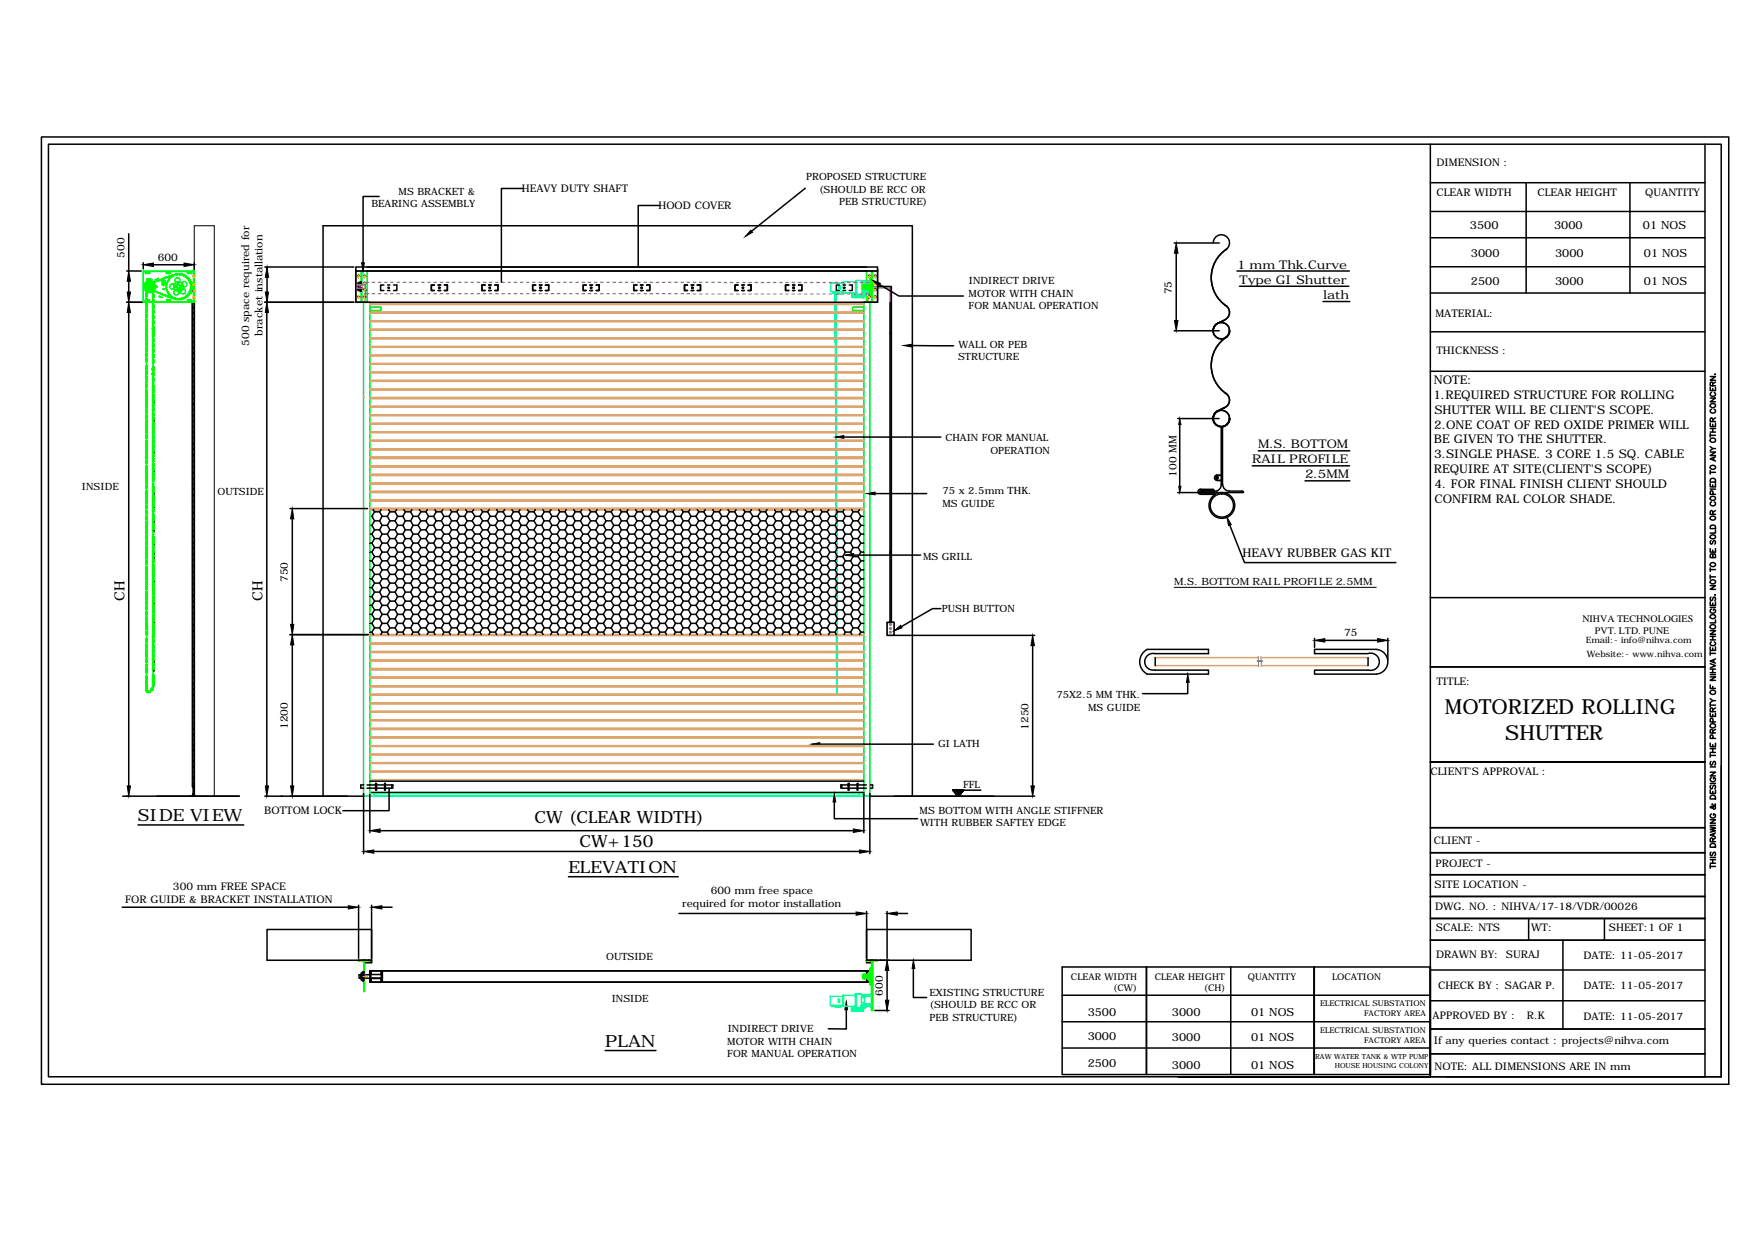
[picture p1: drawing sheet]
<svg xmlns="http://www.w3.org/2000/svg" width="297mm" height="210mm" viewBox="0 0 297 210" stroke-linecap="round" stroke-linejoin="round" font-family="sans-serif">
<defs><g id="words">
<g font-size="3.5">
<text x="244.5" y="120.9">MOTORIZED ROLLING</text>
<text x="254.8" y="125.3">SHUTTER</text>
</g>
<g font-size="2.8">
<text x="23.4" y="139.1">SIDE VIEW</text>
<text x="90.5" y="139.3">CW (CLEAR WIDTH)</text>
<text x="98.1" y="143.4">CW+150</text>
<text x="96.2" y="147.8">ELEVATION</text>
<text x="102.4" y="177.2">PLAN</text>
</g>
<g font-size="2.4">
<text x="21.1" y="101.7" transform="rotate(-90 21.1 101.7)">CH</text>
<text x="44.4" y="101.7" transform="rotate(-90 44.4 101.7)">CH</text>
</g>
<g font-size="2">
<text x="209.4" y="45.5">1 mm Thk.Curve</text>
<text x="209.8" y="48">Type GI Shutter</text>
<text x="223.9" y="50.6">lath</text>
<text x="242.7" y="65.1">NOTE:</text>
<text x="242.6" y="67.5">1.REQUIRED STRUCTURE FOR ROLLING</text>
<text x="242.8" y="70">SHUTTER WILL BE CLIENT'S SCOPE.</text>
<text x="213" y="75.9">M.S. BOTTOM</text>
<text x="242.7" y="75">BE GIVEN TO THE SHUTTER.</text>
<text x="242.7" y="72.5">2.ONE COAT OF RED OXIDE PRIMER WILL</text>
<text x="242.7" y="77.5">3.SINGLE PHASE. 3 CORE 1.5 SQ. CABLE</text>
<text x="211.9" y="78.4">RAIL PROFILE</text>
<text x="220.9" y="81">2.5MM</text>
<text x="242.7" y="80">REQUIRE AT SITE(CLIENT'S SCOPE)</text>
<text x="242.8" y="82.6">4. FOR FINAL FINISH CLIENT SHOULD</text>
<text x="242.8" y="85.1">CONFIRM RAL COLOR SHADE.</text>
<text x="210.3" y="94.3">HEAVY RUBBER GAS KIT</text>
</g>
<g font-size="1.9">
<text x="248.8" y="38.8">3500</text>
<text x="263" y="38.8">3000</text>
<text x="278.1" y="38.8">01 NOS</text>
<text x="248.9" y="43.5">3000</text>
<text x="263.2" y="43.5">3000</text>
<text x="278.2" y="43.5">01 NOS</text>
<text x="248.9" y="48.3">2500</text>
<text x="263.2" y="48.3">3000</text>
<text x="278.2" y="48.3">01 NOS</text>
<text x="184.1" y="172">3500</text>
<text x="198.4" y="172">3000</text>
<text x="211.7" y="172">01 NOS</text>
<text x="184.1" y="176.1">3000</text>
<text x="198.4" y="176.1">3000</text>
<text x="211.7" y="176.1">01 NOS</text>
<text x="184.1" y="180.6">2500</text>
<text x="198.4" y="181">3000</text>
<text x="211.7" y="181">01 NOS</text>
</g>
<g font-size="1.8">
<text x="243.1" y="28.1">DIMENSION :</text>
<text x="88.3" y="32.5">HEAVY DUTY SHAFT</text>
<text x="111.4" y="35.4">HOOD COVER</text>
<text x="243.1" y="33.1">CLEAR WIDTH</text>
<text x="260.2" y="33.1">CLEAR HEIGHT</text>
<text x="278.5" y="33.1">QUANTITY</text>
<text x="21.1" y="43.6" transform="rotate(-90 21.1 43.6)">500</text>
<text x="26.7" y="44.1">600</text>
<text x="198.4" y="49.8" transform="rotate(-90 198.4 49.8)">75</text>
<text x="242.9" y="53.7">MATERIAL:</text>
<text x="42.2" y="58.5" transform="rotate(-90 42.2 58.5)">500 space required for</text>
<text x="44.4" y="56.8" transform="rotate(-90 44.4 56.8)">bracket installation</text>
<text x="243.1" y="60">THICKNESS :</text>
<text x="199.1" y="80.7" transform="rotate(-90 199.1 80.7)">100 MM</text>
<text x="48.7" y="98.5" transform="rotate(-90 48.7 98.5)">750</text>
<text x="227.5" y="107.7">75</text>
<text x="243.1" y="115.9">TITLE:</text>
<text x="48.7" y="123.4" transform="rotate(-90 48.7 123.4)">1200</text>
<text x="174.1" y="123.5" transform="rotate(-90 174.1 123.5)">1250</text>
<text x="242.1" y="131.2">CLIENT'S APPROVAL :</text>
<text x="44.7" y="137.9">BOTTOM LOCK</text>
<text x="242.7" y="142.8">CLIENT -</text>
<text x="243" y="146.8">PROJECT -</text>
<text x="21.2" y="152.9">FOR GUIDE &amp; BRACKET INSTALLATION</text>
<text x="29.3" y="150.7">300 mm FREE SPACE</text>
<text x="115.5" y="153.6">required for motor installation</text>
<text x="120.3" y="151.3">600 mm free space</text>
<text x="242.8" y="150.4">SITE LOCATION -</text>
<text x="242.9" y="154">DWG. NO. : NIHVA/17-18/VDR/00026</text>
<text x="243" y="157.6">SCALE: NTS</text>
<text x="259.2" y="157.6">WT:</text>
<text x="272.3" y="157.6">SHEET:1 OF 1</text>
<text x="243.1" y="162.2">DRAWN BY: SURAJ</text>
<text x="243.4" y="167.5">CHECK BY : SAGAR P.</text>
<text x="268" y="162.4">DATE: 11-05-2017</text>
<text x="268" y="167.5">DATE: 11-05-2017</text>
<text x="149.4" y="168.5" transform="rotate(-90 149.4 168.5)">600</text>
<text x="242.5" y="172.5">APPROVED BY :</text>
<text x="258.4" y="172.5">R.K</text>
<text x="268" y="172.7">DATE: 11-05-2017</text>
<text x="242.7" y="176.7">If any queries contact : projects@nihva.com</text>
<text x="242.8" y="181">NOTE: ALL DIMENSIONS ARE IN mm</text>
</g>
<g font-size="1.7">
<text x="62.9" y="35.1">BEARING ASSEMBLY</text>
<text x="67.5" y="33">MS BRACKET &amp;</text>
<text x="136.4" y="30.5">PROPOSED STRUCTURE</text>
<text x="138.6" y="32.6">(SHOULD BE RCC OR</text>
<text x="142" y="34.8">PEB STRUCTURE)</text>
<text x="163.9" y="50.2">MOTOR WITH CHAIN</text>
<text x="163.9" y="52.4">FOR MANUAL OPERATION</text>
<text x="164" y="48.1">INDIRECT DRIVE</text>
<text x="162.2" y="58.8">WALL OR PEB</text>
<text x="162.2" y="60.9">STRUCTURE</text>
<text x="160" y="74.7">CHAIN FOR MANUAL</text>
<text x="167.6" y="76.8">OPERATION</text>
<text x="13.9" y="83">INSIDE</text>
<text x="36.8" y="83.8">OUTSIDE</text>
<text x="159.5" y="83.7">75 x 2.5mm THK.</text>
<text x="159.5" y="85.8">MS GUIDE</text>
<text x="156.2" y="94.8">MS GRILL</text>
<text x="198.7" y="99">M.S. BOTTOM RAIL PROFILE 2.5MM</text>
<text x="159.4" y="103.6">PUSH BUTTON</text>
<text x="267.8" y="105.4">NIHVA TECHNOLOGIES</text>
<text x="269.9" y="107.3">PVT. LTD. PUNE</text>
<text x="178.8" y="118.2">75X2.5 MM THK.</text>
<text x="184.2" y="120.3">MS GUIDE</text>
<text x="158.8" y="126.4">GI LATH</text>
<text x="155.6" y="137.8">MS BOTTOM WITH ANGLE STIFFNER</text>
<text x="163" y="133.4">FFL</text>
<text x="155.7" y="139.9">WITH RUBBER SAFTEY EDGE</text>
<text x="102.6" y="162.5">OUTSIDE</text>
<text x="103.5" y="169.6">INSIDE</text>
<text x="157.3" y="168.5">EXISTING STRUCTURE</text>
<text x="157.3" y="170.7">(SHOULD BE RCC OR</text>
<text x="157.3" y="172.8">PEB STRUCTURE)</text>
<text x="123.1" y="176.8">MOTOR WITH CHAIN</text>
<text x="123.1" y="178.9">FOR MANUAL OPERATION</text>
<text x="123.2" y="174.7">INDIRECT DRIVE</text>
</g>
<g font-size="1.6">
<text x="181.3" y="165.8">CLEAR WIDTH</text>
<text x="188.4" y="167.8">(CW)</text>
<text x="195.4" y="165.9">CLEAR HEIGHT</text>
<text x="203.8" y="167.8">(CH)</text>
<text x="211.2" y="165.9">QUANTITY</text>
<text x="225.5" y="165.9">LOCATION</text>
</g>
<g font-size="1.5">
<text x="268.4" y="108.9">Email:- info@nihva.com</text>
<text x="268.5" y="111.2">Website:- www.nihva.com</text>
</g>
<g font-size="1.4">
<text x="223.4" y="170.2">ELECTRICAL SUBSTATION</text>
<text x="230.9" y="171.9">FACTORY AREA</text>
<text x="223.4" y="174.9">ELECTRICAL SUBSTATION</text>
<text x="230.9" y="176.5">FACTORY AREA</text>
</g>
<g font-size="1.2">
<text x="222.6" y="179.3">RAW WATER TANK &amp; WTP PUMP</text>
<text x="225.9" y="180.7">HOUSE HOUSING COLONY</text>
</g>
</g></defs>
<!-- layer: 0 -->
<g fill="none" stroke="#dda56e" stroke-width=".25">
<path d="M62.6 58.8h83.6M62.6 58.7h83.6M62.6 57.3h83.6M62.6 57.2h83.6M62.6 55.9h83.6M62.6 55.7h83.6M62.6 54.4h83.6M62.6 54.3h83.6M62.6 53h83.6M62.6 52.9h83.6M62.6 51.5h83.6M62.6 51.4h83.6"/>
<path d="M61.5 67.3h.1M62.6 77.6h83.6M62.6 77.4h83.6M62.6 76.1h83.6M62.6 76h83.6M62.6 74.7h83.6M62.6 74.5h83.6M62.6 73.2h83.6M62.6 73.1h83.6M62.6 71.8h83.6M62.6 71.7h83.6M62.6 70.3h83.6"/>
<path d="M62.6 70.2h83.6M62.6 68.9h83.6M62.6 68.8h83.6M62.6 67.5h83.6M62.6 67.3h83.6M62.6 66h83.6M62.6 65.9h83.6M62.6 64.5h83.6M62.6 64.4h83.6M62.6 63.1h83.6M62.6 63h83.6M62.6 61.7h83.6"/>
<path d="M62.6 61.5h83.6M62.6 60.2h83.6M62.6 60.1h83.6M62.6 79h83.6M62.6 78.9h83.6M62.6 80.5h83.6M62.6 80.3h83.6M62.6 81.9h83.6M62.6 81.8h83.6M62.6 83.3h83.6M62.6 83.2h83.6M62.6 84.8h83.6"/>
<path d="M62.6 84.7h83.6M62.6 86.3h83.6M62.6 86.1h83.6M62.6 119.1h83.6M62.6 119h83.6M62.6 117.7h83.6M62.6 117.5h83.6M62.6 116.2h83.6M62.6 116.1h83.6M62.6 114.8h83.6M62.6 114.6h83.6M62.6 113.4h83.6"/>
<path d="M62.6 113.2h83.6M62.6 111.9h83.6M62.6 111.7h83.6M62.6 110.4h83.6M62.6 110.3h83.6M62.6 109h83.6M62.6 108.9h83.6M62.6 107.6h83.6M62.6 107.4h83.6M195.5 112.7h17.5M195.5 111.3h17.5M213.4 111.3h18.1"/>
<path d="M213.5 112.7h18M62.6 132h83.6M62.6 130.7h83.6M62.6 130.5h83.6M62.6 129.2h83.6M62.6 129.1h83.6M62.6 127.8h83.6M62.6 127.7h83.6M62.6 126.4h83.6M62.6 126.2h83.6M62.6 124.9h83.6M62.6 124.7h83.6"/>
<path d="M62.6 123.5h83.6M62.6 123.3h83.6M62.6 122h83.6M62.6 121.9h83.6M62.6 120.6h83.6M62.6 120.4h83.6"/>
</g>
<g fill="none" stroke="#0f0" stroke-width=".25">
<path d="M24.2 51.1h.5M24.2 46h.5M24.6 46.1h.6l.1 .1v.1h-.6zM24.6 50.8l.6-.1 .1 .1v.1l-.6 .1zM24.9 47.4h.7zM25 47.3v.1zM25 48.5h.1M25 51.1h.7M25 46h.7M25 47.4h.1M25 48.8h.1M25.1 47.3l.1 .1z"/>
<path d="M25.1 48.2h.1M25.1 48.8l2.3 1.1 2.3 .8M25.1 48.5h.1M25.1 48.6v.1M25.1 48.4h.1M25.1 48.3l-.1 .3M25.1 48.7l.1 .1a.28 .28 0 0 1 0-.5 20.2 20.2 0 0 1 5.1-1.9 2.14 2.14 0 0 1 2.1 2.4 2.14 2.14 0 0 1-2.6 1.8l-4.7-1.8M25.1 48.2a.36 .36 0 0 0 0 .6M25.1 48.7h.1M25.2 48.3h.1M25.2 48.7h.1M25.3 48.8h.1"/>
<path d="M25.3 48.3h.1M25.3 48.3l.2 .1M25.3 47.3l.1 .1zM25.3 48.2h.1M25.3 48.9h.1M25.4 48.3h.1M25.4 47.4h.1M25.5 47.3v.1zM25.5 48.7l-.2 .1h-.1M25.5 48.6l.1 .1h-.1M25.5 48.4l.1 .1M25.5 48.4h.1"/>
<path d="M25.5 48.6h.1M25.6 48.5h.1M25.6 48.5l-.1 .1M25.6 47.4h.1M25.6 48h.1M25.6 49.1h.1M25.7 47.6v-.4h-.9v.5M25.9 47.9h.1M25.9 49.2h.1M26.1 51.1h.6M26.1 46h.6M26.2 47.7h.1"/>
<path d="M26.2 49.3h.1M26.3 48.4h.2v.3h-.2M26.4 48.4v.3M26.5 47.6h.1M26.5 49.4h.1M26.6 47.1h.2l-.2 .2zM26.6 47.2l-.4 .2M26.7 47.5h.1M26.7 49.6h.1M27 50.2h.2l-.1 .1zM27 47.4h.1M27 49.6h.1"/>
<path d="M27.1 51.1h.7M27.1 46h.7M27.1 50.2l.4 .2M27.3 47.3h.1M27.3 49.8h.1M27.5 47.8l-.1 .2 .2 .3h.1l.3-.2 .3-.1M27.5 47.2h.1M27.5 49.9h.1M27.6 47.8v-.4l-.2-.1-.1 .2 .2 .4M27.7 47.8l.2 .1M27.8 47.5l.1-.1zM27.9 47.5l.1 .3"/>
<path d="M27.9 47.1h.1M27.9 50h.1M27.9 47.9h.1M28.1 47h.1M28.1 50.1h.1M28.1 51.1h.8M28.1 46h.8M28.2 50.8l.6-.1 .1 .1-.1 .1-.6 .1zM28.2 46.1h.6M28.2 46.3h.6M28.2 47.9l.1 .1M28.2 47.9l-.3 .1"/>
<path d="M28.2 48.7l-.1 .3h.2M28.2 46l-.1 .2 .1 .1M28.2 48.7h.1M28.3 48h.1M28.3 48l-.2 .1 .1 .2-.1 .3 .1 .1M28.3 49.1l-.1 .1 .2 .2-.1 .1 .1 .2h.2l-.1 .1 .1 .2 .2-.1v.2l.1 .1h.2v.1l.3 .1 .2 .2 .1-.2M28.4 46.9h.1M28.4 50.2h.1M28.6 46.8h.1M28.6 50.3h.1M28.8 46l.1 .2-.1 .1M28.8 47.1h-.2l-.1 .1 .1 .2h-.2l-.1 .2 .1 .1-.2 .2 .1 .1"/>
<path d="M28.8 47.1h.1M28.9 46.7h.1M28.9 50.4h.1M29.2 46.6h.1M29.2 50.4h.1M29.2 51.1h.7M29.2 46h.7M29.4 46.7h-.3v.2l-.2-.1-.1 .2v.1M29.4 46.6h.1M29.4 50.5h.1M29.7 46.5h.1M29.7 50.6h.1"/>
<path d="M29.8 46.4a2.18 2.18 0 0 1 2.6 2.1 2.18 2.18 0 0 1-2.6 2.1M29.8 46.4l-2.7 .9-2 .9M30 46.4h.1M30 46.6v-.2l-.3 .2h-.3v.1M30 50.7h.1M30.1 46.5h-.1M30.1 46.6v-.2h.2l.1 .2M30.1 48.1l.1 .1 .1-.1M30.2 46.4h.1M30.2 51.1h.7M30.2 46h.7M30.3 48.1l.3 .3-.1 .1 .1 .1-.1 .2-.2 .1v-.1l-.2 .1-.2-.1-.1-.2h.2l-.2-.2 .1-.2 .2-.1"/>
<path d="M30.4 46.5h.1M30.4 46.6l.1-.2 .3 .2h.3v.1M30.4 50.7h.1M30.5 46.4h.1M30.8 50.6h.1M30.8 46.5h.1M31 50.5h.1M31.1 46.7h.3v.2l.1-.1 .2 .3M31.1 46.6h.1M31.3 50.4h.1M31.3 51.1h.7M31.3 46h.7"/>
<path d="M31.3 46.7h.1M31.5 50.3h.1M31.6 47.1h.1M31.7 47.1h.1l.1 .3h.1l.2 .5v.1M31.7 46.9h.1M31.7 50.1h.1M31.8 50.7l.6 .1h.1l-.1 .1-.6 .1M31.8 46.1h.5M31.8 46.3h.5M31.8 46.1l-.1 .1 .1 .1M31.8 50.7l-.1 .1 .1 .2M31.9 49.9h.1"/>
<path d="M31.9 47.2h.1M32.1 49.7h.1M32.1 47.4h.1M32.2 49.1v.1v.1l-.2 .1 .1 .1-.1 .2h-.1l-.1 .3-.1-.1-.2 .3h-.1v.1h-.3l-.2 .3-.1-.1-.3 .2-.1-.2-.1 .2h-.2v-.2l-.1 .2-.3-.2M32.2 48l.1 .1-.1 .2 .2 .2-.2 .2 .1 .3-.1 .1M32.2 49v.1M32.2 49.4h.1M32.2 47.7h.1M32.3 49.2h.1M32.3 47.9h.1M32.3 51.1h.5M32.3 46h.5"/>
<path d="M32.3 46.1l.2 .1-.2 .1M32.4 49h.1M32.4 48.7h.1M32.4 48.2h.1M32.4 48.4h.1M32.4 49.2l.2 .1-.3 .3zM32.5 47.7a2.1 2.1 0 0 1 0 1.5M32.8 45.9h-8.6v5.3h8.6M32.8 45.9h.1v5.3h-.1M32.8 45.9v5.3M60.2 45.9h1.9v5.3h-1.9zM60.2 51.2h1.9"/>
<path d="M61.1 45.9v5.3M61.2 45.9v5.3M62.6 52h1.9v.6h-1.9M62.7 52.3v.1M146 48.2v.6M146.1 48.1v.3h.1M146.1 48.7h.1M146.1 48.2v.7zM146.1 48.4h.1M146.2 51.2h1v83.5h-.2M146.2 51.2v83.6h1M146.2 52h-1.9v.6h1.9"/>
<path d="M146.2 51.2h1M146.2 48.7h-.1v.3M146.2 48.7h.1M146.3 48.3h-.4v.5h1.1M146.4 48.3h.2M146.7 47.6v-1.7h1.8v5.3h-1.8v-1.4M146.8 48.3h.2M147 48.1h-.9v.3h.1v-.2h.8h-.8M147 48.8h-.8v-.1h-.1v.3h.9M147 48l.1-.1v1.2zM147 48.5h-.9h.9M147.1 47.9h.1v1.2h-.1"/>
<path d="M147.1 48.3h.2M147.1 48.8h.2M147.3 47.1h.1l-.1 2.9v-1.5v1.2l-.1-.1zM147.3 45.9h.3v5.3h-.3l.3-.1v-5.1zM147.3 47.1v-.1h.3l-.1 1.5M147.4 48.3h.2M147.4 48.8h.2M147.5 48.5l.1 1.6h-.3v-.1M147.5 48.5l.1 1.6M147.5 45.9v5.3M147.6 47l-.1 1.5M147.6 49.3h.1"/>
<path d="M147.6 49.4h.1M147.6 47.7h.1M147.6 47.8h.1M147.7 45.9v5.3M24.8 63.4v.3M25.9 63.7v.2M24.8 116.5l-.1 .2M62.6 103.4v-52.2h-1.1v83.5h.3M62.6 102.6v31.7M61.5 134.8h1.1M61.9 134.7h.3M62.3 134.7h.3"/>
<path d="M146.2 134.7h.2M146.6 134.7h.2M60.7 162.5h1.9v.2h-1.9zM60.7 162.7h.1M61.6 162.7h.1v5.1h-.1zM146 165v.6M146.1 164.9v.3h.1M146.1 165.2h.1M146.1 165.4h.1M146.1 165v.6zM146.2 165.2h.1M146.2 165.6h.7h-.7v-.2h-.1v.3h.8"/>
<path d="M146.2 165.4h-.1v.3M146.2 165.4h.1M146.2 165.1h-.2v.4h.2M146.2 165h.7M146.3 165.1h.2M146.3 165.5h.2M146.7 162.5h1.8v.2h-1.8zM146.7 165.1h.2M146.7 165.5h.2M146.9 164.9h-.8v.3h.1v-.2h.7M146.9 164.8l.1 1zM146.9 165.3h-.8h.8"/>
<path d="M147 164.8h.1v1h-.1M147 165.1h.2M147 165.5h.2M147.2 164h.1v2.6l-.1-1.3v1.1l-.1-.1zM147.3 164v-.1h.1v1.4M147.3 165.1h.2M147.3 165.5h.2M147.4 165.3v1.4h-.1v-.1M147.4 165.3v1.4M147.4 163.9v1.4M147.5 162.7h.2v8.4h-.2zM147.5 164.7v1.1"/>
<path d="M147.6 162.7v.3M147.6 163.4v.7M147.6 164.4v.7M147.6 165.5v.6M147.6 166.5v.7M147.6 167.5v.8M147.6 168.6v.7M147.6 169.7v.6M147.6 170.7v.4"/>
<circle cx="24.9" cy="47.7" r=".06"/>
<circle cx="24.9" cy="49.3" r=".06"/>
<circle cx="25" cy="48.4" r=".02"/>
<circle cx="25.1" cy="48.7" r=".02"/>
<circle cx="25.1" cy="48.2" r=".02"/>
<circle cx="25.3" cy="48.5" r=".99"/>
<circle cx="25.3" cy="48.5" r=".78"/>
<circle cx="25.3" cy="48.5" r=".57"/>
<circle cx="25.3" cy="48.5" r=".53"/>
<circle cx="25.3" cy="48.5" r=".06"/>
<circle cx="25.4" cy="48.1" r=".02"/>
<circle cx="25.4" cy="48.9" r=".02"/>
<circle cx="25.7" cy="48" r=".02"/>
<circle cx="25.7" cy="49" r=".02"/>
<circle cx="25.9" cy="47.9" r=".02"/>
<circle cx="25.9" cy="49.2" r=".02"/>
<circle cx="26.2" cy="49.3" r=".02"/>
<circle cx="26.2" cy="47.7" r=".02"/>
<circle cx="26.2" cy="48.5" r=".06"/>
<circle cx="26.5" cy="47.6" r=".02"/>
<circle cx="26.5" cy="49.4" r=".02"/>
<circle cx="26.8" cy="47.5" r=".02"/>
<circle cx="26.8" cy="49.5" r=".02"/>
<circle cx="27" cy="47.4" r=".02"/>
<circle cx="27" cy="49.6" r=".02"/>
<circle cx="27.3" cy="47.3" r=".02"/>
<circle cx="27.3" cy="49.7" r=".02"/>
<circle cx="27.4" cy="47.5" r=".11"/>
<circle cx="27.6" cy="47.2" r=".02"/>
<circle cx="27.6" cy="49.9" r=".02"/>
<circle cx="27.7" cy="48.9" r=".02"/>
<circle cx="27.7" cy="48.1" r=".02"/>
<circle cx="27.7" cy="48.9" r=".11"/>
<circle cx="27.7" cy="48.1" r=".11"/>
<circle cx="27.9" cy="47" r=".02"/>
<circle cx="27.9" cy="50" r=".02"/>
<circle cx="28.1" cy="50.1" r=".02"/>
<circle cx="28.1" cy="47" r=".02"/>
<circle cx="28.4" cy="46.9" r=".02"/>
<circle cx="28.4" cy="50.2" r=".02"/>
<circle cx="28.6" cy="50.3" r=".02"/>
<circle cx="28.6" cy="46.8" r=".02"/>
<circle cx="28.9" cy="46.7" r=".02"/>
<circle cx="28.9" cy="50.3" r=".02"/>
<circle cx="29.2" cy="46.6" r=".02"/>
<circle cx="29.2" cy="50.4" r=".02"/>
<circle cx="29.2" cy="48.5" r=".44"/>
<circle cx="29.4" cy="46.5" r=".02"/>
<circle cx="29.4" cy="50.5" r=".02"/>
<circle cx="29.6" cy="48.5" r=".06"/>
<circle cx="29.7" cy="46.4" r=".02"/>
<circle cx="29.7" cy="50.6" r=".02"/>
<circle cx="29.9" cy="49.5" r=".44"/>
<circle cx="30" cy="46.4" r=".02"/>
<circle cx="30" cy="47.5" r=".44"/>
<circle cx="30.1" cy="50.7" r=".02"/>
<circle cx="30.2" cy="48.5" r=".83"/>
<circle cx="30.2" cy="46.4" r=".02"/>
<circle cx="30.2" cy="49.2" r=".06"/>
<circle cx="30.2" cy="47.9" r=".06"/>
<circle cx="30.2" cy="48.5" r=".23"/>
<circle cx="30.4" cy="50.7" r=".02"/>
<circle cx="30.5" cy="46.4" r=".02"/>
<circle cx="30.8" cy="50.6" r=".02"/>
<circle cx="30.8" cy="46.4" r=".02"/>
<circle cx="30.9" cy="48.5" r=".06"/>
<circle cx="31" cy="49.3" r=".44"/>
<circle cx="31" cy="50.5" r=".02"/>
<circle cx="31.1" cy="46.5" r=".02"/>
<circle cx="31.2" cy="48.1" r=".44"/>
<circle cx="31.3" cy="50.4" r=".02"/>
<circle cx="31.3" cy="46.7" r=".02"/>
<circle cx="31.5" cy="50.3" r=".02"/>
<circle cx="31.7" cy="46.9" r=".02"/>
<circle cx="31.8" cy="50.1" r=".02"/>
<circle cx="31.9" cy="47.2" r=".02"/>
<circle cx="31.9" cy="49.9" r=".02"/>
<circle cx="32.1" cy="47.4" r=".02"/>
<circle cx="32.1" cy="49.7" r=".02"/>
<circle cx="32.2" cy="49.4" r=".02"/>
<circle cx="32.2" cy="47.7" r=".02"/>
<circle cx="32.3" cy="49.2" r=".02"/>
<circle cx="32.3" cy="47.8" r=".02"/>
<circle cx="32.4" cy="48.9" r=".02"/>
<circle cx="32.4" cy="48.1" r=".02"/>
<circle cx="32.4" cy="48.6" r=".02"/>
<circle cx="32.4" cy="48.4" r=".02"/>
<circle cx="60.7" cy="48" r=".15"/>
<circle cx="60.7" cy="49" r=".15"/>
<circle cx="60.7" cy="46.7" r=".15"/>
<circle cx="60.7" cy="50.3" r=".15"/>
<circle cx="61.7" cy="48" r=".15"/>
<circle cx="61.7" cy="50.3" r=".15"/>
<circle cx="61.7" cy="46.7" r=".15"/>
<circle cx="61.7" cy="49" r=".15"/>
<circle cx="147.1" cy="50.3" r=".15"/>
<circle cx="147.1" cy="46.7" r=".15"/>
<circle cx="148.1" cy="46.7" r=".15"/>
<circle cx="148.1" cy="48" r=".15"/>
<circle cx="148.1" cy="50.3" r=".15"/>
<circle cx="148.1" cy="49" r=".15"/>
</g>
<path d="M61.8 49.6v1.6h-1.6M147 50.5v.7h1.5" fill="none" stroke="#b88a5c" stroke-width=".25"/>
<g fill="none" stroke="#f0f" stroke-width=".25">
<path d="M61.8 49l.1 .1M61.8 48.2h-1.4v.6h1.4M61.9 47.8v1.9M62.4 47.8h-.6v1.9h.6M63 47.8h.4M63 49.7h.4M64 47.8h.5M64 49.7h.5M65.1 47.8h.4M65.1 49.7h.4M66.1 47.8h.4M66.1 49.7h.4"/>
<path d="M67.2 47.8h.4M67.2 49.7h.4M68.2 47.8h.5M68.2 49.7h.5M69.3 47.8h.4M69.3 49.7h.4M70.3 47.8h.4M70.3 49.7h.4M71.4 47.8h.4M71.4 49.7h.4M72.4 47.8h.4M72.4 49.7h.4"/>
<path d="M73.4 47.8h.5M73.4 49.7h.5M74.5 47.8h.4M74.5 49.7h.4M75.6 47.8h.4M75.6 49.7h.4M76.6 47.8h.4M76.6 49.7h.4M77.6 47.8h.4M77.6 49.7h.4M78.7 47.8h.4M78.7 49.7h.4"/>
<path d="M79.7 47.8h.4M79.7 49.7h.4M80.8 47.8h.4M80.8 49.7h.4M81.8 47.8h.4M81.8 49.7h.4M82.8 47.8h.5M82.8 49.7h.5M83.9 47.8h.4M83.9 49.7h.4M84.9 47.8h.5M84.9 49.7h.5"/>
<path d="M86 47.8h.4M86 49.7h.4M87 47.8h.4M87 49.7h.4M88.1 47.8h.4M88.1 49.7h.4M89.1 47.8h.4M89.1 49.7h.4M90.2 47.8h.4M90.2 49.7h.4M91.2 47.8h.4M91.2 49.7h.4"/>
<path d="M92.3 47.8h.4M92.3 49.7h.4M93.3 47.8h.4M93.3 49.7h.4M94.3 47.8h.5M94.3 49.7h.5M95.4 47.8h.4M95.4 49.7h.4M96.4 47.8h.4M96.4 49.7h.4M97.5 47.8h.4M97.5 49.7h.4"/>
<path d="M98.5 47.8h.5M98.5 49.7h.5M99.6 47.8h.4M99.6 49.7h.4M100.6 47.8h.4M100.6 49.7h.4M101.7 47.8h.4M101.7 49.7h.4M102.7 47.8h.4M102.7 49.7h.4M103.7 47.8h.5M103.7 49.7h.5"/>
<path d="M104.8 47.8h.4M104.8 49.7h.4M105.9 47.8h.3M105.9 49.7h.3M106.9 47.8h.4M106.9 49.7h.4M107.9 47.8h.5M107.9 49.7h.5M109 47.8h.4M109 49.7h.4M110 47.8h.4M110 49.7h.4"/>
<path d="M111.1 47.8h.4M111.1 49.7h.4M112.1 47.8h.5M112.1 49.7h.5M113.1 47.8h.5M113.1 49.7h.5M114.2 47.8h.4M114.2 49.7h.4M115.3 47.8h.4M115.3 49.7h.4M116.3 47.8h.4M116.3 49.7h.4"/>
<path d="M117.3 47.8h.5M117.3 49.8h.5M118.4 47.8h.4M118.4 49.8h.4M119.5 47.8h.3M119.5 49.8h.3M120.5 47.8h.4M120.5 49.8h.4M121.5 47.8h.4M121.5 49.8h.4M122.6 47.8h.4M122.6 49.8h.4"/>
<path d="M123.6 47.8h.4M123.6 49.8h.4M124.7 47.8h.4M124.7 49.8h.4M125.7 47.8h.4M125.7 49.8h.4M126.7 47.8h.5M126.7 49.8h.5M127.8 47.8h.4M127.8 49.8h.4M128.8 47.8h.5M128.8 49.8h.5"/>
<path d="M129.9 47.8h.4M129.9 49.8h.4M130.9 47.8h.4M130.9 49.8h.4M132 47.8h.4M132 49.8h.4M133 47.8h.4M133 49.8h.4M134.1 47.8h.4M134.1 49.8h.4M135.1 47.8h.4M135.1 49.8h.4"/>
<path d="M136.2 47.8h.4M136.2 49.8h.4M137.2 47.8h.4M137.2 49.8h.4M138.2 47.8h.5M138.2 49.8h.5M139.3 47.8h.4M139.3 49.8h.4M140.3 47.8h.4M140.3 49.8h.4M141.4 47.8h.4M141.4 49.8h.4"/>
<path d="M142.4 47.8h.5M142.4 49.8h.5M143.5 47.8h.4M143.5 49.8h.4M144.5 47.8h.4M144.5 49.8h.4M145.6 47.8h.4M145.6 49.8h.4M146.6 47.8h.6M146.6 49.8h.6M147.1 47.8v1.9M147.2 47.8v1.9"/>
</g>
<path d="M61.9 48.4l-.1 .1" fill="none" stroke="#b85c8a" stroke-width=".25"/>
<g fill="none" stroke="#000" stroke-width=".25">
<path d="M7 23.2h285.6v160.3h-285.6zM8.2 24.4h283.1v157.9h-283.1zM21.8 39.6v6.3M64.2 33.3h-2.7v11.2M88.5 31.9h-3.6v15.9M111.6 34.8h-3.6v10.4M136.3 31.9l-9.1 7.2M242.1 24.4v157.9M242.1 30.9h46.5M242.1 35.8h46.5M258.3 30.9v18.7M275.9 30.9v18.7"/>
<path d="M288.6 24.4v157.9h-46.5M21.4 51.2h10.8M21.4 45.9h2.5M21.8 47.6v1.8M21.8 52.9v80.1M24.2 44.5v1M26 44.8h5.1M32.9 44.5v1M44.8 51.2h15.1M44.8 45.2h15.1M45.2 52.9v80.1M45.2 46.9v2.5"/>
<path d="M60.2 45.2h88.3v.7h-88.3zM60.6 48.2h.1M60.6 48.8h.1M60.6 48.5h.1M60.8 48.2h.1M60.8 48.8h.1M60.9 48.2h.1M60.9 48.8h.1M60.9 47.7h.2v1.6h-.2zM60.9 48.2h-.3v.7h.3M60.9 47.9h-.2v1.2h.2M60.9 47.9h.2"/>
<path d="M60.9 48h.2M60.9 49.1h.2M60.9 49.2h.2M61 48.2h.1M61 48.8h.1M62.1 45.2h84.6M62.6 51.3h.1M65 48.2h-.6v1h.6M65.6 48.2h.4M65.6 49.2h.4M65.7 48.6h.2v.2h-.2zM66.6 48.2h.6v1h-.6"/>
<path d="M73.5 48.2h-.5v1h.5M74.2 48.2h.4M74.2 49.2h.4M74.3 48.6h.1v.2h-.1zM75.2 48.2h.5v1h-.5M82.1 48.2h-.5v1h.5M82.7 48.2h.4M82.7 49.2h.4M82.8 48.6h.2v.2h-.2zM83.8 48.2h.5v1h-.5M90.7 48.2h-.5v1h.5M91.3 48.2h.4"/>
<path d="M91.3 49.2h.4M91.4 48.6h.2v.2h-.2zM92.3 48.2h.6v1h-.6M99.2 48.2h-.5v1h.5M99.9 48.2h.4M99.9 49.2h.4M100 48.6h.1v.2h-.1zM100.9 48.2h.5v1h-.5M107.8 48.2h-.5v1h.5M108.4 48.2h.4M108.4 49.2h.4M108.5 48.6h.2v.2h-.2z"/>
<path d="M109.5 48.2h.5v1h-.5M116.4 48.2h-.5v1h.5M117 48.2h.4M117 49.2h.4M117.1 48.6h.1v.2h-.1zM118 48.2h.6v1h-.6M124.9 48.2h-.5v1h.5M125.5 48.2h.5M125.5 49.2h.5M125.7 48.6h.1v.2h-.1zM126.6 48.2h.5v1h-.5M133.5 48.2h-.5v1h.5"/>
<path d="M134.1 48.2h.4M134.1 49.2h.4M134.2 48.6h.2v.2h-.2zM135.2 48.2h.5v1h-.5M142.1 48.2h-.6v1h.6M142.7 48.2h.4M142.7 49.2h.4M142.8 48.6h.1v.2h-.1zM143.7 48.2h.6v1h-.6M147 48.2h.5M148.5 48.5h2.4v56.9M148.5 45.5v5.7h-88.3v-5.3"/>
<path d="M148.9 48.2l3.2 1.9h11M150.7 51.2v54.2h-.6v2.2h1.2v-2.3h-.4M150.7 56.3v.1M154.3 58.5h7.1M198.7 56h7.7M198.7 41.1h7.7M199.1 42.9v11.4M205.3 41.1a1.38 1.38 0 0 1 2.1-1.2 1.38 1.38 0 0 1 .1 2.3M206 54.8a1.42 1.42 0 0 0 0 2.4 1.42 1.42 0 0 0 2.1-1.2M206 54.8a1.38 1.38 0 0 0 .1 2.4 1.38 1.38 0 0 0 2-1.2M207.2 54.2l-1.3 .6 1.4-.6M207.4 51.7a1.38 1.38 0 0 1 .7 1.2 1.38 1.38 0 0 1-.8 1.2 1.38 1.38 0 0 0 .2-2.4"/>
<path d="M207.5 57.1a1.38 1.38 0 0 0-.1-2.4 1.38 1.38 0 0 0-2.1 1.3 1.38 1.38 0 0 1 2.1-1.2 1.38 1.38 0 0 1 0 2.4M207.6 42.2a5.8 5.8 0 0 0 0 9.6M207.6 57a5.8 5.8 0 0 0 0 9.7M209.4 45.9h19M209.8 48.5h18.5M223.9 51h4.6M242.1 40.2h46.5M242.1 56.2h46.5M242.1 49.6h46.5M242.1 45.2h46.5M25.9 68.1h.1M25.9 71.3h.1"/>
<path d="M25.9 76.7h.1M25.9 79.8h.1M25.9 66.5v.1M25.9 68.8v.1M25.9 72.8h.1M25.9 75.1h.1M25.9 77.4h.1M142.8 74h16.4M199.3 70.9h7M199.7 71.9v10.4M205.3 70.8h.1M206.7 72.2v9.9"/>
<path d="M207.1 72.1l-.2 .2v9.7M207.2 69l-1.3 .7 1.3-.7M207.4 66.5a1.38 1.38 0 0 1 .7 1.3 1.38 1.38 0 0 1-.8 1.2 1.38 1.38 0 0 0 .2-2.4M207.5 72a1.38 1.38 0 0 0-.1-2.4 1.38 1.38 0 0 0-2.1 1.2 1.38 1.38 0 0 1 2.1-1.2 1.38 1.38 0 0 1 0 2.4M208.1 70.8a1.4 1.4 0 0 1-2 1.3 1.4 1.4 0 0 1-.1-2.4 1.38 1.38 0 0 0 .1 2.3 1.38 1.38 0 0 0 2-1.2v.1M211.9 78.9h16.5M213 76.3h15.5M242.1 62.9h46.5M289.5 76.5h.9l-.9 .6h.9M289.5 71.6v.6h.9v-.6M289.5 67.4h.9l-.9 .6h.9M289.5 65.6v.5h.9v-.5"/>
<path d="M289.5 63.7h.9l-.9 .7h.9M289.5 73.4v.6M289.5 79.7v.5M289.5 80h.9M289.5 75.6l.4 .3M289.5 73.7h.9M289.5 73.1h.9M289.5 72.5h.9M289.5 78.9a.42 .42 0 0 1 .6-.1 .42 .42 0 0 1 .1 .6 .43 .43 0 0 1-.5 0 .43 .43 0 0 1-.2-.5zM289.5 68.5a.42 .42 0 0 1 .6-.2 .42 .42 0 0 1 .1 .6 .43 .43 0 0 1-.5 .1 .43 .43 0 0 1-.2-.5zM289.7 69.3a.33 .33 0 0 0-.2 .4 .33 .33 0 0 0 .3 .2h.2a.33 .33 0 0 0 .4-.2 .33 .33 0 0 0-.3-.4M289.7 66.4a.38 .38 0 0 0-.2 .5 .38 .38 0 0 0 .5 .2 .35 .35 0 0 0 .4-.3 .35 .35 0 0 0-.3-.4"/>
<path d="M289.9 71.4l-.1-.5-.2-.2-.1 .3v.4h.9M289.9 65.3l-.1-.5-.2-.1-.1 .2v.4h.9M289.9 65.8v.3M289.9 71.8v.4M289.9 72.5v.6M290.1 77.5v.4M290.3 63.3v.1zM290.4 77.3l-.9 .4 .9 .3M290.4 75.9h-.5l-.4 .4M290.4 70.7l-.5 .4M290.4 64.7l-.5 .3M25.9 83.6h.1"/>
<path d="M25.9 85.9h.1M25.9 88.4h.1M25.9 89.9h.1M25.9 92.2h.1M25.9 93.7h.1M25.9 94.5h.1M25.9 98.5h.1M25.9 81.4h.1M25.9 85.2h.1M25.9 96.9h.1M49.1 86.1h13.1M49.5 87.8v17.9"/>
<path d="M62.6 91.9h.3M62.6 93.5h.3M62.6 94.9h.3M62.6 96.5h.3M62.6 98h.3M62.6 99.5h.3M62.6 90.4h.3M62.8 88.9h.1M62.9 87.4h.1M62.9 99.5l.5 .7M62.9 98l.5 .7M62.9 96.5l.5 .7"/>
<path d="M62.9 94.9l.5 .8M62.9 93.5l.5 .7M62.9 91.9l.5 .8M62.9 90.4l.5 .8M62.9 88.9l.5 .8M62.9 87.4l.5 .8M63.1 86.3l.3 .3M63.4 86.6h.8M63.4 88.2h.8M63.4 89.7h.8M63.4 91.2h.8M63.4 92.7h.8"/>
<path d="M63.4 94.2h.8M63.4 95.7h.8M63.4 97.2h.8M63.4 98.7h.8M63.4 86.6l-.5 .8M63.4 88.2l-.5 .7M63.4 89.7l-.5 .7M63.4 91.2l-.5 .7M63.4 92.7l-.5 .8M63.4 94.2l-.5 .7M63.4 95.7l-.5 .8M63.4 97.2l-.5 .8"/>
<path d="M63.4 98.7l-.5 .8M64.2 98.7l.5 .8M64.2 97.2l.5 .8M64.2 95.7l.5 .8M64.2 94.2l.5 .7M64.2 92.7l.5 .8M64.2 91.2l.5 .7M64.2 89.7l.5 .7M64.2 88.2l.5 .7M64.2 86.6l.5 .8M64.5 86.3l-.3 .3M64.7 87.4h.9"/>
<path d="M64.7 88.9h.9M64.7 90.4h.9M64.7 91.9h.9M64.7 93.5h.9M64.7 94.9h.9M64.7 96.5h.9M64.7 98h.9M64.7 99.5h.9M64.7 87.4l-.5 .8M64.7 88.9l-.5 .8M64.7 90.4l-.5 .8M64.7 91.9l-.5 .8"/>
<path d="M64.7 93.5l-.5 .7M64.7 94.9l-.5 .8M64.7 96.5l-.5 .7M64.7 98l-.5 .7M64.7 99.5l-.5 .7M65.6 99.5l.4 .7M65.6 98l.4 .7M65.6 96.5l.4 .7M65.6 94.9l.4 .8M65.6 93.5l.4 .7M65.6 91.9l.4 .8M65.6 90.4l.4 .8"/>
<path d="M65.6 88.9l.4 .8M65.6 87.4l.4 .8M65.8 86.3l.2 .3M66 86.6h.9M66 88.2h.9M66 89.7h.9M66 91.2h.9M66 92.7h.9M66 94.2h.9M66 95.7h.9M66 97.2h.9M66 98.7h.9"/>
<path d="M66 86.6l-.4 .8M66 88.2l-.4 .7M66 89.7l-.4 .7M66 91.2l-.4 .7M66 92.7l-.4 .8M66 94.2l-.4 .7M66 95.7l-.4 .8M66 97.2l-.4 .8M66 98.7l-.4 .8M66.9 98.7l.4 .8M66.9 97.2l.4 .8M66.9 95.7l.4 .8"/>
<path d="M66.9 94.2l.4 .7M66.9 92.7l.4 .8M66.9 91.2l.4 .7M66.9 89.7l.4 .7M66.9 88.2l.4 .7M66.9 86.6l.4 .8M67.1 86.3l-.2 .3M67.3 87.4h.9M67.3 88.9h.9M67.3 90.4h.9M67.3 91.9h.9M67.3 93.5h.9"/>
<path d="M67.3 94.9h.9M67.3 96.5h.9M67.3 98h.9M67.3 99.5h.9M67.3 87.4l-.4 .8M67.3 88.9l-.4 .8M67.3 90.4l-.4 .8M67.3 91.9l-.4 .8M67.3 93.5l-.4 .7M67.3 94.9l-.4 .8M67.3 96.5l-.4 .7M67.3 98l-.4 .7"/>
<path d="M67.3 99.5l-.4 .7M68.2 99.5l.4 .7M68.2 98l.4 .7M68.2 96.5l.4 .7M68.2 94.9l.4 .8M68.2 93.5l.4 .7M68.2 91.9l.4 .8M68.2 90.4l.4 .8M68.2 88.9l.4 .8M68.2 87.4l.4 .8M68.4 86.3l.2 .3M68.6 86.6h.9"/>
<path d="M68.6 88.2h.9M68.6 89.7h.9M68.6 91.2h.9M68.6 92.7h.9M68.6 94.2h.9M68.6 95.7h.9M68.6 97.2h.9M68.6 98.7h.9M68.6 86.6l-.4 .8M68.6 88.2l-.4 .7M68.6 89.7l-.4 .7M68.6 91.2l-.4 .7"/>
<path d="M68.6 92.7l-.4 .8M68.6 94.2l-.4 .7M68.6 95.7l-.4 .8M68.6 97.2l-.4 .8M68.6 98.7l-.4 .8M69.5 98.7l.4 .8M69.5 97.2l.4 .8M69.5 95.7l.4 .8M69.5 94.2l.4 .7M69.5 92.7l.4 .8M69.5 91.2l.4 .7M69.5 89.7l.4 .7"/>
<path d="M69.5 88.2l.4 .7M69.5 86.6l.4 .8M69.7 86.3l-.2 .3M69.9 87.4h.9M69.9 88.9h.9M69.9 90.4h.9M69.9 91.9h.9M69.9 93.5h.9M69.9 94.9h.9M69.9 96.5h.9M69.9 98h.9M69.9 99.5h.9"/>
<path d="M69.9 87.4l-.4 .8M69.9 88.9l-.4 .8M69.9 90.4l-.4 .8M69.9 91.9l-.4 .8M69.9 93.5l-.4 .7M69.9 94.9l-.4 .8M69.9 96.5l-.4 .7M69.9 98l-.4 .7M69.9 99.5l-.4 .7M70.8 99.5l.4 .7M70.8 98l.4 .7M70.8 96.5l.4 .7"/>
<path d="M70.8 94.9l.4 .8M70.8 93.5l.4 .7M70.8 91.9l.4 .8M70.8 90.4l.4 .8M70.8 88.9l.4 .8M70.8 87.4l.4 .8M71 86.3l.2 .3M71.2 86.6h.9M71.2 88.2h.9M71.2 89.7h.9M71.2 91.2h.9M71.2 92.7h.9"/>
<path d="M71.2 94.2h.9M71.2 95.7h.9M71.2 97.2h.9M71.2 98.7h.9M71.2 86.6l-.4 .8M71.2 88.2l-.4 .7M71.2 89.7l-.4 .7M71.2 91.2l-.4 .7M71.2 92.7l-.4 .8M71.2 94.2l-.4 .7M71.2 95.7l-.4 .8M71.2 97.2l-.4 .8"/>
<path d="M71.2 98.7l-.4 .8M72.1 98.7l.4 .8M72.1 97.2l.4 .8M72.1 95.7l.4 .8M72.1 94.2l.4 .7M72.1 92.7l.4 .8M72.1 91.2l.4 .7M72.1 89.7l.4 .7M72.1 88.2l.4 .7M72.1 86.6l.4 .8M72.3 86.3l-.2 .3M72.5 87.4h.9"/>
<path d="M72.5 88.9h.9M72.5 90.4h.9M72.5 91.9h.9M72.5 93.5h.9M72.5 94.9h.9M72.5 96.5h.9M72.5 98h.9M72.5 99.5h.9M72.5 87.4l-.4 .8M72.5 88.9l-.4 .8M72.5 90.4l-.4 .8M72.5 91.9l-.4 .8"/>
<path d="M72.5 93.5l-.4 .7M72.5 94.9l-.4 .8M72.5 96.5l-.4 .7M72.5 98l-.4 .7M72.5 99.5l-.4 .7M73.4 99.5l.4 .7M73.4 98l.4 .7M73.4 96.5l.4 .7M73.4 94.9l.4 .8M73.4 93.5l.4 .7M73.4 91.9l.4 .8M73.4 90.4l.4 .8"/>
<path d="M73.4 88.9l.4 .8M73.4 87.4l.4 .8M73.6 86.3l.2 .3M73.8 86.6h.9M73.8 88.2h.9M73.8 89.7h.9M73.8 91.2h.9M73.8 92.7h.9M73.8 94.2h.9M73.8 95.7h.9M73.8 97.2h.9M73.8 98.7h.9"/>
<path d="M73.8 86.6l-.4 .8M73.8 88.2l-.4 .7M73.8 89.7l-.4 .7M73.8 91.2l-.4 .7M73.8 92.7l-.4 .8M73.8 94.2l-.4 .7M73.8 95.7l-.4 .8M73.8 97.2l-.4 .8M73.8 98.7l-.4 .8M74.7 98.7l.4 .8M74.7 97.2l.4 .8M74.7 95.7l.4 .8"/>
<path d="M74.7 94.2l.4 .7M74.7 92.7l.4 .8M74.7 91.2l.4 .7M74.7 89.7l.4 .7M74.7 88.2l.4 .7M74.7 86.6l.4 .8M75 86.3l-.3 .3M75.1 87.4h.9M75.1 88.9h.9M75.1 90.4h.9M75.1 91.9h.9M75.1 93.5h.9"/>
<path d="M75.1 94.9h.9M75.1 96.5h.9M75.1 98h.9M75.1 99.5h.9M75.1 87.4l-.4 .8M75.1 88.9l-.4 .8M75.1 90.4l-.4 .8M75.1 91.9l-.4 .8M75.1 93.5l-.4 .7M75.1 94.9l-.4 .8M75.1 96.5l-.4 .7M75.1 98l-.4 .7"/>
<path d="M75.1 99.5l-.4 .7M76 99.5l.4 .7M76 98l.4 .7M76 96.5l.4 .7M76 94.9l.4 .8M76 93.5l.4 .7M76 91.9l.4 .8M76 90.4l.4 .8M76 88.9l.4 .8M76 87.4l.4 .8M76.2 86.3l.2 .3M76.4 86.6h.9"/>
<path d="M76.4 88.2h.9M76.4 89.7h.9M76.4 91.2h.9M76.4 92.7h.9M76.4 94.2h.9M76.4 95.7h.9M76.4 97.2h.9M76.4 98.7h.9M76.4 86.6l-.4 .8M76.4 88.2l-.4 .7M76.4 89.7l-.4 .7M76.4 91.2l-.4 .7"/>
<path d="M76.4 92.7l-.4 .8M76.4 94.2l-.4 .7M76.4 95.7l-.4 .8M76.4 97.2l-.4 .8M76.4 98.7l-.4 .8M77.3 98.7l.5 .8M77.3 97.2l.5 .8M77.3 95.7l.5 .8M77.3 94.2l.5 .7M77.3 92.7l.5 .8M77.3 91.2l.5 .7M77.3 89.7l.5 .7"/>
<path d="M77.3 88.2l.5 .7M77.3 86.6l.5 .8M77.5 86.3l-.2 .3M77.8 87.4h.8M77.8 88.9h.8M77.8 90.4h.8M77.8 91.9h.8M77.8 93.5h.8M77.8 94.9h.8M77.8 96.5h.8M77.8 98h.8M77.8 99.5h.8"/>
<path d="M77.8 87.4l-.5 .8M77.8 88.9l-.5 .8M77.8 90.4l-.5 .8M77.8 91.9l-.5 .8M77.8 93.5l-.5 .7M77.8 94.9l-.5 .8M77.8 96.5l-.5 .7M77.8 98l-.5 .7M77.8 99.5l-.5 .7M78.6 99.5l.5 .7M78.6 98l.5 .7M78.6 96.5l.5 .7"/>
<path d="M78.6 94.9l.5 .8M78.6 93.5l.5 .7M78.6 91.9l.5 .8M78.6 90.4l.5 .8M78.6 88.9l.5 .8M78.6 87.4l.5 .8M78.8 86.3l.3 .3M79.1 86.6h.8M79.1 88.2h.8M79.1 89.7h.8M79.1 91.2h.8M79.1 92.7h.8"/>
<path d="M79.1 94.2h.8M79.1 95.7h.8M79.1 97.2h.8M79.1 98.7h.8M79.1 86.6l-.5 .8M79.1 88.2l-.5 .7M79.1 89.7l-.5 .7M79.1 91.2l-.5 .7M79.1 92.7l-.5 .8M79.1 94.2l-.5 .7M79.1 95.7l-.5 .8M79.1 97.2l-.5 .8"/>
<path d="M79.1 98.7l-.5 .8M79.9 98.7l.5 .8M79.9 97.2l.5 .8M79.9 95.7l.5 .8M79.9 94.2l.5 .7M79.9 92.7l.5 .8M79.9 91.2l.5 .7M79.9 89.7l.5 .7M79.9 88.2l.5 .7M79.9 86.6l.5 .8M80.2 86.3l-.3 .3M80.4 87.4h.8"/>
<path d="M80.4 88.9h.8M80.4 90.4h.8M80.4 91.9h.8M80.4 93.5h.8M80.4 94.9h.8M80.4 96.5h.8M80.4 98h.8M80.4 99.5h.8M80.4 87.4l-.5 .8M80.4 88.9l-.5 .8M80.4 90.4l-.5 .8M80.4 91.9l-.5 .8"/>
<path d="M80.4 93.5l-.5 .7M80.4 94.9l-.5 .8M80.4 96.5l-.5 .7M80.4 98l-.5 .7M80.4 99.5l-.5 .7M81.2 99.5l.5 .7M81.2 98l.5 .7M81.2 96.5l.5 .7M81.2 94.9l.5 .8M81.2 93.5l.5 .7M81.2 91.9l.5 .8M81.2 90.4l.5 .8"/>
<path d="M81.2 88.9l.5 .8M81.2 87.4l.5 .8M81.4 86.3l.3 .3M81.7 86.6h.8M81.7 88.2h.8M81.7 89.7h.8M81.7 91.2h.8M81.7 92.7h.8M81.7 94.2h.8M81.7 95.7h.8M81.7 97.2h.8M81.7 98.7h.8"/>
<path d="M81.7 86.6l-.5 .8M81.7 88.2l-.5 .7M81.7 89.7l-.5 .7M81.7 91.2l-.5 .7M81.7 92.7l-.5 .8M81.7 94.2l-.5 .7M81.7 95.7l-.5 .8M81.7 97.2l-.5 .8M81.7 98.7l-.5 .8M82.5 98.7l.5 .8M82.5 97.2l.5 .8M82.5 95.7l.5 .8"/>
<path d="M82.5 94.2l.5 .7M82.5 92.7l.5 .8M82.5 91.2l.5 .7M82.5 89.7l.5 .7M82.5 88.2l.5 .7M82.5 86.6l.5 .8M82.8 86.3l-.3 .3M83 87.4h.8M83 88.9h.8M83 90.4h.8M83 91.9h.8M83 93.5h.8"/>
<path d="M83 94.9h.8M83 96.5h.8M83 98h.8M83 99.5h.8M83 87.4l-.5 .8M83 88.9l-.5 .8M83 90.4l-.5 .8M83 91.9l-.5 .8M83 93.5l-.5 .7M83 94.9l-.5 .8M83 96.5l-.5 .7M83 98l-.5 .7"/>
<path d="M83 99.5l-.5 .7M83.8 99.5l.5 .7M83.8 98l.5 .7M83.8 96.5l.5 .7M83.8 94.9l.5 .8M83.8 93.5l.5 .7M83.8 91.9l.5 .8M83.8 90.4l.5 .8M83.8 88.9l.5 .8M83.8 87.4l.5 .8M84.1 86.3l.2 .3M84.3 86.6h.9"/>
<path d="M84.3 88.2h.9M84.3 89.7h.9M84.3 91.2h.9M84.3 92.7h.9M84.3 94.2h.9M84.3 95.7h.9M84.3 97.2h.9M84.3 98.7h.9M84.3 86.6l-.5 .8M84.3 88.2l-.5 .7M84.3 89.7l-.5 .7M84.3 91.2l-.5 .7"/>
<path d="M84.3 92.7l-.5 .8M84.3 94.2l-.5 .7M84.3 95.7l-.5 .8M84.3 97.2l-.5 .8M84.3 98.7l-.5 .8M85.2 98.7l.4 .8M85.2 97.2l.4 .8M85.2 95.7l.4 .8M85.2 94.2l.4 .7M85.2 92.7l.4 .8M85.2 91.2l.4 .7M85.2 89.7l.4 .7"/>
<path d="M85.2 88.2l.4 .7M85.2 86.6l.4 .8M85.4 86.3l-.2 .3M85.6 87.4h.9M85.6 88.9h.9M85.6 90.4h.9M85.6 91.9h.9M85.6 93.5h.9M85.6 94.9h.9M85.6 96.5h.9M85.6 98h.9M85.6 99.5h.9"/>
<path d="M85.6 87.4l-.4 .8M85.6 88.9l-.4 .8M85.6 90.4l-.4 .8M85.6 91.9l-.4 .8M85.6 93.5l-.4 .7M85.6 94.9l-.4 .8M85.6 96.5l-.4 .7M85.6 98l-.4 .7M85.6 99.5l-.4 .7M86.5 99.5l.4 .7M86.5 98l.4 .7M86.5 96.5l.4 .7"/>
<path d="M86.5 94.9l.4 .8M86.5 93.5l.4 .7M86.5 91.9l.4 .8M86.5 90.4l.4 .8M86.5 88.9l.4 .8M86.5 87.4l.4 .8M86.6 86.3l.3 .3M86.9 86.6h.9M86.9 88.2h.9M86.9 89.7h.9M86.9 91.2h.9M86.9 92.7h.9"/>
<path d="M86.9 94.2h.9M86.9 95.7h.9M86.9 97.2h.9M86.9 98.7h.9M86.9 86.6l-.4 .8M86.9 88.2l-.4 .7M86.9 89.7l-.4 .7M86.9 91.2l-.4 .7M86.9 92.7l-.4 .8M86.9 94.2l-.4 .7M86.9 95.7l-.4 .8M86.9 97.2l-.4 .8"/>
<path d="M86.9 98.7l-.4 .8M87.8 98.7l.4 .8M87.8 97.2l.4 .8M87.8 95.7l.4 .8M87.8 94.2l.4 .7M87.8 92.7l.4 .8M87.8 91.2l.4 .7M87.8 89.7l.4 .7M87.8 88.2l.4 .7M87.8 86.6l.4 .8M88 86.3l-.2 .3M88.2 87.4h.9"/>
<path d="M88.2 88.9h.9M88.2 90.4h.9M88.2 91.9h.9M88.2 93.5h.9M88.2 94.9h.9M88.2 96.5h.9M88.2 98h.9M88.2 99.5h.9M88.2 87.4l-.4 .8M88.2 88.9l-.4 .8M88.2 90.4l-.4 .8M88.2 91.9l-.4 .8"/>
<path d="M88.2 93.5l-.4 .7M88.2 94.9l-.4 .8M88.2 96.5l-.4 .7M88.2 98l-.4 .7M88.2 99.5l-.4 .7M89.1 99.5l.4 .7M89.1 98l.4 .7M89.1 96.5l.4 .7M89.1 94.9l.4 .8M89.1 93.5l.4 .7M89.1 91.9l.4 .8M89.1 90.4l.4 .8"/>
<path d="M89.1 88.9l.4 .8M89.1 87.4l.4 .8M89.3 86.3l.2 .3M89.5 86.6h.9M89.5 88.2h.9M89.5 89.7h.9M89.5 91.2h.9M89.5 92.7h.9M89.5 94.2h.9M89.5 95.7h.9M89.5 97.2h.9M89.5 98.7h.9"/>
<path d="M89.5 86.6l-.4 .8M89.5 88.2l-.4 .7M89.5 89.7l-.4 .7M89.5 91.2l-.4 .7M89.5 92.7l-.4 .8M89.5 94.2l-.4 .7M89.5 95.7l-.4 .8M89.5 97.2l-.4 .8M89.5 98.7l-.4 .8M90.4 98.7l.4 .8M90.4 97.2l.4 .8M90.4 95.7l.4 .8"/>
<path d="M90.4 94.2l.4 .7M90.4 92.7l.4 .8M90.4 91.2l.4 .7M90.4 89.7l.4 .7M90.4 88.2l.4 .7M90.4 86.6l.4 .8M90.6 86.3l-.2 .3M90.8 87.4h.9M90.8 88.9h.9M90.8 90.4h.9M90.8 91.9h.9M90.8 93.5h.9"/>
<path d="M90.8 94.9h.9M90.8 96.5h.9M90.8 98h.9M90.8 99.5h.9M90.8 87.4l-.4 .8M90.8 88.9l-.4 .8M90.8 90.4l-.4 .8M90.8 91.9l-.4 .8M90.8 93.5l-.4 .7M90.8 94.9l-.4 .8M90.8 96.5l-.4 .7M90.8 98l-.4 .7"/>
<path d="M90.8 99.5l-.4 .7M91.7 99.5l.4 .7M91.7 98l.4 .7M91.7 96.5l.4 .7M91.7 94.9l.4 .8M91.7 93.5l.4 .7M91.7 91.9l.4 .8M91.7 90.4l.4 .8M91.7 88.9l.4 .8M91.7 87.4l.4 .8M91.9 86.3l.2 .3M92.1 86.6h.9"/>
<path d="M92.1 88.2h.9M92.1 89.7h.9M92.1 91.2h.9M92.1 92.7h.9M92.1 94.2h.9M92.1 95.7h.9M92.1 97.2h.9M92.1 98.7h.9M92.1 86.6l-.4 .8M92.1 88.2l-.4 .7M92.1 89.7l-.4 .7M92.1 91.2l-.4 .7"/>
<path d="M92.1 92.7l-.4 .8M92.1 94.2l-.4 .7M92.1 95.7l-.4 .8M92.1 97.2l-.4 .8M92.1 98.7l-.4 .8M93 98.7l.4 .8M93 97.2l.4 .8M93 95.7l.4 .8M93 94.2l.4 .7M93 92.7l.4 .8M93 91.2l.4 .7M93 89.7l.4 .7"/>
<path d="M93 88.2l.4 .7M93 86.6l.4 .8M93.2 86.3l-.2 .3M93.4 87.4h.9M93.4 88.9h.9M93.4 90.4h.9M93.4 91.9h.9M93.4 93.5h.9M93.4 94.9h.9M93.4 96.5h.9M93.4 98h.9M93.4 99.5h.9"/>
<path d="M93.4 87.4l-.4 .8M93.4 88.9l-.4 .8M93.4 90.4l-.4 .8M93.4 91.9l-.4 .8M93.4 93.5l-.4 .7M93.4 94.9l-.4 .8M93.4 96.5l-.4 .7M93.4 98l-.4 .7M93.4 99.5l-.4 .7M94.3 99.5l.4 .7M94.3 98l.4 .7M94.3 96.5l.4 .7"/>
<path d="M94.3 94.9l.4 .8M94.3 93.5l.4 .7M94.3 91.9l.4 .8M94.3 90.4l.4 .8M94.3 88.9l.4 .8M94.3 87.4l.4 .8M94.5 86.3l.2 .3M94.7 86.6h.9M94.7 88.2h.9M94.7 89.7h.9M94.7 91.2h.9M94.7 92.7h.9"/>
<path d="M94.7 94.2h.9M94.7 95.7h.9M94.7 97.2h.9M94.7 98.7h.9M94.7 86.6l-.4 .8M94.7 88.2l-.4 .7M94.7 89.7l-.4 .7M94.7 91.2l-.4 .7M94.7 92.7l-.4 .8M94.7 94.2l-.4 .7M94.7 95.7l-.4 .8M94.7 97.2l-.4 .8"/>
<path d="M94.7 98.7l-.4 .8M95.6 98.7l.4 .8M95.6 97.2l.4 .8M95.6 95.7l.4 .8M95.6 94.2l.4 .7M95.6 92.7l.4 .8M95.6 91.2l.4 .7M95.6 89.7l.4 .7M95.6 88.2l.4 .7M95.6 86.6l.4 .8M95.8 86.3l-.2 .3M96 87.4h.9"/>
<path d="M96 88.9h.9M96 90.4h.9M96 91.9h.9M96 93.5h.9M96 94.9h.9M96 96.5h.9M96 98h.9M96 99.5h.9M96 87.4l-.4 .8M96 88.9l-.4 .8M96 90.4l-.4 .8M96 91.9l-.4 .8"/>
<path d="M96 93.5l-.4 .7M96 94.9l-.4 .8M96 96.5l-.4 .7M96 98l-.4 .7M96 99.5l-.4 .7M96.9 99.5l.5 .7M96.9 98l.5 .7M96.9 96.5l.5 .7M96.9 94.9l.5 .8M96.9 93.5l.5 .7M96.9 91.9l.5 .8M96.9 90.4l.5 .8"/>
<path d="M96.9 88.9l.5 .8M96.9 87.4l.5 .8M97.1 86.3l.3 .3M97.4 86.6h.8M97.4 88.2h.8M97.4 89.7h.8M97.4 91.2h.8M97.4 92.7h.8M97.4 94.2h.8M97.4 95.7h.8M97.4 97.2h.8M97.4 98.7h.8"/>
<path d="M97.4 86.6l-.5 .8M97.4 88.2l-.5 .7M97.4 89.7l-.5 .7M97.4 91.2l-.5 .7M97.4 92.7l-.5 .8M97.4 94.2l-.5 .7M97.4 95.7l-.5 .8M97.4 97.2l-.5 .8M97.4 98.7l-.5 .8M98.2 98.7l.5 .8M98.2 97.2l.5 .8M98.2 95.7l.5 .8"/>
<path d="M98.2 94.2l.5 .7M98.2 92.7l.5 .8M98.2 91.2l.5 .7M98.2 89.7l.5 .7M98.2 88.2l.5 .7M98.2 86.6l.5 .8M98.5 86.3l-.3 .3M98.7 87.4h.8M98.7 88.9h.8M98.7 90.4h.8M98.7 91.9h.8M98.7 93.5h.8"/>
<path d="M98.7 94.9h.8M98.7 96.5h.8M98.7 98h.8M98.7 99.5h.8M98.7 87.4l-.5 .8M98.7 88.9l-.5 .8M98.7 90.4l-.5 .8M98.7 91.9l-.5 .8M98.7 93.5l-.5 .7M98.7 94.9l-.5 .8M98.7 96.5l-.5 .7M98.7 98l-.5 .7"/>
<path d="M98.7 99.5l-.5 .7M99.5 99.5l.5 .7M99.5 98l.5 .7M99.5 96.5l.5 .7M99.5 94.9l.5 .8M99.5 93.5l.5 .7M99.5 91.9l.5 .8M99.5 90.4l.5 .8M99.5 88.9l.5 .8M99.5 87.4l.5 .8M99.7 86.3l.3 .3M100 86.6h.8"/>
<path d="M100 88.2h.8M100 89.7h.8M100 91.2h.8M100 92.7h.8M100 94.2h.8M100 95.7h.8M100 97.2h.8M100 98.7h.8M100 86.6l-.5 .8M100 88.2l-.5 .7M100 89.7l-.5 .7M100 91.2l-.5 .7"/>
<path d="M100 92.7l-.5 .8M100 94.2l-.5 .7M100 95.7l-.5 .8M100 97.2l-.5 .8M100 98.7l-.5 .8M100.8 98.7l.5 .8M100.8 97.2l.5 .8M100.8 95.7l.5 .8M100.8 94.2l.5 .7M100.8 92.7l.5 .8M100.8 91.2l.5 .7M100.8 89.7l.5 .7"/>
<path d="M100.8 88.2l.5 .7M100.8 86.6l.5 .8M101.1 86.3l-.3 .3M101.3 87.4h.8M101.3 88.9h.8M101.3 90.4h.8M101.3 91.9h.8M101.3 93.5h.8M101.3 94.9h.8M101.3 96.5h.8M101.3 98h.8M101.3 99.5h.8"/>
<path d="M101.3 87.4l-.5 .8M101.3 88.9l-.5 .8M101.3 90.4l-.5 .8M101.3 91.9l-.5 .8M101.3 93.5l-.5 .7M101.3 94.9l-.5 .8M101.3 96.5l-.5 .7M101.3 98l-.5 .7M101.3 99.5l-.5 .7M102.1 99.5l.5 .7M102.1 98l.5 .7M102.1 96.5l.5 .7"/>
<path d="M102.1 94.9l.5 .8M102.1 93.5l.5 .7M102.1 91.9l.5 .8M102.1 90.4l.5 .8M102.1 88.9l.5 .8M102.1 87.4l.5 .8M102.3 86.3l.3 .3M102.6 86.6h.8M102.6 88.2h.8M102.6 89.7h.8M102.6 91.2h.8M102.6 92.7h.8"/>
<path d="M102.6 94.2h.8M102.6 95.7h.8M102.6 97.2h.8M102.6 98.7h.8M102.6 86.6l-.5 .8M102.6 88.2l-.5 .7M102.6 89.7l-.5 .7M102.6 91.2l-.5 .7M102.6 92.7l-.5 .8M102.6 94.2l-.5 .7M102.6 95.7l-.5 .8M102.6 97.2l-.5 .8"/>
<path d="M102.6 98.7l-.5 .8M103.4 98.7l.5 .8M103.4 97.2l.5 .8M103.4 95.7l.5 .8M103.4 94.2l.5 .7M103.4 92.7l.5 .8M103.4 91.2l.5 .7M103.4 89.7l.5 .7M103.4 88.2l.5 .7M103.4 86.6l.5 .8M103.7 86.3l-.3 .3M103.9 87.4h.9"/>
<path d="M103.9 88.9h.9M103.9 90.4h.9M103.9 91.9h.9M103.9 93.5h.9M103.9 94.9h.9M103.9 96.5h.9M103.9 98h.9M103.9 99.5h.9M103.9 87.4l-.5 .8M103.9 88.9l-.5 .8M103.9 90.4l-.5 .8M103.9 91.9l-.5 .8"/>
<path d="M103.9 93.5l-.5 .7M103.9 94.9l-.5 .8M103.9 96.5l-.5 .7M103.9 98l-.5 .7M103.9 99.5l-.5 .7M104.8 99.5l.4 .7M104.8 98l.4 .7M104.8 96.5l.4 .7M104.8 94.9l.4 .8M104.8 93.5l.4 .7M104.8 91.9l.4 .8M104.8 90.4l.4 .8"/>
<path d="M104.8 88.9l.4 .8M104.8 87.4l.4 .8M104.9 86.3l.3 .3M105.2 86.6h.9M105.2 88.2h.9M105.2 89.7h.9M105.2 91.2h.9M105.2 92.7h.9M105.2 94.2h.9M105.2 95.7h.9M105.2 97.2h.9M105.2 98.7h.9"/>
<path d="M105.2 86.6l-.4 .8M105.2 88.2l-.4 .7M105.2 89.7l-.4 .7M105.2 91.2l-.4 .7M105.2 92.7l-.4 .8M105.2 94.2l-.4 .7M105.2 95.7l-.4 .8M105.2 97.2l-.4 .8M105.2 98.7l-.4 .8M106.1 98.7l.4 .8M106.1 97.2l.4 .8M106.1 95.7l.4 .8"/>
<path d="M106.1 94.2l.4 .7M106.1 92.7l.4 .8M106.1 91.2l.4 .7M106.1 89.7l.4 .7M106.1 88.2l.4 .7M106.1 86.6l.4 .8M106.3 86.3l-.2 .3M106.5 87.4h.9M106.5 88.9h.9M106.5 90.4h.9M106.5 91.9h.9M106.5 93.5h.9"/>
<path d="M106.5 94.9h.9M106.5 96.5h.9M106.5 98h.9M106.5 99.5h.9M106.5 87.4l-.4 .8M106.5 88.9l-.4 .8M106.5 90.4l-.4 .8M106.5 91.9l-.4 .8M106.5 93.5l-.4 .7M106.5 94.9l-.4 .8M106.5 96.5l-.4 .7M106.5 98l-.4 .7"/>
<path d="M106.5 99.5l-.4 .7M107.4 99.5l.4 .7M107.4 98l.4 .7M107.4 96.5l.4 .7M107.4 94.9l.4 .8M107.4 93.5l.4 .7M107.4 91.9l.4 .8M107.4 90.4l.4 .8M107.4 88.9l.4 .8M107.4 87.4l.4 .8M107.6 86.3l.2 .3M107.8 86.6h.9"/>
<path d="M107.8 88.2h.9M107.8 89.7h.9M107.8 91.2h.9M107.8 92.7h.9M107.8 94.2h.9M107.8 95.7h.9M107.8 97.2h.9M107.8 98.7h.9M107.8 86.6l-.4 .8M107.8 88.2l-.4 .7M107.8 89.7l-.4 .7M107.8 91.2l-.4 .7"/>
<path d="M107.8 92.7l-.4 .8M107.8 94.2l-.4 .7M107.8 95.7l-.4 .8M107.8 97.2l-.4 .8M107.8 98.7l-.4 .8M108.7 98.7l.4 .8M108.7 97.2l.4 .8M108.7 95.7l.4 .8M108.7 94.2l.4 .7M108.7 92.7l.4 .8M108.7 91.2l.4 .7M108.7 89.7l.4 .7"/>
<path d="M108.7 88.2l.4 .7M108.7 86.6l.4 .8M108.9 86.3l-.2 .3M109.1 87.4h.9M109.1 88.9h.9M109.1 90.4h.9M109.1 91.9h.9M109.1 93.5h.9M109.1 94.9h.9M109.1 96.5h.9M109.1 98h.9M109.1 99.5h.9"/>
<path d="M109.1 87.4l-.4 .8M109.1 88.9l-.4 .8M109.1 90.4l-.4 .8M109.1 91.9l-.4 .8M109.1 93.5l-.4 .7M109.1 94.9l-.4 .8M109.1 96.5l-.4 .7M109.1 98l-.4 .7M109.1 99.5l-.4 .7M110 99.5l.4 .7M110 98l.4 .7M110 96.5l.4 .7"/>
<path d="M110 94.9l.4 .8M110 93.5l.4 .7M110 91.9l.4 .8M110 90.4l.4 .8M110 88.9l.4 .8M110 87.4l.4 .8M110.2 86.3l.2 .3M110.4 86.6h.9M110.4 88.2h.9M110.4 89.7h.9M110.4 91.2h.9M110.4 92.7h.9"/>
<path d="M110.4 94.2h.9M110.4 95.7h.9M110.4 97.2h.9M110.4 98.7h.9M110.4 86.6l-.4 .8M110.4 88.2l-.4 .7M110.4 89.7l-.4 .7M110.4 91.2l-.4 .7M110.4 92.7l-.4 .8M110.4 94.2l-.4 .7M110.4 95.7l-.4 .8M110.4 97.2l-.4 .8"/>
<path d="M110.4 98.7l-.4 .8M111.3 98.7l.4 .8M111.3 97.2l.4 .8M111.3 95.7l.4 .8M111.3 94.2l.4 .7M111.3 92.7l.4 .8M111.3 91.2l.4 .7M111.3 89.7l.4 .7M111.3 88.2l.4 .7M111.3 86.6l.4 .8M111.5 86.3l-.2 .3M111.7 87.4h.9"/>
<path d="M111.7 88.9h.9M111.7 90.4h.9M111.7 91.9h.9M111.7 93.5h.9M111.7 94.9h.9M111.7 96.5h.9M111.7 98h.9M111.7 99.5h.9M111.7 87.4l-.4 .8M111.7 88.9l-.4 .8M111.7 90.4l-.4 .8M111.7 91.9l-.4 .8"/>
<path d="M111.7 93.5l-.4 .7M111.7 94.9l-.4 .8M111.7 96.5l-.4 .7M111.7 98l-.4 .7M111.7 99.5l-.4 .7M112.6 99.5l.4 .7M112.6 98l.4 .7M112.6 96.5l.4 .7M112.6 94.9l.4 .8M112.6 93.5l.4 .7M112.6 91.9l.4 .8M112.6 90.4l.4 .8"/>
<path d="M112.6 88.9l.4 .8M112.6 87.4l.4 .8M112.8 86.3l.2 .3M113 86.6h.9M113 88.2h.9M113 89.7h.9M113 91.2h.9M113 92.7h.9M113 94.2h.9M113 95.7h.9M113 97.2h.9M113 98.7h.9"/>
<path d="M113 86.6l-.4 .8M113 88.2l-.4 .7M113 89.7l-.4 .7M113 91.2l-.4 .7M113 92.7l-.4 .8M113 94.2l-.4 .7M113 95.7l-.4 .8M113 97.2l-.4 .8M113 98.7l-.4 .8M113.9 98.7l.4 .8M113.9 97.2l.4 .8M113.9 95.7l.4 .8"/>
<path d="M113.9 94.2l.4 .7M113.9 92.7l.4 .8M113.9 91.2l.4 .7M113.9 89.7l.4 .7M113.9 88.2l.4 .7M113.9 86.6l.4 .8M114.1 86.3l-.2 .3M114.3 87.4h.9M114.3 88.9h.9M114.3 90.4h.9M114.3 91.9h.9M114.3 93.5h.9"/>
<path d="M114.3 94.9h.9M114.3 96.5h.9M114.3 98h.9M114.3 99.5h.9M114.3 87.4l-.4 .8M114.3 88.9l-.4 .8M114.3 90.4l-.4 .8M114.3 91.9l-.4 .8M114.3 93.5l-.4 .7M114.3 94.9l-.4 .8M114.3 96.5l-.4 .7M114.3 98l-.4 .7"/>
<path d="M114.3 99.5l-.4 .7M115.2 99.5l.4 .7M115.2 98l.4 .7M115.2 96.5l.4 .7M115.2 94.9l.4 .8M115.2 93.5l.4 .7M115.2 91.9l.4 .8M115.2 90.4l.4 .8M115.2 88.9l.4 .8M115.2 87.4l.4 .8M115.4 86.3l.2 .3M115.6 86.6h.9"/>
<path d="M115.6 88.2h.9M115.6 89.7h.9M115.6 91.2h.9M115.6 92.7h.9M115.6 94.2h.9M115.6 95.7h.9M115.6 97.2h.9M115.6 98.7h.9M115.6 86.6l-.4 .8M115.6 88.2l-.4 .7M115.6 89.7l-.4 .7M115.6 91.2l-.4 .7"/>
<path d="M115.6 92.7l-.4 .8M115.6 94.2l-.4 .7M115.6 95.7l-.4 .8M115.6 97.2l-.4 .8M115.6 98.7l-.4 .8M116.5 98.7l.5 .8M116.5 97.2l.5 .8M116.5 95.7l.5 .8M116.5 94.2l.5 .7M116.5 92.7l.5 .8M116.5 91.2l.5 .7M116.5 89.7l.5 .7"/>
<path d="M116.5 88.2l.5 .7M116.5 86.6l.5 .8M116.7 86.3l-.2 .3M117 87.4h.8M117 88.9h.8M117 90.4h.8M117 91.9h.8M117 93.5h.8M117 94.9h.8M117 96.5h.8M117 98h.8M117 99.5h.8"/>
<path d="M117 87.4l-.5 .8M117 88.9l-.5 .8M117 90.4l-.5 .8M117 91.9l-.5 .8M117 93.5l-.5 .7M117 94.9l-.5 .8M117 96.5l-.5 .7M117 98l-.5 .7M117 99.5l-.5 .7M117.8 99.5l.5 .7M117.8 98l.5 .7M117.8 96.5l.5 .7"/>
<path d="M117.8 94.9l.5 .8M117.8 93.5l.5 .7M117.8 91.9l.5 .8M117.8 90.4l.5 .8M117.8 88.9l.5 .8M117.8 87.4l.5 .8M118 86.3l.3 .3M118.3 86.6h.8M118.3 88.2h.8M118.3 89.7h.8M118.3 91.2h.8M118.3 92.7h.8"/>
<path d="M118.3 94.2h.8M118.3 95.7h.8M118.3 97.2h.8M118.3 98.7h.8M118.3 86.6l-.5 .8M118.3 88.2l-.5 .7M118.3 89.7l-.5 .7M118.3 91.2l-.5 .7M118.3 92.7l-.5 .8M118.3 94.2l-.5 .7M118.3 95.7l-.5 .8M118.3 97.2l-.5 .8"/>
<path d="M118.3 98.7l-.5 .8M119.1 98.7l.5 .8M119.1 97.2l.5 .8M119.1 95.7l.5 .8M119.1 94.2l.5 .7M119.1 92.7l.5 .8M119.1 91.2l.5 .7M119.1 89.7l.5 .7M119.1 88.2l.5 .7M119.1 86.6l.5 .8M119.4 86.3l-.3 .3M119.6 87.4h.8"/>
<path d="M119.6 88.9h.8M119.6 90.4h.8M119.6 91.9h.8M119.6 93.5h.8M119.6 94.9h.8M119.6 96.5h.8M119.6 98h.8M119.6 99.5h.8M119.6 87.4l-.5 .8M119.6 88.9l-.5 .8M119.6 90.4l-.5 .8M119.6 91.9l-.5 .8"/>
<path d="M119.6 93.5l-.5 .7M119.6 94.9l-.5 .8M119.6 96.5l-.5 .7M119.6 98l-.5 .7M119.6 99.5l-.5 .7M120.4 99.5l.4 .7M120.4 98l.4 .7M120.4 96.5l.4 .7M120.4 94.9l.4 .8M120.4 93.5l.4 .7M120.4 91.9l.4 .8M120.4 90.4l.4 .8"/>
<path d="M120.4 88.9l.4 .8M120.4 87.4l.4 .8M120.6 86.3l.2 .3M120.8 86.6h.9M120.8 88.2h.9M120.8 89.7h.9M120.8 91.2h.9M120.8 92.7h.9M120.8 94.2h.9M120.8 95.7h.9M120.8 97.2h.9M120.8 98.7h.9"/>
<path d="M120.8 86.6l-.4 .8M120.8 88.2l-.4 .7M120.8 89.7l-.4 .7M120.8 91.2l-.4 .7M120.8 92.7l-.4 .8M120.8 94.2l-.4 .7M120.8 95.7l-.4 .8M120.8 97.2l-.4 .8M120.8 98.7l-.4 .8M121.7 98.7l.5 .8M121.7 97.2l.5 .8M121.7 95.7l.5 .8"/>
<path d="M121.7 94.2l.5 .7M121.7 92.7l.5 .8M121.7 91.2l.5 .7M121.7 89.7l.5 .7M121.7 88.2l.5 .7M121.7 86.6l.5 .8M122 86.3l-.3 .3M122.2 87.4h.8M122.2 88.9h.8M122.2 90.4h.8M122.2 91.9h.8M122.2 93.5h.8"/>
<path d="M122.2 94.9h.8M122.2 96.5h.8M122.2 98h.8M122.2 99.5h.8M122.2 87.4l-.5 .8M122.2 88.9l-.5 .8M122.2 90.4l-.5 .8M122.2 91.9l-.5 .8M122.2 93.5l-.5 .7M122.2 94.9l-.5 .8M122.2 96.5l-.5 .7M122.2 98l-.5 .7"/>
<path d="M122.2 99.5l-.5 .7M123 99.5l.5 .7M123 98l.5 .7M123 96.5l.5 .7M123 94.9l.5 .8M123 93.5l.5 .7M123 91.9l.5 .8M123 90.4l.5 .8M123 88.9l.5 .8M123 87.4l.5 .8M123.2 86.3l.3 .3M123.5 86.6h.9"/>
<path d="M123.5 88.2h.9M123.5 89.7h.9M123.5 91.2h.9M123.5 92.7h.9M123.5 94.2h.9M123.5 95.7h.9M123.5 97.2h.9M123.5 98.7h.9M123.5 86.6l-.5 .8M123.5 88.2l-.5 .7M123.5 89.7l-.5 .7M123.5 91.2l-.5 .7"/>
<path d="M123.5 92.7l-.5 .8M123.5 94.2l-.5 .7M123.5 95.7l-.5 .8M123.5 97.2l-.5 .8M123.5 98.7l-.5 .8M124.4 98.7l.4 .8M124.4 97.2l.4 .8M124.4 95.7l.4 .8M124.4 94.2l.4 .7M124.4 92.7l.4 .8M124.4 91.2l.4 .7M124.4 89.7l.4 .7"/>
<path d="M124.4 88.2l.4 .7M124.4 86.6l.4 .8M124.6 86.3l-.2 .3M124.8 87.4h.9M124.8 88.9h.9M124.8 90.4h.9M124.8 91.9h.9M124.8 93.5h.9M124.8 94.9h.9M124.8 96.5h.9M124.8 98h.9M124.8 99.5h.9"/>
<path d="M124.8 87.4l-.4 .8M124.8 88.9l-.4 .8M124.8 90.4l-.4 .8M124.8 91.9l-.4 .8M124.8 93.5l-.4 .7M124.8 94.9l-.4 .8M124.8 96.5l-.4 .7M124.8 98l-.4 .7M124.8 99.5l-.4 .7M125.7 99.5l.4 .7M125.7 98l.4 .7M125.7 96.5l.4 .7"/>
<path d="M125.7 94.9l.4 .8M125.7 93.5l.4 .7M125.7 91.9l.4 .8M125.7 90.4l.4 .8M125.7 88.9l.4 .8M125.7 87.4l.4 .8M125.8 86.3l.3 .3M126.1 86.6h.8M126.1 88.2h.8M126.1 89.7h.8M126.1 91.2h.8M126.1 92.7h.8"/>
<path d="M126.1 94.2h.8M126.1 95.7h.8M126.1 97.2h.8M126.1 98.7h.8M126.1 86.6l-.4 .8M126.1 88.2l-.4 .7M126.1 89.7l-.4 .7M126.1 91.2l-.4 .7M126.1 92.7l-.4 .8M126.1 94.2l-.4 .7M126.1 95.7l-.4 .8M126.1 97.2l-.4 .8"/>
<path d="M126.1 98.7l-.4 .8M126.9 98.7l.5 .8M126.9 97.2l.5 .8M126.9 95.7l.5 .8M126.9 94.2l.5 .7M126.9 92.7l.5 .8M126.9 91.2l.5 .7M126.9 89.7l.5 .7M126.9 88.2l.5 .7M126.9 86.6l.5 .8M127.2 86.3l-.3 .3M127.4 87.4h.9"/>
<path d="M127.4 88.9h.9M127.4 90.4h.9M127.4 91.9h.9M127.4 93.5h.9M127.4 94.9h.9M127.4 96.5h.9M127.4 98h.9M127.4 99.5h.9M127.4 87.4l-.5 .8M127.4 88.9l-.5 .8M127.4 90.4l-.5 .8M127.4 91.9l-.5 .8"/>
<path d="M127.4 93.5l-.5 .7M127.4 94.9l-.5 .8M127.4 96.5l-.5 .7M127.4 98l-.5 .7M127.4 99.5l-.5 .7M128.3 99.5l.4 .7M128.3 98l.4 .7M128.3 96.5l.4 .7M128.3 94.9l.4 .8M128.3 93.5l.4 .7M128.3 91.9l.4 .8M128.3 90.4l.4 .8"/>
<path d="M128.3 88.9l.4 .8M128.3 87.4l.4 .8M128.5 86.3l.2 .3M128.7 86.6h.9M128.7 88.2h.9M128.7 89.7h.9M128.7 91.2h.9M128.7 92.7h.9M128.7 94.2h.9M128.7 95.7h.9M128.7 97.2h.9M128.7 98.7h.9"/>
<path d="M128.7 86.6l-.4 .8M128.7 88.2l-.4 .7M128.7 89.7l-.4 .7M128.7 91.2l-.4 .7M128.7 92.7l-.4 .8M128.7 94.2l-.4 .7M128.7 95.7l-.4 .8M128.7 97.2l-.4 .8M128.7 98.7l-.4 .8M129.6 98.7l.4 .8M129.6 97.2l.4 .8M129.6 95.7l.4 .8"/>
<path d="M129.6 94.2l.4 .7M129.6 92.7l.4 .8M129.6 91.2l.4 .7M129.6 89.7l.4 .7M129.6 88.2l.4 .7M129.6 86.6l.4 .8M129.8 86.3l-.2 .3M130 87.4h.9M130 88.9h.9M130 90.4h.9M130 91.9h.9M130 93.5h.9"/>
<path d="M130 94.9h.9M130 96.5h.9M130 98h.9M130 99.5h.9M130 87.4l-.4 .8M130 88.9l-.4 .8M130 90.4l-.4 .8M130 91.9l-.4 .8M130 93.5l-.4 .7M130 94.9l-.4 .8M130 96.5l-.4 .7M130 98l-.4 .7"/>
<path d="M130 99.5l-.4 .7M130.9 99.5l.4 .7M130.9 98l.4 .7M130.9 96.5l.4 .7M130.9 94.9l.4 .8M130.9 93.5l.4 .7M130.9 91.9l.4 .8M130.9 90.4l.4 .8M130.9 88.9l.4 .8M130.9 87.4l.4 .8M131.1 86.3l.2 .3M131.3 86.6h.9"/>
<path d="M131.3 88.2h.9M131.3 89.7h.9M131.3 91.2h.9M131.3 92.7h.9M131.3 94.2h.9M131.3 95.7h.9M131.3 97.2h.9M131.3 98.7h.9M131.3 86.6l-.4 .8M131.3 88.2l-.4 .7M131.3 89.7l-.4 .7M131.3 91.2l-.4 .7"/>
<path d="M131.3 92.7l-.4 .8M131.3 94.2l-.4 .7M131.3 95.7l-.4 .8M131.3 97.2l-.4 .8M131.3 98.7l-.4 .8M132.2 98.7l.4 .8M132.2 97.2l.4 .8M132.2 95.7l.4 .8M132.2 94.2l.4 .7M132.2 92.7l.4 .8M132.2 91.2l.4 .7M132.2 89.7l.4 .7"/>
<path d="M132.2 88.2l.4 .7M132.2 86.6l.4 .8M132.4 86.3l-.2 .3M132.6 87.4h.9M132.6 88.9h.9M132.6 90.4h.9M132.6 91.9h.9M132.6 93.5h.9M132.6 94.9h.9M132.6 96.5h.9M132.6 98h.9M132.6 99.5h.9"/>
<path d="M132.6 87.4l-.4 .8M132.6 88.9l-.4 .8M132.6 90.4l-.4 .8M132.6 91.9l-.4 .8M132.6 93.5l-.4 .7M132.6 94.9l-.4 .8M132.6 96.5l-.4 .7M132.6 98l-.4 .7M132.6 99.5l-.4 .7M133.5 99.5l.4 .7M133.5 98l.4 .7M133.5 96.5l.4 .7"/>
<path d="M133.5 94.9l.4 .8M133.5 93.5l.4 .7M133.5 91.9l.4 .8M133.5 90.4l.4 .8M133.5 88.9l.4 .8M133.5 87.4l.4 .8M133.7 86.3l.2 .3M133.9 86.6h.9M133.9 88.2h.9M133.9 89.7h.9M133.9 91.2h.9M133.9 92.7h.9"/>
<path d="M133.9 94.2h.9M133.9 95.7h.9M133.9 97.2h.9M133.9 98.7h.9M133.9 86.6l-.4 .8M133.9 88.2l-.4 .7M133.9 89.7l-.4 .7M133.9 91.2l-.4 .7M133.9 92.7l-.4 .8M133.9 94.2l-.4 .7M133.9 95.7l-.4 .8M133.9 97.2l-.4 .8"/>
<path d="M133.9 98.7l-.4 .8M134.8 98.7l.4 .8M134.8 97.2l.4 .8M134.8 95.7l.4 .8M134.8 94.2l.4 .7M134.8 92.7l.4 .8M134.8 91.2l.4 .7M134.8 89.7l.4 .7M134.8 88.2l.4 .7M134.8 86.6l.4 .8M135 86.3l-.2 .3M135.2 87.4h.9"/>
<path d="M135.2 88.9h.9M135.2 90.4h.9M135.2 91.9h.9M135.2 93.5h.9M135.2 94.9h.9M135.2 96.5h.9M135.2 98h.9M135.2 99.5h.9M135.2 87.4l-.4 .8M135.2 88.9l-.4 .8M135.2 90.4l-.4 .8M135.2 91.9l-.4 .8"/>
<path d="M135.2 93.5l-.4 .7M135.2 94.9l-.4 .8M135.2 96.5l-.4 .7M135.2 98l-.4 .7M135.2 99.5l-.4 .7M136.1 99.5l.5 .7M136.1 98l.5 .7M136.1 96.5l.5 .7M136.1 94.9l.5 .8M136.1 93.5l.5 .7M136.1 91.9l.5 .8M136.1 90.4l.5 .8"/>
<path d="M136.1 88.9l.5 .8M136.1 87.4l.5 .8M136.3 86.3l.3 .3M136.6 86.6h.8M136.6 88.2h.8M136.6 89.7h.8M136.6 91.2h.8M136.6 92.7h.8M136.6 94.2h.8M136.6 95.7h.8M136.6 97.2h.8M136.6 98.7h.8"/>
<path d="M136.6 86.6l-.5 .8M136.6 88.2l-.5 .7M136.6 89.7l-.5 .7M136.6 91.2l-.5 .7M136.6 92.7l-.5 .8M136.6 94.2l-.5 .7M136.6 95.7l-.5 .8M136.6 97.2l-.5 .8M136.6 98.7l-.5 .8M137.4 98.7l.5 .8M137.4 97.2l.5 .8M137.4 95.7l.5 .8"/>
<path d="M137.4 94.2l.5 .7M137.4 92.7l.5 .8M137.4 91.2l.5 .7M137.4 89.7l.5 .7M137.4 88.2l.5 .7M137.4 86.6l.5 .8M137.7 86.3l-.3 .3M137.9 87.4h.8M137.9 88.9h.8M137.9 90.4h.8M137.9 91.9h.8M137.9 93.5h.8"/>
<path d="M137.9 94.9h.8M137.9 96.5h.8M137.9 98h.8M137.9 99.5h.8M137.9 87.4l-.5 .8M137.9 88.9l-.5 .8M137.9 90.4l-.5 .8M137.9 91.9l-.5 .8M137.9 93.5l-.5 .7M137.9 94.9l-.5 .8M137.9 96.5l-.5 .7M137.9 98l-.5 .7"/>
<path d="M137.9 99.5l-.5 .7M138.7 99.5l.4 .7M138.7 98l.4 .7M138.7 96.5l.4 .7M138.7 94.9l.4 .8M138.7 93.5l.4 .7M138.7 91.9l.4 .8M138.7 90.4l.4 .8M138.7 88.9l.4 .8M138.7 87.4l.4 .8M138.9 86.3l.2 .3M139.1 86.6h.9"/>
<path d="M139.1 88.2h.9M139.1 89.7h.9M139.1 91.2h.9M139.1 92.7h.9M139.1 94.2h.9M139.1 95.7h.9M139.1 97.2h.9M139.1 98.7h.9M139.1 86.6l-.4 .8M139.1 88.2l-.4 .7M139.1 89.7l-.4 .7M139.1 91.2l-.4 .7"/>
<path d="M139.1 92.7l-.4 .8M139.1 94.2l-.4 .7M139.1 95.7l-.4 .8M139.1 97.2l-.4 .8M139.1 98.7l-.4 .8M140 98.7l.4 .8M140 97.2l.4 .8M140 95.7l.4 .8M140 94.2l.4 .7M140 92.7l.4 .8M140 91.2l.4 .7M140 89.7l.4 .7"/>
<path d="M140 88.2l.4 .7M140 86.6l.4 .8M140.3 86.3l-.3 .3M140.4 87.4h.9M140.4 88.9h.9M140.4 90.4h.9M140.4 91.9h.9M140.4 93.5h.9M140.4 94.9h.9M140.4 96.5h.9M140.4 98h.9M140.4 99.5h.9"/>
<path d="M140.4 87.4l-.4 .8M140.4 88.9l-.4 .8M140.4 90.4l-.4 .8M140.4 91.9l-.4 .8M140.4 93.5l-.4 .7M140.4 94.9l-.4 .8M140.4 96.5l-.4 .7M140.4 98l-.4 .7M140.4 99.5l-.4 .7M141.3 99.5l.5 .7M141.3 98l.5 .7M141.3 96.5l.5 .7"/>
<path d="M141.3 94.9l.5 .8M141.3 93.5l.5 .7M141.3 91.9l.5 .8M141.3 90.4l.5 .8M141.3 88.9l.5 .8M141.3 87.4l.5 .8M141.5 86.3l.3 .3M141.8 86.6h.8M141.8 88.2h.8M141.8 89.7h.8M141.8 91.2h.8M141.8 92.7h.8"/>
<path d="M141.8 94.2h.8M141.8 95.7h.8M141.8 97.2h.8M141.8 98.7h.8M141.8 86.6l-.5 .8M141.8 88.2l-.5 .7M141.8 89.7l-.5 .7M141.8 91.2l-.5 .7M141.8 92.7l-.5 .8M141.8 94.2l-.5 .7M141.8 95.7l-.5 .8M141.8 97.2l-.5 .8"/>
<path d="M141.8 98.7l-.5 .8M142.6 98.7l.5 .8M142.6 97.2l.5 .8M142.6 95.7l.5 .8M142.6 94.2l.5 .7M142.6 92.7l.5 .8M142.6 91.2l.5 .7M142.6 89.7l.5 .7M142.6 88.2l.5 .7M142.6 86.6l.5 .8M142.9 86.3l-.3 .3M143.1 87.4h.9"/>
<path d="M143.1 88.9h.9M143.1 90.4h.9M143.1 91.9h.9M143.1 93.5h.9M143.1 94.9h.9M143.1 96.5h.9M143.1 98h.9M143.1 99.5h.9M143.1 87.4l-.5 .8M143.1 88.9l-.5 .8M143.1 90.4l-.5 .8M143.1 91.9l-.5 .8"/>
<path d="M143.1 93.5l-.5 .7M143.1 94.9l-.5 .8M143.1 96.5l-.5 .7M143.1 98l-.5 .7M143.1 99.5l-.5 .7M144 99.5l.4 .7M144 98l.4 .7M144 96.5l.4 .7M144 94.9l.4 .8M144 93.5l.4 .7M144 91.9l.4 .8M144 90.4l.4 .8"/>
<path d="M144 88.9l.4 .8M144 87.4l.4 .8M144.1 86.3l.3 .3M144.4 86.6h.8M144.4 88.2h.8M144.4 89.7h.8M144.4 91.2h.8M144.4 92.7h.8M144.4 94.2h.8M144.4 95.7h.8M144.4 97.2h.8M144.4 98.7h.8"/>
<path d="M144.4 86.6l-.4 .8M144.4 88.2l-.4 .7M144.4 89.7l-.4 .7M144.4 91.2l-.4 .7M144.4 92.7l-.4 .8M144.4 94.2l-.4 .7M144.4 95.7l-.4 .8M144.4 97.2l-.4 .8M144.4 98.7l-.4 .8M144.5 94h11.3M145.2 98.7l.5 .8M145.2 97.2l.5 .8"/>
<path d="M145.2 95.7l.5 .8M145.2 94.2l.5 .7M145.2 92.7l.5 .8M145.2 91.2l.5 .7M145.2 89.7l.5 .7M145.2 88.2l.5 .7M145.2 86.6l.5 .8M145.5 86.3l-.3 .3M145.7 87.4h.5M145.7 88.9h.5M145.7 90.4h.5M145.7 91.9h.5"/>
<path d="M145.7 93.5h.5M145.7 94.9h.5M145.7 96.5h.5M145.7 98h.5M145.7 99.5h.5M145.7 87.4l-.5 .8M145.7 88.9l-.5 .8M145.7 90.4l-.5 .8M145.7 91.9l-.5 .8M145.7 93.5l-.5 .7M145.7 94.9l-.5 .8M145.7 96.5l-.5 .7"/>
<path d="M145.7 98l-.5 .7M145.7 99.5l-.5 .7M148.1 83.6h8.7M150.7 93.3v.4M199.3 83.4h11.1M203.2 82.8h2.1l.2 .3M203.2 83.1h2.3M203.2 83.5h3M203.2 83l-.2 .2 .2 .2M203.2 82.8a.44 .44 0 0 0-.4 .4 .44 .44 0 0 0 .4 .5h2.4M205.9 83.1h-2.4l-.2 .3M206 80.5h.7"/>
<path d="M206 81.4h.7M206 80.5a.4 .4 0 0 0-.4 .4 .4 .4 0 0 0 .4 .4M206.2 83.5a2.18 2.18 0 0 1 2.8 2.4 2.18 2.18 0 0 1-3.4 1.5 2.18 2.18 0 0 1 .1-3.7M206.7 80.4h-.7a.44 .44 0 0 0-.4 .5 .44 .44 0 0 0 .4 .4h.7M206.7 82a1.12 1.12 0 0 1-.8 1.1M207 82a1.12 1.12 0 0 0 1.1 1.1M208.1 83.1h2.2l.2 .3M208.1 88.9l2.5 6.3h25.6M220.9 81.4h7.6M289.5 99.1h.9l-.9 .7h.9M289.5 92.9v.6h.9v-.6M289.5 81.9v.5h.9v-.5"/>
<path d="M289.5 96.1v.6M289.5 97.4v.6M289.5 97.6h.9M289.5 96.4h.9M289.5 82.8h.9M289.5 98.3a.42 .42 0 0 1 .6-.1 .42 .42 0 0 1 .1 .5 .43 .43 0 0 1-.5 .1 .43 .43 0 0 1-.2-.5zM289.5 95.4a.42 .42 0 0 1 .6-.2 .42 .42 0 0 1 .1 .6 .43 .43 0 0 1-.5 .1 .43 .43 0 0 1-.2-.5zM289.5 90.7a.42 .42 0 0 1 .6-.2 .42 .42 0 0 1 .1 .6 .43 .43 0 0 1-.5 .1 .43 .43 0 0 1-.2-.5zM289.5 89.1a.5 .5 0 0 1 .9 .1v.3h-.9zM289.5 87.5a.42 .42 0 0 1 .6-.1 .42 .42 0 0 1 .1 .6 .43 .43 0 0 1-.5 0 .43 .43 0 0 1-.2-.5zM289.5 84.2a.42 .42 0 0 1 .6-.2 .42 .42 0 0 1 .1 .6 .43 .43 0 0 1-.5 .1 .43 .43 0 0 1-.2-.5zM289.5 81.1a.48 .48 0 0 1 .5-.1 .48 .48 0 0 1 .4 .3v.3h-.9z"/>
<path d="M289.6 91.5l-.1 .2 .1 .4 .2-.1 .3-.5 .3 .2-.2 .4M289.7 84.9a.38 .38 0 0 0-.2 .6 .38 .38 0 0 0 .5 .1 .35 .35 0 0 0 .4-.3 .35 .35 0 0 0-.3-.4M289.9 94l.2-.2h.2l.1 .2v.4h-.9v-.6h.3l.1 .6M289.9 87.1l-.1-.6-.2-.1-.1 .2v.5h.9M289.9 82.1v.3M289.9 93.1v.4M289.9 83.7v-.5l-.4-.1v.6h.9M290.4 89.7v.5h-.9M290.4 86.4l-.5 .3M25.9 108.4h.1M25.9 112h.1M25.9 113.6h.1"/>
<path d="M25.9 110.5h.1M26 102.3h.1M26 105.4h.1M26 100.7h.1M26 103h.1M26 107h.1M49.1 107.4h13.3M49.5 109.2v23.8M62.6 101h.3M62.6 102.5h.3M62.6 104h.3M62.6 105.5h.3"/>
<path d="M62.6 107h.3M62.9 107l.3 .4M62.9 105.5l.5 .8M62.9 104l.5 .8M62.9 102.5l.5 .7M62.9 101l.5 .8M63.4 100.2h.8M63.4 101.8h.8M63.4 103.2h.8M63.4 104.8h.8M63.4 106.3h.8M63.4 100.2l-.5 .8"/>
<path d="M63.4 101.8l-.5 .7M63.4 103.2l-.5 .8M63.4 104.8l-.5 .7M63.4 106.3l-.5 .7M64.2 106.3l.5 .7M64.2 104.8l.5 .7M64.2 103.2l.5 .8M64.2 101.8l.5 .7M64.2 100.2l.5 .8M64.7 101h.9M64.7 102.5h.9M64.7 104h.9"/>
<path d="M64.7 105.5h.9M64.7 107h.9M64.7 101l-.5 .8M64.7 102.5l-.5 .7M64.7 104l-.5 .8M64.7 105.5l-.5 .8M64.7 107l-.2 .4M65.6 107l.2 .4M65.6 105.5l.4 .8M65.6 104l.4 .8M65.6 102.5l.4 .7M65.6 101l.4 .8"/>
<path d="M66 100.2h.9M66 101.8h.9M66 103.2h.9M66 104.8h.9M66 106.3h.9M66 100.2l-.4 .8M66 101.8l-.4 .7M66 103.2l-.4 .8M66 104.8l-.4 .7M66 106.3l-.4 .7M66.9 106.3l.4 .7M66.9 104.8l.4 .7"/>
<path d="M66.9 103.2l.4 .8M66.9 101.8l.4 .7M66.9 100.2l.4 .8M67.3 101h.9M67.3 102.5h.9M67.3 104h.9M67.3 105.5h.9M67.3 107h.9M67.3 101l-.4 .8M67.3 102.5l-.4 .7M67.3 104l-.4 .8M67.3 105.5l-.4 .8"/>
<path d="M67.3 107l-.2 .4M68.2 107l.2 .4M68.2 105.5l.4 .8M68.2 104l.4 .8M68.2 102.5l.4 .7M68.2 101l.4 .8M68.6 100.2h.9M68.6 101.8h.9M68.6 103.2h.9M68.6 104.8h.9M68.6 106.3h.9M68.6 100.2l-.4 .8"/>
<path d="M68.6 101.8l-.4 .7M68.6 103.2l-.4 .8M68.6 104.8l-.4 .7M68.6 106.3l-.4 .7M69.5 106.3l.4 .7M69.5 104.8l.4 .7M69.5 103.2l.4 .8M69.5 101.8l.4 .7M69.5 100.2l.4 .8M69.9 101h.9M69.9 102.5h.9M69.9 104h.9"/>
<path d="M69.9 105.5h.9M69.9 107h.9M69.9 101l-.4 .8M69.9 102.5l-.4 .7M69.9 104l-.4 .8M69.9 105.5l-.4 .8M69.9 107l-.2 .4M70.8 107l.2 .4M70.8 105.5l.4 .8M70.8 104l.4 .8M70.8 102.5l.4 .7M70.8 101l.4 .8"/>
<path d="M71.2 100.2h.9M71.2 101.8h.9M71.2 103.2h.9M71.2 104.8h.9M71.2 106.3h.9M71.2 100.2l-.4 .8M71.2 101.8l-.4 .7M71.2 103.2l-.4 .8M71.2 104.8l-.4 .7M71.2 106.3l-.4 .7M72.1 106.3l.4 .7M72.1 104.8l.4 .7"/>
<path d="M72.1 103.2l.4 .8M72.1 101.8l.4 .7M72.1 100.2l.4 .8M72.5 101h.9M72.5 102.5h.9M72.5 104h.9M72.5 105.5h.9M72.5 107h.9M72.5 101l-.4 .8M72.5 102.5l-.4 .7M72.5 104l-.4 .8M72.5 105.5l-.4 .8"/>
<path d="M72.5 107l-.2 .4M73.4 107l.2 .4M73.4 105.5l.4 .8M73.4 104l.4 .8M73.4 102.5l.4 .7M73.4 101l.4 .8M73.8 100.2h.9M73.8 101.8h.9M73.8 103.2h.9M73.8 104.8h.9M73.8 106.3h.9M73.8 100.2l-.4 .8"/>
<path d="M73.8 101.8l-.4 .7M73.8 103.2l-.4 .8M73.8 104.8l-.4 .7M73.8 106.3l-.4 .7M74.7 106.3l.4 .7M74.7 104.8l.4 .7M74.7 103.2l.4 .8M74.7 101.8l.4 .7M74.7 100.2l.4 .8M75.1 101h.9M75.1 102.5h.9M75.1 104h.9"/>
<path d="M75.1 105.5h.9M75.1 107h.9M75.1 101l-.4 .8M75.1 102.5l-.4 .7M75.1 104l-.4 .8M75.1 105.5l-.4 .8M75.1 107l-.2 .4M76 107l.2 .4M76 105.5l.4 .8M76 104l.4 .8M76 102.5l.4 .7M76 101l.4 .8"/>
<path d="M76.4 100.2h.9M76.4 101.8h.9M76.4 103.2h.9M76.4 104.8h.9M76.4 106.3h.9M76.4 100.2l-.4 .8M76.4 101.8l-.4 .7M76.4 103.2l-.4 .8M76.4 104.8l-.4 .7M76.4 106.3l-.4 .7M77.3 106.3l.5 .7M77.3 104.8l.5 .7"/>
<path d="M77.3 103.2l.5 .8M77.3 101.8l.5 .7M77.3 100.2l.5 .8M77.8 101h.8M77.8 102.5h.8M77.8 104h.8M77.8 105.5h.8M77.8 107h.8M77.8 101l-.5 .8M77.8 102.5l-.5 .7M77.8 104l-.5 .8M77.8 105.5l-.5 .8"/>
<path d="M77.8 107l-.3 .4M78.6 107l.3 .4M78.6 105.5l.5 .8M78.6 104l.5 .8M78.6 102.5l.5 .7M78.6 101l.5 .8M79.1 100.2h.8M79.1 101.8h.8M79.1 103.2h.8M79.1 104.8h.8M79.1 106.3h.8M79.1 100.2l-.5 .8"/>
<path d="M79.1 101.8l-.5 .7M79.1 103.2l-.5 .8M79.1 104.8l-.5 .7M79.1 106.3l-.5 .7M79.9 106.3l.5 .7M79.9 104.8l.5 .7M79.9 103.2l.5 .8M79.9 101.8l.5 .7M79.9 100.2l.5 .8M80.4 101h.8M80.4 102.5h.8M80.4 104h.8"/>
<path d="M80.4 105.5h.8M80.4 107h.8M80.4 101l-.5 .8M80.4 102.5l-.5 .7M80.4 104l-.5 .8M80.4 105.5l-.5 .8M80.4 107l-.3 .4M81.2 107l.3 .4M81.2 105.5l.5 .8M81.2 104l.5 .8M81.2 102.5l.5 .7M81.2 101l.5 .8"/>
<path d="M81.7 100.2h.8M81.7 101.8h.8M81.7 103.2h.8M81.7 104.8h.8M81.7 106.3h.8M81.7 100.2l-.5 .8M81.7 101.8l-.5 .7M81.7 103.2l-.5 .8M81.7 104.8l-.5 .7M81.7 106.3l-.5 .7M82.5 106.3l.5 .7M82.5 104.8l.5 .7"/>
<path d="M82.5 103.2l.5 .8M82.5 101.8l.5 .7M82.5 100.2l.5 .8M83 101h.8M83 102.5h.8M83 104h.8M83 105.5h.8M83 107h.8M83 101l-.5 .8M83 102.5l-.5 .7M83 104l-.5 .8M83 105.5l-.5 .8"/>
<path d="M83 107l-.3 .4M83.8 107l.3 .4M83.8 105.5l.5 .8M83.8 104l.5 .8M83.8 102.5l.5 .7M83.8 101l.5 .8M84.3 100.2h.9M84.3 101.8h.9M84.3 103.2h.9M84.3 104.8h.9M84.3 106.3h.9M84.3 100.2l-.5 .8"/>
<path d="M84.3 101.8l-.5 .7M84.3 103.2l-.5 .8M84.3 104.8l-.5 .7M84.3 106.3l-.5 .7M85.2 106.3l.4 .7M85.2 104.8l.4 .7M85.2 103.2l.4 .8M85.2 101.8l.4 .7M85.2 100.2l.4 .8M85.6 101h.9M85.6 102.5h.9M85.6 104h.9"/>
<path d="M85.6 105.5h.9M85.6 107h.9M85.6 101l-.4 .8M85.6 102.5l-.4 .7M85.6 104l-.4 .8M85.6 105.5l-.4 .8M85.6 107l-.2 .4M86.5 107l.2 .4M86.5 105.5l.4 .8M86.5 104l.4 .8M86.5 102.5l.4 .7M86.5 101l.4 .8"/>
<path d="M86.9 100.2h.9M86.9 101.8h.9M86.9 103.2h.9M86.9 104.8h.9M86.9 106.3h.9M86.9 100.2l-.4 .8M86.9 101.8l-.4 .7M86.9 103.2l-.4 .8M86.9 104.8l-.4 .7M86.9 106.3l-.4 .7M87.8 106.3l.4 .7M87.8 104.8l.4 .7"/>
<path d="M87.8 103.2l.4 .8M87.8 101.8l.4 .7M87.8 100.2l.4 .8M88.2 101h.9M88.2 102.5h.9M88.2 104h.9M88.2 105.5h.9M88.2 107h.9M88.2 101l-.4 .8M88.2 102.5l-.4 .7M88.2 104l-.4 .8M88.2 105.5l-.4 .8"/>
<path d="M88.2 107l-.2 .4M89.1 107l.2 .4M89.1 105.5l.4 .8M89.1 104l.4 .8M89.1 102.5l.4 .7M89.1 101l.4 .8M89.5 100.2h.9M89.5 101.8h.9M89.5 103.2h.9M89.5 104.8h.9M89.5 106.3h.9M89.5 100.2l-.4 .8"/>
<path d="M89.5 101.8l-.4 .7M89.5 103.2l-.4 .8M89.5 104.8l-.4 .7M89.5 106.3l-.4 .7M90.4 106.3l.4 .7M90.4 104.8l.4 .7M90.4 103.2l.4 .8M90.4 101.8l.4 .7M90.4 100.2l.4 .8M90.8 101h.9M90.8 102.5h.9M90.8 104h.9"/>
<path d="M90.8 105.5h.9M90.8 107h.9M90.8 101l-.4 .8M90.8 102.5l-.4 .7M90.8 104l-.4 .8M90.8 105.5l-.4 .8M90.8 107l-.2 .4M91.7 107l.2 .4M91.7 105.5l.4 .8M91.7 104l.4 .8M91.7 102.5l.4 .7M91.7 101l.4 .8"/>
<path d="M92.1 100.2h.9M92.1 101.8h.9M92.1 103.2h.9M92.1 104.8h.9M92.1 106.3h.9M92.1 100.2l-.4 .8M92.1 101.8l-.4 .7M92.1 103.2l-.4 .8M92.1 104.8l-.4 .7M92.1 106.3l-.4 .7M93 106.3l.4 .7M93 104.8l.4 .7"/>
<path d="M93 103.2l.4 .8M93 101.8l.4 .7M93 100.2l.4 .8M93.4 101h.9M93.4 102.5h.9M93.4 104h.9M93.4 105.5h.9M93.4 107h.9M93.4 101l-.4 .8M93.4 102.5l-.4 .7M93.4 104l-.4 .8M93.4 105.5l-.4 .8"/>
<path d="M93.4 107l-.2 .4M94.3 107l.2 .4M94.3 105.5l.4 .8M94.3 104l.4 .8M94.3 102.5l.4 .7M94.3 101l.4 .8M94.7 100.2h.9M94.7 101.8h.9M94.7 103.2h.9M94.7 104.8h.9M94.7 106.3h.9M94.7 100.2l-.4 .8"/>
<path d="M94.7 101.8l-.4 .7M94.7 103.2l-.4 .8M94.7 104.8l-.4 .7M94.7 106.3l-.4 .7M95.6 106.3l.4 .7M95.6 104.8l.4 .7M95.6 103.2l.4 .8M95.6 101.8l.4 .7M95.6 100.2l.4 .8M96 101h.9M96 102.5h.9M96 104h.9"/>
<path d="M96 105.5h.9M96 107h.9M96 101l-.4 .8M96 102.5l-.4 .7M96 104l-.4 .8M96 105.5l-.4 .8M96 107l-.2 .4M96.9 107l.2 .4M96.9 105.5l.5 .8M96.9 104l.5 .8M96.9 102.5l.5 .7M96.9 101l.5 .8"/>
<path d="M97.4 100.2h.8M97.4 101.8h.8M97.4 103.2h.8M97.4 104.8h.8M97.4 106.3h.8M97.4 100.2l-.5 .8M97.4 101.8l-.5 .7M97.4 103.2l-.5 .8M97.4 104.8l-.5 .7M97.4 106.3l-.5 .7M98.2 106.3l.5 .7M98.2 104.8l.5 .7"/>
<path d="M98.2 103.2l.5 .8M98.2 101.8l.5 .7M98.2 100.2l.5 .8M98.7 101h.8M98.7 102.5h.8M98.7 104h.8M98.7 105.5h.8M98.7 107h.8M98.7 101l-.5 .8M98.7 102.5l-.5 .7M98.7 104l-.5 .8M98.7 105.5l-.5 .8"/>
<path d="M98.7 107l-.3 .4M99.5 107l.3 .4M99.5 105.5l.5 .8M99.5 104l.5 .8M99.5 102.5l.5 .7M99.5 101l.5 .8M100 100.2h.8M100 101.8h.8M100 103.2h.8M100 104.8h.8M100 106.3h.8M100 100.2l-.5 .8"/>
<path d="M100 101.8l-.5 .7M100 103.2l-.5 .8M100 104.8l-.5 .7M100 106.3l-.5 .7M100.8 106.3l.5 .7M100.8 104.8l.5 .7M100.8 103.2l.5 .8M100.8 101.8l.5 .7M100.8 100.2l.5 .8M101.3 101h.8M101.3 102.5h.8M101.3 104h.8"/>
<path d="M101.3 105.5h.8M101.3 107h.8M101.3 101l-.5 .8M101.3 102.5l-.5 .7M101.3 104l-.5 .8M101.3 105.5l-.5 .8M101.3 107l-.3 .4M102.1 107l.2 .4M102.1 105.5l.5 .8M102.1 104l.5 .8M102.1 102.5l.5 .7M102.1 101l.5 .8"/>
<path d="M102.6 100.2h.8M102.6 101.8h.8M102.6 103.2h.8M102.6 104.8h.8M102.6 106.3h.8M102.6 100.2l-.5 .8M102.6 101.8l-.5 .7M102.6 103.2l-.5 .8M102.6 104.8l-.5 .7M102.6 106.3l-.5 .7M103.4 106.3l.5 .7M103.4 104.8l.5 .7"/>
<path d="M103.4 103.2l.5 .8M103.4 101.8l.5 .7M103.4 100.2l.5 .8M103.9 101h.9M103.9 102.5h.9M103.9 104h.9M103.9 105.5h.9M103.9 107h.9M103.9 101l-.5 .8M103.9 102.5l-.5 .7M103.9 104l-.5 .8M103.9 105.5l-.5 .8"/>
<path d="M103.9 107l-.2 .4M104.8 107l.2 .4M104.8 105.5l.4 .8M104.8 104l.4 .8M104.8 102.5l.4 .7M104.8 101l.4 .8M105.2 100.2h.9M105.2 101.8h.9M105.2 103.2h.9M105.2 104.8h.9M105.2 106.3h.9M105.2 100.2l-.4 .8"/>
<path d="M105.2 101.8l-.4 .7M105.2 103.2l-.4 .8M105.2 104.8l-.4 .7M105.2 106.3l-.4 .7M106.1 106.3l.4 .7M106.1 104.8l.4 .7M106.1 103.2l.4 .8M106.1 101.8l.4 .7M106.1 100.2l.4 .8M106.5 101h.9M106.5 102.5h.9M106.5 104h.9"/>
<path d="M106.5 105.5h.9M106.5 107h.9M106.5 101l-.4 .8M106.5 102.5l-.4 .7M106.5 104l-.4 .8M106.5 105.5l-.4 .8M106.5 107l-.2 .4M107.4 107l.2 .4M107.4 105.5l.4 .8M107.4 104l.4 .8M107.4 102.5l.4 .7M107.4 101l.4 .8"/>
<path d="M107.8 100.2h.9M107.8 101.8h.9M107.8 103.2h.9M107.8 104.8h.9M107.8 106.3h.9M107.8 100.2l-.4 .8M107.8 101.8l-.4 .7M107.8 103.2l-.4 .8M107.8 104.8l-.4 .7M107.8 106.3l-.4 .7M108.7 106.3l.4 .7M108.7 104.8l.4 .7"/>
<path d="M108.7 103.2l.4 .8M108.7 101.8l.4 .7M108.7 100.2l.4 .8M109.1 101h.9M109.1 102.5h.9M109.1 104h.9M109.1 105.5h.9M109.1 107h.9M109.1 101l-.4 .8M109.1 102.5l-.4 .7M109.1 104l-.4 .8M109.1 105.5l-.4 .8"/>
<path d="M109.1 107l-.2 .4M110 107l.2 .4M110 105.5l.4 .8M110 104l.4 .8M110 102.5l.4 .7M110 101l.4 .8M110.4 100.2h.9M110.4 101.8h.9M110.4 103.2h.9M110.4 104.8h.9M110.4 106.3h.9M110.4 100.2l-.4 .8"/>
<path d="M110.4 101.8l-.4 .7M110.4 103.2l-.4 .8M110.4 104.8l-.4 .7M110.4 106.3l-.4 .7M111.3 106.3l.4 .7M111.3 104.8l.4 .7M111.3 103.2l.4 .8M111.3 101.8l.4 .7M111.3 100.2l.4 .8M111.7 101h.9M111.7 102.5h.9M111.7 104h.9"/>
<path d="M111.7 105.5h.9M111.7 107h.9M111.7 101l-.4 .8M111.7 102.5l-.4 .7M111.7 104l-.4 .8M111.7 105.5l-.4 .8M111.7 107l-.2 .4M112.6 107l.2 .4M112.6 105.5l.4 .8M112.6 104l.4 .8M112.6 102.5l.4 .7M112.6 101l.4 .8"/>
<path d="M113 100.2h.9M113 101.8h.9M113 103.2h.9M113 104.8h.9M113 106.3h.9M113 100.2l-.4 .8M113 101.8l-.4 .7M113 103.2l-.4 .8M113 104.8l-.4 .7M113 106.3l-.4 .7M113.9 106.3l.4 .7M113.9 104.8l.4 .7"/>
<path d="M113.9 103.2l.4 .8M113.9 101.8l.4 .7M113.9 100.2l.4 .8M114.3 101h.9M114.3 102.5h.9M114.3 104h.9M114.3 105.5h.9M114.3 107h.9M114.3 101l-.4 .8M114.3 102.5l-.4 .7M114.3 104l-.4 .8M114.3 105.5l-.4 .8"/>
<path d="M114.3 107l-.2 .4M115.2 107l.2 .4M115.2 105.5l.4 .8M115.2 104l.4 .8M115.2 102.5l.4 .7M115.2 101l.4 .8M115.6 100.2h.9M115.6 101.8h.9M115.6 103.2h.9M115.6 104.8h.9M115.6 106.3h.9M115.6 100.2l-.4 .8"/>
<path d="M115.6 101.8l-.4 .7M115.6 103.2l-.4 .8M115.6 104.8l-.4 .7M115.6 106.3l-.4 .7M116.5 106.3l.5 .7M116.5 104.8l.5 .7M116.5 103.2l.5 .8M116.5 101.8l.5 .7M116.5 100.2l.5 .8M117 101h.8M117 102.5h.8M117 104h.8"/>
<path d="M117 105.5h.8M117 107h.8M117 101l-.5 .8M117 102.5l-.5 .7M117 104l-.5 .8M117 105.5l-.5 .8M117 107l-.3 .4M117.8 107l.3 .4M117.8 105.5l.5 .8M117.8 104l.5 .8M117.8 102.5l.5 .7M117.8 101l.5 .8"/>
<path d="M118.3 100.2h.8M118.3 101.8h.8M118.3 103.2h.8M118.3 104.8h.8M118.3 106.3h.8M118.3 100.2l-.5 .8M118.3 101.8l-.5 .7M118.3 103.2l-.5 .8M118.3 104.8l-.5 .7M118.3 106.3l-.5 .7M119.1 106.3l.5 .7M119.1 104.8l.5 .7"/>
<path d="M119.1 103.2l.5 .8M119.1 101.8l.5 .7M119.1 100.2l.5 .8M119.6 101h.8M119.6 102.5h.8M119.6 104h.8M119.6 105.5h.8M119.6 107h.8M119.6 101l-.5 .8M119.6 102.5l-.5 .7M119.6 104l-.5 .8M119.6 105.5l-.5 .8"/>
<path d="M119.6 107l-.3 .4M120.4 107l.3 .4M120.4 105.5l.4 .8M120.4 104l.4 .8M120.4 102.5l.4 .7M120.4 101l.4 .8M120.8 100.2h.9M120.8 101.8h.9M120.8 103.2h.9M120.8 104.8h.9M120.8 106.3h.9M120.8 100.2l-.4 .8"/>
<path d="M120.8 101.8l-.4 .7M120.8 103.2l-.4 .8M120.8 104.8l-.4 .7M120.8 106.3l-.4 .7M121.7 106.3l.5 .7M121.7 104.8l.5 .7M121.7 103.2l.5 .8M121.7 101.8l.5 .7M121.7 100.2l.5 .8M122.2 101h.8M122.2 102.5h.8M122.2 104h.8"/>
<path d="M122.2 105.5h.8M122.2 107h.8M122.2 101l-.5 .8M122.2 102.5l-.5 .7M122.2 104l-.5 .8M122.2 105.5l-.5 .8M122.2 107l-.3 .4M123 107l.3 .4M123 105.5l.5 .8M123 104l.5 .8M123 102.5l.5 .7M123 101l.5 .8"/>
<path d="M123.5 100.2h.9M123.5 101.8h.9M123.5 103.2h.9M123.5 104.8h.9M123.5 106.3h.9M123.5 100.2l-.5 .8M123.5 101.8l-.5 .7M123.5 103.2l-.5 .8M123.5 104.8l-.5 .7M123.5 106.3l-.5 .7M124.4 106.3l.4 .7M124.4 104.8l.4 .7"/>
<path d="M124.4 103.2l.4 .8M124.4 101.8l.4 .7M124.4 100.2l.4 .8M124.8 101h.9M124.8 102.5h.9M124.8 104h.9M124.8 105.5h.9M124.8 107h.9M124.8 101l-.4 .8M124.8 102.5l-.4 .7M124.8 104l-.4 .8M124.8 105.5l-.4 .8"/>
<path d="M124.8 107l-.2 .4M125.7 107l.2 .4M125.7 105.5l.4 .8M125.7 104l.4 .8M125.7 102.5l.4 .7M125.7 101l.4 .8M126.1 100.2h.8M126.1 101.8h.8M126.1 103.2h.8M126.1 104.8h.8M126.1 106.3h.8M126.1 100.2l-.4 .8"/>
<path d="M126.1 101.8l-.4 .7M126.1 103.2l-.4 .8M126.1 104.8l-.4 .7M126.1 106.3l-.4 .7M126.9 106.3l.5 .7M126.9 104.8l.5 .7M126.9 103.2l.5 .8M126.9 101.8l.5 .7M126.9 100.2l.5 .8M127.4 101h.9M127.4 102.5h.9M127.4 104h.9"/>
<path d="M127.4 105.5h.9M127.4 107h.9M127.4 101l-.5 .8M127.4 102.5l-.5 .7M127.4 104l-.5 .8M127.4 105.5l-.5 .8M127.4 107l-.2 .4M128.3 107l.2 .4M128.3 105.5l.4 .8M128.3 104l.4 .8M128.3 102.5l.4 .7M128.3 101l.4 .8"/>
<path d="M128.7 100.2h.9M128.7 101.8h.9M128.7 103.2h.9M128.7 104.8h.9M128.7 106.3h.9M128.7 100.2l-.4 .8M128.7 101.8l-.4 .7M128.7 103.2l-.4 .8M128.7 104.8l-.4 .7M128.7 106.3l-.4 .7M129.6 106.3l.4 .7M129.6 104.8l.4 .7"/>
<path d="M129.6 103.2l.4 .8M129.6 101.8l.4 .7M129.6 100.2l.4 .8M130 101h.9M130 102.5h.9M130 104h.9M130 105.5h.9M130 107h.9M130 101l-.4 .8M130 102.5l-.4 .7M130 104l-.4 .8M130 105.5l-.4 .8"/>
<path d="M130 107l-.2 .4M130.9 107l.2 .4M130.9 105.5l.4 .8M130.9 104l.4 .8M130.9 102.5l.4 .7M130.9 101l.4 .8M131.3 100.2h.9M131.3 101.8h.9M131.3 103.2h.9M131.3 104.8h.9M131.3 106.3h.9M131.3 100.2l-.4 .8"/>
<path d="M131.3 101.8l-.4 .7M131.3 103.2l-.4 .8M131.3 104.8l-.4 .7M131.3 106.3l-.4 .7M132.2 106.3l.4 .7M132.2 104.8l.4 .7M132.2 103.2l.4 .8M132.2 101.8l.4 .7M132.2 100.2l.4 .8M132.6 101h.9M132.6 102.5h.9M132.6 104h.9"/>
<path d="M132.6 105.5h.9M132.6 107h.9M132.6 101l-.4 .8M132.6 102.5l-.4 .7M132.6 104l-.4 .8M132.6 105.5l-.4 .8M132.6 107l-.2 .4M133.5 107l.2 .4M133.5 105.5l.4 .8M133.5 104l.4 .8M133.5 102.5l.4 .7M133.5 101l.4 .8"/>
<path d="M133.9 100.2h.9M133.9 101.8h.9M133.9 103.2h.9M133.9 104.8h.9M133.9 106.3h.9M133.9 100.2l-.4 .8M133.9 101.8l-.4 .7M133.9 103.2l-.4 .8M133.9 104.8l-.4 .7M133.9 106.3l-.4 .7M134.8 106.3l.4 .7M134.8 104.8l.4 .7"/>
<path d="M134.8 103.2l.4 .8M134.8 101.8l.4 .7M134.8 100.2l.4 .8M135.2 101h.9M135.2 102.5h.9M135.2 104h.9M135.2 105.5h.9M135.2 107h.9M135.2 101l-.4 .8M135.2 102.5l-.4 .7M135.2 104l-.4 .8M135.2 105.5l-.4 .8"/>
<path d="M135.2 107l-.2 .4M136.1 107l.2 .4M136.1 105.5l.5 .8M136.1 104l.5 .8M136.1 102.5l.5 .7M136.1 101l.5 .8M136.6 100.2h.8M136.6 101.8h.8M136.6 103.2h.8M136.6 104.8h.8M136.6 106.3h.8M136.6 100.2l-.5 .8"/>
<path d="M136.6 101.8l-.5 .7M136.6 103.2l-.5 .8M136.6 104.8l-.5 .7M136.6 106.3l-.5 .7M137.4 106.3l.5 .7M137.4 104.8l.5 .7M137.4 103.2l.5 .8M137.4 101.8l.5 .7M137.4 100.2l.5 .8M137.9 101h.8M137.9 102.5h.8M137.9 104h.8"/>
<path d="M137.9 105.5h.8M137.9 107h.8M137.9 101l-.5 .8M137.9 102.5l-.5 .7M137.9 104l-.5 .8M137.9 105.5l-.5 .8M137.9 107l-.3 .4M138.7 107l.3 .4M138.7 105.5l.4 .8M138.7 104l.4 .8M138.7 102.5l.4 .7M138.7 101l.4 .8"/>
<path d="M139.1 100.2h.9M139.1 101.8h.9M139.1 103.2h.9M139.1 104.8h.9M139.1 106.3h.9M139.1 100.2l-.4 .8M139.1 101.8l-.4 .7M139.1 103.2l-.4 .8M139.1 104.8l-.4 .7M139.1 106.3l-.4 .7M140 106.3l.4 .7M140 104.8l.4 .7"/>
<path d="M140 103.2l.4 .8M140 101.8l.4 .7M140 100.2l.4 .8M140.4 101h.9M140.4 102.5h.9M140.4 104h.9M140.4 105.5h.9M140.4 107h.9M140.4 101l-.4 .8M140.4 102.5l-.4 .7M140.4 104l-.4 .8M140.4 105.5l-.4 .8"/>
<path d="M140.4 107l-.2 .4M141.3 107l.2 .4M141.3 105.5l.5 .8M141.3 104l.5 .8M141.3 102.5l.5 .7M141.3 101l.5 .8M141.8 100.2h.8M141.8 101.8h.8M141.8 103.2h.8M141.8 104.8h.8M141.8 106.3h.8M141.8 100.2l-.5 .8"/>
<path d="M141.8 101.8l-.5 .7M141.8 103.2l-.5 .8M141.8 104.8l-.5 .7M141.8 106.3l-.5 .7M142.6 106.3l.5 .7M142.6 104.8l.5 .7M142.6 103.2l.5 .8M142.6 101.8l.5 .7M142.6 100.2l.5 .8M143.1 101h.9M143.1 102.5h.9M143.1 104h.9"/>
<path d="M143.1 105.5h.9M143.1 107h.9M143.1 101l-.5 .8M143.1 102.5l-.5 .7M143.1 104l-.5 .8M143.1 105.5l-.5 .8M143.1 107l-.2 .4M144 107l.2 .4M144 105.5l.4 .8M144 104l.4 .8M144 102.5l.4 .7M144 101l.4 .8"/>
<path d="M144.4 100.2h.8M144.4 101.8h.8M144.4 103.2h.8M144.4 104.8h.8M144.4 106.3h.8M144.4 100.2l-.4 .8M144.4 101.8l-.4 .7M144.4 103.2l-.4 .8M144.4 104.8l-.4 .7M144.4 106.3l-.4 .7M145.2 106.3l.5 .7M145.2 104.8l.5 .7"/>
<path d="M145.2 103.2l.5 .8M145.2 101.8l.5 .7M145.2 100.2l.5 .8M145.7 101h.5M145.7 102.5h.5M145.7 104h.5M145.7 105.5h.5M145.7 107h.5M145.7 101l-.5 .8M145.7 102.5l-.5 .7M145.7 104l-.5 .8M145.7 105.5l-.5 .8"/>
<path d="M145.7 107l-.3 .4M151.3 107.6h23.8M159.2 103h-1.4l-5.2 3.1M174.8 109.3v23.7M195.5 110.6a1.42 1.42 0 0 0-1.8 1.4 1.42 1.42 0 0 0 1.8 1.4M195.5 113.4h9v.7h-10.4M195.5 110.6h9v-.7h-10.4a2.35 2.35 0 0 0 0 4.2M195.5 111.3v1.4M201 115.5v1.9h-7.6M222.5 108.1v1.5M224.2 108.4h9M231.5 110.6h-9v-.7h10.4a2.1 2.1 0 0 1 2 2.1 2.1 2.1 0 0 1-2 2.1h-10.4v-.7h9"/>
<path d="M231.5 111.3v1.4M231.6 110.6a1.46 1.46 0 0 1 1.9 1.4 1.46 1.46 0 0 1-1.9 1.4M234.9 108.1v3.6M242.1 112.9h46.5M242.1 101.2h46.5M289.5 115.9v.6h.9M289.5 114.6h.9l-.9 .6h.9M289.5 112.3l.9 .4-.9 .4M289.5 109.5v.6h.9v-.6M289.5 106.8h.9l-.9 .6h.9M289.5 101.9v.6h.9v-.6M289.5 110.3v.6"/>
<path d="M289.5 119v.7M289.5 119.4h.9M289.5 118.3l.4 .3M289.5 114.2h.9M289.5 113.9h.9M289.5 113.3h.9M289.5 110.6h.9M289.5 108.3h.9M289.5 107.7h.9M289.5 102.8h.9M289.5 104.2a.42 .42 0 0 1 .6-.2 .42 .42 0 0 1 .1 .6 .43 .43 0 0 1-.5 .1 .43 .43 0 0 1-.2-.5zM289.6 101.1l-.1 .2 .1 .4 .2-.1 .3-.5 .3 .2-.2 .4"/>
<path d="M289.7 108.7a.33 .33 0 0 0-.2 .3 .33 .33 0 0 0 .3 .3h.2a.33 .33 0 0 0 .4-.3 .33 .33 0 0 0-.3-.3M289.7 103.1l-.1 .1a.4 .4 0 0 0 0 .5 .4 .4 0 0 0 .6 0 .4 .4 0 0 0 0-.5l-.2-.1v.2M289.9 102.1v.4M289.9 107.7v.6M289.9 109.7v.4M289.9 113.3v.6M289.9 116.2v.3M290.1 111.7v.4M290.3 100.7h.1M290.4 118.6h-.5l-.4 .3M290.4 111.5l-.9 .4 .9 .4M290.4 104.9v.5h-.9"/>
<path d="M290.4 119.8l-.5 .3M20.8 134.8h19.7M23.4 139.6h17.9M32.6 133.2l.1 .2 .1 1.4M32.6 133.2l.1-.2 .1 .2M32.7 133.1l.1 .3M32.7 134.4v.3l-.4 .1M32.7 133.4v1.4M32.8 134.7l.3 .1M32.9 133.2l-.2-.2-.1 .2M44.8 134.8h16.7M54.7 134.8v-96.6h99.7v96.6"/>
<path d="M61.5 134.3v10.2M61.5 132.9h-.4v.5h.4M62.1 132.9h1.5M62.1 133.4h1.5M62.6 134.4v6.6M62.6 134.1h83.6M62.6 132.2h83.6M63.6 132.6h.1v1.2h-.1zM63.7 132.9h1.4M63.7 133.4h1.4M65.1 132.6h.1v1.2h-.1zM65.2 132.9h1.3v.5h-1.3"/>
<path d="M65.9 133.4v3.8h-7.9M66.5 132.9h-.2v.5M138.8 126h19.2M141.2 135.7v2.9h14.1M142.3 132.9h.2v.5M143.5 132.9h-1.2v.5h1.2M143.5 132.6h.2v1.2h-.2zM143.7 132.9h1.4M143.7 133.4h1.4M145.1 132.6h.1v1.2h-.1zM145.2 132.9h1.4M145.2 133.4h1.4"/>
<path d="M146.2 134.4v6.6M147.2 134.8h27.9M147.2 134.3v10.2M147.3 132.9h.4v.5h-.4M161.3 133.8h.1M161.4 133.8h.1M161.4 133.8v.1M161.5 134l.1-.2v.3l.1-.3-.1 .3M161.5 133.8l-.1 .1M161.6 134.1l.1-.3-.1 .3M161.7 134.2l.2-.4-.2 .5M161.7 133.8v.3z"/>
<path d="M161.8 133.8l-.1 .4zM161.8 134.3l.1-.5-.1 .5M161.8 133.8l-.1 .4M161.8 134.3l.2-.5-.1 .6M161.9 134.4l.2-.6-.1 .7 .2-.7-.2 .7M161.9 133.8l-.1 .5zM162 134.5l.2-.7-.2 .7M162 134.6l.3-.8-.3 .8M162.1 134.6l.3-.8-.3 .9M162.2 133.8l-.2 .7M162.2 134.7l.2-.9-.2 .9M162.2 134.8l.3-1-.3 1"/>
<path d="M162.2 134.7l.3-.9-.2 .9M162.3 133.8l-.2 .8zM162.4 134.6l.2-.8-.3 .9M162.4 134.6l.2-.8-.2 .8M162.4 134.5l.3-.7-.2 .7M162.5 133.8l-.3 .9M162.6 134.4l.1-.6-.2 .7M162.6 134.3l.2-.5-.2 .5M162.8 133.8l-.2 .6zM162.8 133.8l-.1 .5M162.8 134.1l.1-.3-.2 .4M162.8 134.1l.1-.3-.1 .3"/>
<path d="M162.9 134l.1-.2-.2 .3M162.9 133.9l.1-.1v.1M166 133.8h-4.7l.9 1 .9-1-.1 .1M288.6 129h-46.5h46.5M289.5 140l.9 .2-.9 .2 .9 .2-.9 .3M289.5 138.8h.9l-.9 .5h.9M289.5 133.8v.5h.9v-.5M289.5 130.7h.9l-.9 .6h.9M289.5 125.8v.6h.9v-.6M289.5 120.7v.6h.9v-.6M289.5 127.6v.6M289.5 139.7h.9"/>
<path d="M289.5 132.6h.9M289.5 129.8h.9M289.5 127.9h.9M289.5 127.4h.9M289.5 126.7h.9M289.5 134.8a.46 .46 0 0 1 .5-.2 .46 .46 0 0 1 .4 .3v.3h-.9zM289.6 132.9l-.1 .2v.4h.3l.2-.5 .2-.1 .2 .2-.2 .4M289.6 128.9l-.1 .2v.3l.3 .1 .2-.5 .2-.1 .2 .2-.2 .4M289.7 137.8a.38 .38 0 0 0-.2 .5 .38 .38 0 0 0 .5 .2 .34 .34 0 0 0 .4-.4 .34 .34 0 0 0-.4-.3v.2M289.7 131.6a.38 .38 0 0 0-.2 .6 .38 .38 0 0 0 .5 .1 .34 .34 0 0 0 .4-.3 .34 .34 0 0 0-.4-.4v.3M289.8 136.1v.1a.55 .55 0 0 1 .5 .7h-.3l-.3-.4-.2 .1 .1 .2 .3-.2 .4-.3v-.2M289.9 124.1l-.1-.5-.3-.1v.6h.9"/>
<path d="M289.9 120.5l-.1-.6-.2-.1-.1 .2v.5h.9M289.9 120.9v.4M289.9 126.1v.3M289.9 126.7v.7M289.9 134v.3M289.9 125v-.5l-.4-.1v.6h.9M289.9 122.2l-.1-.6h-.3v.6h.9M290.4 123.5l-.5 .3M291.3 129.6v52.7h-46.5M20.7 153.6h38.3M45.2 157.3h17.7v5.2h-17.7zM60.7 153.2v9"/>
<path d="M62.9 153.2v9M63.3 144.1h82.2M64.3 140.6h80.1M64.6 153.6h1.8M96.2 148.4h18.6M114.9 154.6h30M146.7 154.3v7.9M150.1 154.3v7.9M151.9 154.6h1.7M242.1 140.1h46.5M242.1 144.3h46.5M242.1 148.1h46.5"/>
<path d="M242.1 151.8h46.5M242.1 159.2h46.5M258.7 155.5v3.7M264.5 159.2v15M271.6 155.5v3.7M288.6 155.5h-46.5h46.5M289.5 146.7h.9M289.5 146.3v.7M289.5 146.1h.9M289.5 145.5h.9M289.5 145.1h.9M289.5 142.9a.5 .5 0 0 1 .9 .2v.3h-.9z"/>
<path d="M289.6 144.3l-.1 .2 .1 .4 .2-.1 .3-.5 .3 .2-.2 .4M289.9 142.5l-.1-.6-.2-.1-.1 .3v.4h.9M289.9 145.5v.6M290.1 141.1v.4M290.4 141l-.9 .3 .9 .4M290.4 141.8l-.5 .4M60.7 162.5h1.9v.2M61 165.6h.1M61 165.3h.2M61.1 165.6h.1M61.2 165.6h.1M61.4 165.6h.1"/>
<path d="M61.4 164.5h.2v1.6h-.2zM61.4 165h-.4v.6h.4M61.4 164.7h-.2v1.2h.2M61.4 164.6h.2M61.4 164.8h.2M61.4 165.8h.2M61.4 166h.2M61.5 165.6h.1M61.5 162.5v.5h1.4v-.5M62 162.6h-.3v.3h.3M62.1 162.6h.3M62.1 162.9h.3"/>
<path d="M62.6 162.6h.3M62.6 162.9h.3M62.6 164.4l.1-.1-.1 .2M62.6 164.5l.2-.1-.2 .1M62.6 164.8l.2-.1-.2 .1M62.6 165.9l.2-.1-.2 .2M62.6 164.3h84.3v2h-84.3zM62.6 165h1.9M62.6 165.6v.1M62.7 164.3l-.1 .1h84.3M62.7 165.6l-.1 .1M62.7 165.6l-.1 .2 .2-.2"/>
<path d="M62.8 164.4l-.2 .2 .2-.1M62.8 164.7l-.2 .2 .2-.2M62.8 164.9v.1M62.8 165.9l-.2 .2 .2-.2M62.8 165h-2v.6h3.8M62.8 164.5l-.2 .1M62.8 164.5l-.2 .2M62.8 164.6l-.2 .1M62.8 164.8l-.2 .1M62.8 164.8l-.2 .2M62.8 164.9l-.1 .1M62.8 165.7l-.2 .1"/>
<path d="M62.8 165.8l-.2 .1M62.8 165.8l-.2 .2M62.8 166l-.2 .1M62.8 166.1l-.2 .1M62.8 166.1l-.2 .2M62.8 166.2l-.1 .1M62.8 165.6h1.9M62.8 164.3v2M64.5 164.6l.2-.1-.2 .1M64.5 164.8l.2-.1-.2 .2M64.5 165.7l.2-.1-.2 .2M64.5 166l.2-.1-.2 .2"/>
<path d="M64.5 165.6h-1.9M64.5 164.5l.2-.2v2M64.5 164.3v2l.2-.2M64.6 166.3l.1-.1-.1 .1M64.6 164.3h.1M64.6 165.6h-.1M64.7 164.3l-.2 .1M64.7 165.6l-.2 .1M64.7 164.5l-.2 .2 .2-.2M64.7 164.8l-.2 .2 .2-.2M64.7 165.6l-.2 .2 .2-.1M64.7 165.9l-.2 .2 .2-.1"/>
<path d="M64.7 164.6l-.2 .1M64.7 164.4l-.2 .1M64.7 164.7l-.2 .1M64.7 164.7l-.2 .2M64.7 164.9l-.2 .1h.2M64.7 164.9l-.1 .1M64.7 165h-.1M64.7 165.7l-.2 .1M64.7 165.8l-.2 .1M64.7 165.8l-.2 .2M64.7 166l-.2 .2M64.7 166.1l-.2 .1"/>
<path d="M64.7 166.2v.1M102.4 177.8h8.6M143.2 170.9v3.3l-3-.1M146.7 162.5v-5.2h17.7v5.2h-17.7h.1M146.7 162.5h1v.5h-1zM146.7 164.3v.6M146.7 165.7v.6M146.7 162.9h.1M146.7 162.6h.1M146.8 164.3v.6M146.8 165.7v.6M146.9 166.2h-84.3l.2-.1-.2 .2"/>
<path d="M147 162.9h.3M147 162.6h.3M147.4 162.6h.2v.3h-.2M148.1 171.1h2.4M148.5 162.5h-1.8v.2M148.9 162.5h1.6M150.1 164.3v5M154.6 163.9v5h2.2M179.8 168.5h62.3M179.8 173h62.3M179.8 177.4h62.3M194 163.7v18.2"/>
<path d="M208.3 163.7v18.2M242.1 172.7v9.6h-14.1M242.1 163.7h-62.3v18.2h62.3M242.1 174.2h46.5M242.1 164.2h46.5M242.1 178.4h46.5M242.1 169.4h46.5M222.4 181.9v-18.2v18.2M242.1 182.3h-42.7h42.7M242.1 181.9v-18.2v18.2"/>
<circle cx="289.9" cy="74.5" r=".41"/>
<circle cx="206" cy="80.9" r=".19"/>
<circle cx="206.8" cy="85.6" r="1.97"/>
<circle cx="289.9" cy="106.1" r=".42"/>
<circle cx="289.9" cy="117.2" r=".41"/>
<circle cx="289.9" cy="122.9" r=".42"/>
</g>
<g fill="none" stroke="#0ff" stroke-width=".25">
<path d="M141.2 49.4v.2h-.3h.3v-.2M141.5 49.6v.1zM141.5 49.6h-.1M141.6 49.6h.1M141.8 49.4v.3h.3v-.3M141.8 49.6h.1M142 48.4h.3v.5h-.3zM142.1 48.5h.1M142.1 48.8h.1M142.4 49.7h-.9h.9M142.4 49.7v-.1zM142.7 47.9h-2.1v1.5h2.1"/>
<path d="M142.8 48.2h.1M142.8 49.1h.1M142.9 47.7v1.9M144.2 49.9h2M144.3 50.2l1.8 .1zM144.3 50l.1 .2zM144.5 50.2h.1M144.6 50.2h.1M144.6 50.1v.1zM144.8 47.5h1.1v2.3h-1.1zM144.8 47.7h-2.1l.1 1.9h2M144.9 47.8v.1z"/>
<path d="M144.9 48.6v.1zM144.9 49.5h.1zM144.9 50.2h.1zM145 50.2h.1zM145 47.5v2.3M145.1 50.2h.1M145.2 50.1v.2zM145.2 50.2h.1zM145.3 50.2h.1zM145.4 50.2h.1zM145.7 50.1l.1 .1zM145.9 50.2h.1"/>
<path d="M145.9 49.4v.1M145.9 50.2h.1zM145.9 49.6h.5M146 50v.2zM146.2 49.9v.5M146.2 49.7h.2v.2v-.2h-.2v.7zM146.2 49.9h-2v.5h2M146.2 49.2v.2M146.2 47.6v.2h.4M146.2 49.1v.2M146.2 47.5v.1M146.2 47.8v.1"/>
<path d="M146.2 47.7h.4M146.2 49.3h.4M146.2 49.2v.3M146.2 49.5h.2M146.2 49.2h.2M146.2 47.9h.2M146.3 49.8h.1M146.4 49.4h-.2v.1M146.4 48.1h-.5v.8h.5M146.4 49.8h.1M146.4 49.6h1.2M146.4 49.1h1.2"/>
<path d="M146.4 49.4h.2M146.4 47.6h-.2v.3M146.4 49.8l.1 .1M146.7 47.8h.2M146.7 47.7h.2M146.7 49.3h.2M146.7 49.4h.2M146.8 49.6l-.3 .3M147 47.8h.2M147 47.7h.2M147 49.3h.2M147 49.4h.2"/>
<path d="M147.3 47.8h.3M147.3 47.7h.3M147.3 49.3h.3M147.3 49.4h.3M147.6 47.9l-1.2 .1M147.6 47.6h-1.2v2.3M61.8 134.8h85.2M62.7 134.8v-.4h83.4v.4M63.3 134.8v-.4l.1 .4M63.4 134.7h82M145.4 134.8v-.4v.4M141 170.2v.1l-.3 .1h.4v-.2"/>
<path d="M141.3 170.4l.1 .1-.1-.1M141.3 170.4h.1M141.7 170.2v.3h.3v-.3M141.9 169.1h.2v.6h-.2zM142 169.3h.1zM142 169.5l.1 .1zM142.2 170.5h-.8h.8M142.3 170.4l-.1 .1 .2-.1M142.6 168.6h-2.1v1.6h2.1M142.6 169.8h.1zM142.7 168.9v.1zM142.8 168.5v1.8"/>
<path d="M144.1 170.7h2M144.2 171l1.8 .1zM144.3 170.8v.2zM144.3 170.9l.1 .1zM144.4 170.9l.1 .1zM144.5 170.8l.1 .2zM144.7 168.3h1.1v2.2h-1.1zM144.7 168.5h-2.1v1.8h2.1M144.8 168.6h.1zM144.8 170.2l.1 .1zM144.8 170.9l.1 .1zM144.9 170.9l.1 .1z"/>
<path d="M144.9 168.3v2.2M145 170.9l.1 .1zM145.1 170.9v.1zM145.1 170.9l.1 .1zM145.2 170.9l.1 .1zM145.3 170.9l.1 .1zM145.7 170.8v.2zM145.7 170.9v.1zM145.8 170.2h.1l-.1 .1M145.8 170.9v.1zM145.8 170.3h.5M145.9 170.8l.1 .2z"/>
<path d="M146.1 170.6v.5M146.1 170.5h.1h-.1v.6zM146.1 170.6h-2v.5h2M146.1 168.4h.4M146.1 170.2h.4M146.1 170h.2M146.1 168.6h.2M146.1 170v.2M146.1 169.9v.1M146.1 168.3v.3M146.1 168.5v.1M146.2 170.5h.1"/>
<path d="M146.2 170.5l.1 .1zM146.3 170.6l.1 .1M146.3 168.6h-.2v-.3h1.4v.3h-.8v.2h-.4M146.3 168.9h-.5v.8h.5M146.3 170.5h.1M146.3 168.6h.2M146.3 169.9h1.2v.5h-1.2M146.3 170h.2M146.3 168.3v2.3M146.3 170h-.2v.3h.2M146.6 168.6h.2M146.6 168.4h.2"/>
<path d="M146.6 170h.2M146.6 170.2h.2M146.7 170.4l-.3 .3M146.9 168.6h.2M146.9 168.4h.2M146.9 170h.2M146.9 170.2h.2M147.2 168.6h.3M147.2 168.4h.3M147.2 170h.3M147.2 170.2h.3"/>
<circle cx="142.2" cy="48.5" r=".02"/>
<circle cx="142.2" cy="48.8" r=".02"/>
<circle cx="142.8" cy="48.1" r=".02"/>
<circle cx="142.8" cy="49" r=".02"/>
<circle cx="145" cy="47.8" r=".02"/>
<circle cx="145" cy="48.6" r=".02"/>
<circle cx="145" cy="49.5" r=".02"/>
<circle cx="142" cy="169.5" r=".02"/>
<circle cx="142" cy="169.3" r=".02"/>
<circle cx="142.7" cy="168.9" r=".02"/>
<circle cx="142.7" cy="169.8" r=".02"/>
<circle cx="144.8" cy="170.2" r=".02"/>
<circle cx="144.8" cy="168.6" r=".02"/>
</g>
<!-- layer: Guides -->
<path d="M32.5 51.2l.1 81.9M32.9 51v83.8" fill="none" stroke="#000" stroke-width=".3"/>
<!-- layer: strips -->
<g fill="none" stroke="#000" stroke-width=".17">
<path d="M32.8 52l-.2 .5 .2 .5-.2 .3v.4l.2 .3M32.8 58.8l-.2 .5 .2 .5-.2 .3v.4l.2 .3M32.8 56.9l-.2 .5 .2 .5-.2 .3v.4l.2 .3M32.8 55l-.2 .5 .2 .5-.2 .3v.4l.2 .3M32.8 54.1l-.2 .5 .2 .5M32.8 51.2l-.2 .4 .2 .5M32.8 79l-.2 .6 .2 .5M32.8 66.5l-.2 .5 .2 .5-.2 .2v.4l.2 .3M32.8 68.4l-.2 .5 .2 .5M32.8 69.4l-.2 .5 .2 .4-.2 .3v.4l.2 .3M32.8 71.3l-.2 .5 .2 .4-.2 .3v.4l.2 .3M32.8 73.2l-.2 .5 .2 .4-.2 .3v.4l.2 .3"/>
<path d="M32.8 75.1l-.2 .5 .2 .5-.2 .2v.4l.2 .3M32.8 77.1l-.2 .5 .2 .4M32.8 78.1l-.2 .4 .2 .5M32.8 64.6l-.2 .5 .2 .5-.2 .2v.4l.2 .3M32.8 62.7l-.2 .5 .2 .4-.2 .3v.4l.2 .3M32.8 60.7l-.2 .5 .2 .5M32.8 61.7l-.2 .5 .2 .5M32.8 98.8l-.2 .5 .2 .5M32.8 96.8l-.2 .5 .2 .5M32.8 94.8l-.2 .5 .2 .5M32.8 92.8l-.2 .5 .2 .5M32.8 90.8l-.2 .5 .2 .5"/>
<path d="M32.8 88.8l-.2 .5 .2 .5M32.8 86.8l-.2 .5 .2 .5M32.8 84.8l-.2 .5 .2 .5M32.8 82.8l-.2 .5 .2 .5M32.8 81l-.2 .5 .2 .5M32.8 80l-.2 .5 .2 .5M32.8 99.8l-.2 .5 .2 .5M32.8 97.8l-.2 .5 .2 .5M32.8 95.8l-.2 .5 .2 .5M32.8 93.8l-.2 .5 .2 .5M32.8 91.8l-.2 .5 .2 .5M32.8 89.8l-.2 .5 .2 .5"/>
<path d="M32.8 87.8l-.2 .5 .2 .5M32.8 85.8l-.2 .5 .2 .5M32.8 83.8l-.2 .5 .2 .5M32.8 81.8l-.2 .5 .2 .5M32.8 114.7l-.2 .5 .2 .5M32.8 110.8l-.2 .5 .2 .5M32.8 108.8l-.2 .5 .2 .5M32.8 106.8l-.2 .5 .2 .5M32.8 104.8l-.2 .5 .2 .5M32.8 102.8l-.2 .5 .2 .5M32.8 100.8l-.2 .5 .2 .5M32.8 115.7l-.2 .5 .2 .5-.2 .3v.4l.2 .3"/>
<path d="M32.8 117.6l-.2 .5 .2 .5-.2 .3v.4l.2 .3M32.8 119.5l-.2 .5 .2 .5-.2 .3v.4l.2 .3M32.8 112.8l-.2 .4 .2 .5-.2 .3v.4l.2 .3M32.8 111.8l-.2 .5 .2 .5M32.8 109.8l-.2 .5 .2 .5M32.8 107.8l-.2 .5 .2 .5M32.8 105.8l-.2 .5 .2 .5M32.8 103.8l-.2 .5 .2 .5M32.8 101.8l-.2 .5 .2 .5M32.8 130.7l-.2 .5 .2 .5-.2 .3v.4l.2 .3M32.8 128.8l-.2 .5 .2 .5-.2 .3v.3l.2 .3M32.8 121.4l-.2 .5 .2 .5-.2 .3v.4l.2 .3-.2 .5 .2 .5"/>
<path d="M32.8 124.3l-.2 .5 .2 .5-.2 .3v.4l.2 .3M32.8 126.9l-.2 .5 .2 .5-.2 .3v.3l.2 .3M32.8 126l-.2 .5 .2 .4"/>
</g>
<!-- layer: labeling -->
<g fill="none" stroke="#0f0" stroke-width=".25">
<path d="M24.7 48.8l.1-.1 .1 .1v.4l-.1 .1-.1-.1zM24.7 56.4l.1 .1M24.7 55.8l.1 .2M24.7 56.8l.1-.1-.1 .1v.8l.1 .1M24.7 48.8l.1 .5 .1-.5M24.7 50.6l.1-.1 .1 .1-.1 .5zM24.7 53.7l.1-.5h.1l-.1 .5M24.7 54.1v.5M24.7 55l.1 .9M24.7 57.2v.4M24.7 58.1l.1-.1 .1 .1-.1 .5zM24.7 55.4l.1 .1 .1-.1"/>
<path d="M24.7 56.3l.1 .1 .1-.1M24.7 48.7a.61 .61 0 0 1 .5-.8 .61 .61 0 0 1 .7 .6v.4M24.8 49.6l-.1 .1v.4l.1 .1M24.8 50.4l-.1 .2v.4l.1 .1M24.8 51.3l-.1 .2v.4l.1 .1M24.8 52.2l-.1 .2v.4l.1 .1M24.8 53.1l-.1 .1v.5l.1 .1M24.8 54l-.1 .1v.5l.1 .1M24.8 54.9l-.1 .1v.5l.1 .1M24.8 55.8l-.1 .1v.8l.1 .1M24.8 57.9l-.1 .2v.4l.1 .1M24.8 58.8l-.1 .2v.4l.1 .1"/>
<path d="M24.8 59.7l-.1 .1v.5l.1 .1M24.8 49.6l-.1 .1 .1 .5 .1-.5M24.8 55.8l-.1 .9M24.8 58.9l-.1 .1 .1 .5 .1-.5M24.8 59.8h-.1l.1 .6M24.8 49.6l.1 .1v.4l-.1 .1M24.8 50.4l.1 .2v.4l-.1 .1M24.8 51.3l.1 .2v.4l-.1 .1M24.8 52.2l.1 .2v.4l-.1 .1M24.8 53.1l.1 .1v.5l-.1 .1M24.8 54l.1 .1v.5l-.1 .1M24.8 54.9l.1 .1v.5l-.1 .1"/>
<path d="M24.8 55.8l.1 .1v.8l-.1 .1M24.8 57.9l.1 .2v.4l-.1 .1M24.8 58.8l.1 .2v.4l-.1 .1M24.8 59.7l.1 .1v.5l-.1 .1M24.8 54l.1 .1-.1 .5M24.8 54.9l.1 .9M24.8 57.1l.1 .1-.1 .5M24.8 49.3v.3M24.8 50.2v.2M24.8 51.1v.2M24.8 52v.2M24.8 52.9v.2"/>
<path d="M24.8 53.8v.2M24.8 54.7v.2M24.8 55.6v.2M24.8 56v.2M24.8 56.5v.2M24.8 56.8v.3M24.8 57.7v.2M24.8 58.6v.2M24.8 59.5v.2M24.8 56.2l-.1 .1M24.8 56.2l.1 .1M24.8 57.1l-.1 .1"/>
<path d="M24.8 57.1l.1 .1M24.9 56.8l-.1-.1 .1 .1v.8l-.1 .1M24.9 51.9l-.1-.5-.1 .1 .1 .5M24.9 52.8l-.1-.5-.1 .1 .1 .5M24.9 55.9l-.1 .9M24.9 59.8v.5M24.9 56.4l-.1 .1M24.9 55.8l-.1 .2M25.8 55.7l.1 .1M25.8 56.6l.1 .1M25.8 55.6l.1-.1 .2 .1M25.9 56.5v.1l.1-.1"/>
<path d="M25.9 51.2v-.5l.1 .5M25.9 50.3v-.5l.1 .5M25.9 49v-.1l.1 .1-.1 .5zM25.9 52.6v.5l.1-.5M25.9 55.7h.1M25.9 56.1v.1v.8l.1-.1v-.7l-.1-.2v-.9l-.1 .1v.8l.1 .2M25.9 56.1l.1-.1-.1-.9 .2 .1v.8l-.2 .2M25.9 52.4l-.1 .2v.4l.1 .1M25.9 52.4l.2 .2v.4l-.2 .1M25.9 53.3l.2 .2v.4l-.2 .1M25.9 54.3h.1l-.1 .5zM25.9 56l-.1 .1v.8l.1 .2"/>
<path d="M25.9 57.3l-.1 .1v.4l.1 .1M25.9 57.3l.1 .1-.1 .5v-.1zM25.9 58.2l-.1 .1v.4l.1 .1M25.9 51.5l-.1 .2v.4l.1 .1M25.9 51.5l.2 .2v.4l-.2 .1M25.9 51.6l.1 .1-.1 .5v-.5M25.9 50.7l-.1 .1v.4l.1 .1M25.9 49.6v.2M25.9 50.4v.3M25.9 51.3v.2M25.9 52.2v.2M25.9 53.1v.2"/>
<path d="M25.9 54v.2M25.9 54.9v.2M25.9 55.8v.2M25.9 56.2v.2M25.9 56.7v.2M25.9 57.1v.2M25.9 57.9v.3M25.9 58.8v.2M25.9 59.7v.2M25.9 48.9l-.1 .1v.4l.1 .2M25.9 49.8l-.1 .1v.4l.1 .1M25.9 53.3l-.1 .2v.4l.1 .1"/>
<path d="M25.9 54.2l-.1 .1v.5l.1 .1M25.9 59l-.1 .2v.4l.1 .1M25.9 59.9l.2 .2v.4l-.2 .1-.1-.1v-.4zM25.9 53.4v.1v.5l.1-.5M25.9 48.9l.2 .1v.4l-.2 .2M25.9 49.8l.2 .1v.4l-.2 .1M25.9 50.7l.2 .1v.4l-.2 .1M25.9 54.2l.2 .1v.5l-.2 .1M25.9 56l.2 .1v.8l-.2 .2M25.9 57.3l.2 .1v.4l-.2 .1M25.9 58.2l.2 .1v.4l-.2 .1M25.9 59l.2 .2v.4l-.2 .1"/>
<path d="M25.9 56.4l-.1 .1M25.9 56.4v.1M25.9 56.4l.2 .1M26 58.7l-.1-.5v.1v.5M26 59.6l-.1-.5v.1v.5M26.1 55.7l-.2 .1M26.1 56.6l-.2 .1M24.7 62.9l.1-.2 .1 .2v.4l-.1 .1-.1-.1zM24.7 63.8l.1-.1 .1 .1v.4l-.1 .1-.1-.1zM24.7 66.1v.4M24.7 67.7v.4M24.7 70.4v.4"/>
<path d="M24.7 72v.4M24.7 72.8l.1-.1 .1 .1v.4l-.1 .1-.1-.1zM24.7 74.7v.4M24.7 76.2v.5M24.7 78.9v.5M24.7 66.5l.1 .1 .1-.1M24.7 68.5l.1-.1 .1 .1-.1 .5zM24.7 68.1l.1 .1 .1-.1M24.7 70.8l.1 .1 .1-.1M24.7 72.4l.1 .1 .1-.1M24.7 75.1l.1 .1 .1-.1M24.7 76.7h.1h.1"/>
<path d="M24.7 79.7l.1 .5 .1-.5M24.7 79.4h.1h.1M24.7 61.9l.1-.1 .1 .1-.1 .6zM24.7 66.5l.1-.5 .1 .5M24.7 68.1l.1-.5 .1 .5M24.7 70.8l.1-.5 .1 .5M24.7 72.4l.1-.5 .1 .5M24.7 76.7l.1-.5 .1 .5M24.7 79.4l.1-.5 .1 .5M24.7 64.7l.1-.1 .1 .1M24.8 64.3l-.1 .4 .1 .1 .1-.1-.1-.2M24.8 66.8l.1 .1-.1 .5-.1-.1z"/>
<path d="M24.8 66l.1 .1v.4l-.1 .2-.1-.2v-.4M24.8 67.6l.1 .1v.4l-.1 .2-.1-.2v-.4M24.8 71.1l.1 .1-.1 .5-.1-.5M24.8 70.3l.1 .1v.4l-.1 .1-.1-.1v-.4M24.8 72.7l.1 .1-.1 .5-.1-.1zM24.8 71.8l.1 .2v.4l-.1 .1-.1-.1v-.4M24.8 75.4l.1 .1-.1 .5-.1-.1zM24.8 74.5l.1 .2v.4l-.1 .1-.1-.1v-.4M24.8 77l.1 .1-.1 .5-.1-.1zM24.8 76.1l.1 .1v.5l-.1 .1-.1-.1v-.5M24.8 78.8l.1 .1v.5l-.1 .1-.1-.1v-.5M24.8 60.6l-.1 .1v.5l.1 .1"/>
<path d="M24.8 61.8l-.1 .1v.5l.1 .2M24.8 65l-.1 .1v.5l.1 .1M24.8 66.8l-.1 .1v.4l.1 .2M24.8 68.4l-.1 .1v.4l.1 .2M24.8 69.3l-.1 .1v.4l.1 .2M24.8 71.1l-.1 .1v.4l.1 .1M24.8 73.6l-.1 .1v.4l.1 .1M24.8 75.3l-.1 .2v.4l.1 .1M24.8 76.9l-.1 .1v.5l.1 .1M24.8 77.8l-.1 .1v.5l.1 .1M24.8 79.6l-.1 .1v.5l.1 .1M24.8 62.8l-.1 .5"/>
<path d="M24.8 63.7l-.1 .1 .1 .5M24.8 65.1h.1l-.1 .5-.1-.5M24.8 69.3l-.1 .1 .1 .5M24.8 73.6l.1 .1-.1 .5-.1-.1zM24.8 60.6l.1 .1v.5l-.1 .1M24.8 61.8l.1 .1v.5l-.1 .2M24.8 65l.1 .1v.5l-.1 .1M24.8 66.8l.1 .1v.4l-.1 .2M24.8 68.4l.1 .1v.4l-.1 .2M24.8 69.3l.1 .1v.4l-.1 .2M24.8 71.1l.1 .1v.4l-.1 .1M24.8 73.6l.1 .1v.4l-.1 .1"/>
<path d="M24.8 75.3l.1 .2v.4l-.1 .1M24.8 76.9l.1 .1v.5l-.1 .1M24.8 77.8l.1 .1v.5l-.1 .1M24.8 79.6l.1 .1v.5l-.1 .1M24.8 62.8l.1 .1-.1 .5M24.8 60.4v.2M24.8 61.3v.5M24.8 62.6v.2M24.8 63.4v.1M24.8 64.8v.2M24.8 65.7v.3M24.8 66.7v.1"/>
<path d="M24.8 67.5v.1M24.8 68.3v.1M24.8 69.1v.2M24.8 70v.3M24.8 70.9v.2M24.8 71.7v.1M24.8 72.5v.2M24.8 73.3v.3M24.8 74.2v.3M24.8 75.2v.1M24.8 76v.1M24.8 76.8v.1"/>
<path d="M24.8 77.6v.2M24.8 78.5v.3M24.8 79.5v.1M24.8 66l-.1 .1M24.8 67.6l-.1 .1M24.8 70.3l-.1 .1M24.8 71.8l-.1 .2M24.8 74.5l-.1 .2M24.8 76.1l-.1 .1M24.8 78.8l-.1 .1M24.9 61.2l-.1-.6-.1 .1 .1 .5M24.9 78.4l-.1-.5-.1 .1 .1 .5"/>
<path d="M24.9 63.8v.4M24.9 69.4v.4M24.9 74.7v.4M25.8 66.8l.1-.1 .2 .1v.5h-.2l.1-.5-.1-.1v.1v.5h-.1zM25.8 73.8v.4l.3 .3v.5l-.2 .1-.1-.1v-.5l.3-.3v-.4l-.2-.1zM25.8 66l.1-.1 .2 .1v.4l-.2 .1-.1-.1zM25.8 68.3l.1-.1 .2 .1v.4l-.2 .1-.1-.1zM25.8 72.2h.1h.2v.5l-.2 .1-.1-.1zM25.8 76.8l.1-.1 .2 .1v.5l-.2 .1-.1-.1zM25.8 64.8l.1 .1M25.8 73.3l.1 .2M25.9 60.5v-.5l.1 .1-.1 .5"/>
<path d="M25.9 60.9v.5M25.9 63.5v-.5l.1 .1-.1 .5M25.9 64v.4M25.9 66v-.1l.1 .1-.1 .5zM25.9 72v-.6l.1 .1-.1 .5M25.9 73.4v-.5l.1 .5M25.9 75.4v-.1l.1 .1-.1 .4zM25.9 78.6v-.1l.1 .1-.1 .4zM25.9 64.8v.1M25.9 73.3v.1l.1-.1M25.9 60.8v-.2v.2M25.9 61.5v.5"/>
<path d="M25.9 62.8v.1M25.9 64.5v.3M25.9 64.9v.2M25.9 65.8v.1M25.9 66.6v.1M25.9 67.3v.1M25.9 68.1v.1M25.9 68.9v.1M25.9 69.7v.2M25.9 70.6h.1M25.9 71.3v.1M25.9 72.1v.1"/>
<path d="M25.9 72.8v.1M25.9 73.5v.2M25.9 75.1v.2M25.9 75.9v.1M25.9 76.7h.1M25.9 77.4v.1M25.9 78.2v.2M25.9 79.1h.1M25.9 79.8v.2M25.9 60.8l-.1 .1v.5l.1 .1M25.9 62l-.1 .2v.4l.1 .2M25.9 62.9l.2 .2v.4l-.2 .2-.1-.2v-.4z"/>
<path d="M25.9 63.9l.2 .1v.4l-.2 .1-.1-.1v-.4zM25.9 65.1l-.1 .2v.4l.1 .1M25.9 67.4l-.1 .1v.5l.1 .1M25.9 69l-.1 .1v.4l.1 .2M25.9 69.9l-.1 .1v.4l.1 .2M25.9 70.6l-.1 .1v.4l.1 .2M25.9 71.4l-.1 .1v.5l.1 .1M25.9 72.9l-.1 .1v.5M25.9 75.3h-.1v.5l.1 .1M25.9 76l-.1 .1v.4l.1 .2M25.9 77.5l-.1 .1v.5l.1 .1M25.9 78.4l-.1 .1v.5l.1 .1"/>
<path d="M25.9 79.1l-.1 .2v.4l.1 .1M25.9 80l-.1 .1v.4l.3 .3v.5l-.2 .1-.1-.1v-.5l.3-.3v-.4zM25.9 62.1v.1v.5M25.9 65.2l.1 .1-.1 .5v-.1zM25.9 68.2l.1 .1-.1 .5v-.1zM25.9 69l.1 .1-.1 .5v-.1zM25.9 70.6v.1v.5M25.9 72.2l.1 .1-.1 .5v-.1zM25.9 73.7l.1 .1-.1 .5v-.5M25.9 74.5h.1l-.1 .5v-.5M25.9 76v.1v.5l.1-.5M25.9 76.7v.1v.5l.1-.5"/>
<path d="M25.9 77.6l.1 .1-.1 .4v-.1zM25.9 79.2v.1v.5M25.9 80l.1 .1-.1 .5v-.1zM25.9 60.8l.2 .1v.5l-.2 .1M25.9 62l.2 .2v.4l-.2 .2M25.9 65.1l.2 .2v.4l-.2 .1M25.9 67.4l.2 .1v.5l-.2 .1M25.9 69l.2 .1v.4l-.2 .2M25.9 69.9l.2 .1v.4l-.2 .2M25.9 70.6l.2 .1v.4l-.2 .2M25.9 71.4l.2 .1v.5l-.2 .1M25.9 72.9l.2 .1v.5"/>
<path d="M25.9 75.3h.2v.5l-.2 .1M25.9 76l.2 .1v.4l-.2 .2M25.9 77.5l.2 .1v.5l-.2 .1M25.9 78.4l.2 .1v.5l-.2 .1M25.9 79.1l.2 .2v.4l-.2 .1M25.9 60.9h.1l-.1 .6M25.9 63.9l.1 .1-.1 .5M26 68l-.1-.5v.6M26 70.4l-.1-.5v.1v.5M26 62.2v.4M26 70.7v.4M26 79.3v.4"/>
<path d="M26.1 64.8l-.2 .1M26.1 73.3l-.2 .2M24.7 82.2l.1-.1-.1 .1 .1 .5 .1-.1-.1-.5 .1 .1v.5h-.1h-.1zM24.7 89.1v.4l.1 .1 .1-.1M24.7 91.7v.5l.1 .1 .1-.1v-.5v.4M24.7 93.3v.5l.1 .1 .1-.1M24.7 96v.4l.1 .1 .1-.1M24.7 80.5v.4M24.7 83.2v.4M24.7 84.8v.4M24.7 87.4v.5M24.7 88.3l.1-.1 .1 .1v.4l-.1 .1-.1-.1z"/>
<path d="M24.7 89.1v.4M24.7 91.7v.5M24.7 93.3v.5M24.7 96v.4M24.7 81.3l.1 .5 .1-.5M24.7 80.9l.1 .1 .1-.1M24.7 84l.1-.1 .1 .1-.1 .5zM24.7 83.6l.1 .1 .1-.1M24.7 85.6l.1-.1 .1 .1-.1 .5zM24.7 85.2l.1 .1 .1-.1M24.7 88.3l.1-.1 .1 .1-.1 .5zM24.7 87.9l.1 .1 .1-.1"/>
<path d="M24.7 89.9v.4l.1 .1 .1-.1M24.7 89.5l.1 .1 .1-.1M24.7 90.7v.5l.1 .1 .1-.1-.1 .1M24.7 92.1l.1 .1 .1-.1M24.7 93.8h.1h.1M24.7 96.8l.1 .5 .1-.1v-.4v.5l-.1 .1M24.7 96.4l.1 .1 .1-.1M24.7 97.6v.4v-.4M24.7 98.8v-.4v.4M24.7 98.8l.1 .1 .1-.1M24.7 97.6v.4l.1 .2 .1-.2M24.7 98l.1 .1 .1-.1"/>
<path d="M24.7 99.7v-.4v.4M24.7 99.7l.1 .1 .1-.1-.1 .2zM24.7 80.9l.1-.5 .1 .5M24.7 83.6l.1-.5 .1 .5M24.7 87.9l.1-.5 .1 .5M24.7 91.7v.4M24.7 97.6v.4M24.7 98.8l.1 .2M24.8 80.4l.1 .1v.4l-.1 .2-.1-.2v-.4M24.8 83.1l.1 .1v.4l-.1 .2-.1-.2v-.4M24.8 84.7l.1 .1v.4l-.1 .1-.1-.1v-.4M24.8 87.4h.1v.5l-.1 .1-.1-.1v-.5"/>
<path d="M24.8 88.8l.1 .3-.1-.1M24.8 89.7l.1 .2-.1-.1M24.8 89l.1 .1-.1-.2-.1 .2M24.8 91.6l.1 .1-.1-.1M24.8 90.6l.1 .1h-.1M24.8 93.1l.1 .2-.1-.1-.1 .1M24.8 94l.1 .1h-.1h-.1v.5h.1h.1M24.8 95.9l.1 .1-.1-.1-.1 .1v.4M24.8 94.9l.1 .1-.1-.1-.1 .1v.4l.1 .1 .1-.1-.1 .2M24.8 96.7l.1 .1-.1-.1M24.8 97.5l.1 .1v.4v-.4l-.1-.1-.1 .1M24.8 98.3l.1 .1-.1-.1-.1 .1z"/>
<path d="M24.8 99.2l.1 .1-.1-.1-.1 .1zM24.8 81.2l-.1 .1v.5l.1 .1M24.8 83.9l-.1 .1v.4l.1 .2M24.8 85.5l-.1 .1v.4l.1 .1M24.8 86.3l-.1 .2v.4l.1 .1M24.8 89.7l-.1 .2v.4l.1 .1M24.8 90.6l-.1 .1v.5l.1 .1M24.8 94l-.1 .1v.5l.1 .1M24.8 94.9l-.1 .1v.4l.1 .2M24.8 96.7l-.1 .1v.5l.1 .1M24.8 86.4l.1 .1-.1 .5-.1-.1zM24.8 89l-.1 .5"/>
<path d="M24.8 81.2l.1 .1v.5l-.1 .1M24.8 83.9l.1 .1v.4l-.1 .2M24.8 85.5l.1 .1v.4l-.1 .1M24.8 86.3l.1 .2v.4l-.1 .1M24.8 84.7l.1 .5M24.8 80.3v.1M24.8 81.1v.1M24.8 81.9v.2M24.8 82.7v.4M24.8 83.8v.1M24.8 84.6v.1M24.8 85.3v.2"/>
<path d="M24.8 86.1v.2M24.8 87v.4M24.8 88v.2M24.8 89.6v.1M24.8 90.4v.2M24.8 91.3v.3M24.8 92.3v.1M24.8 93.9v.1M24.8 94.7v.2M24.8 95.6v.3M24.8 96.6v.1M24.8 97.4v.1"/>
<path d="M24.8 98.2v.1M24.8 99v.2M24.8 99.9v.2M24.8 80.4l-.1 .1M24.8 83.1l-.1 .1M24.8 84.7l-.1 .1M24.8 87.4h-.1M24.8 91.6l-.1 .1M24.8 95.9l-.1 .1M24.8 97.5l-.1 .1M24.9 89.5v-.4v.4M24.9 90.3v-.4v.4"/>
<path d="M24.9 91.2v-.5v.5M24.9 92.9l-.1 .1-.1-.1 .1-.5-.1 .1v.5l.1 .1M24.9 92.6l-.1-.2 .1 .1v.5l-.1 .1M24.9 93.8v-.5v.5M24.9 94.6v-.5v.5M24.9 96.4v-.4v.4M24.9 95.4v-.4v.4M24.9 98.8v-.4v.4M24.9 99.7v-.4v.4M24.9 90.3l-.1 .1M24.9 94.6l-.1 .1M24.9 98.8l-.1 .2"/>
<path d="M25.8 84.6l.1-.1 .2 .1v.5l-.2 .1 .1-.5-.1-.1v.1v.5l-.1-.1zM25.8 88.6l.1-.1 .2 .1v.5l-.3 .3v.4l.1 .1 .2-.1v-.4l-.3-.3zM25.8 81.9l.1 .1M25.8 90.5h.1M25.9 90.9v.5l.2-.1v-.4v.4l-.2 .1M25.9 93.9v.4v.1l.2-.1-.2 .2M25.9 99.9v-.5v.5M25.9 99.4l.1-.1 .1 .1v.5l-.1 .1-.1-.1h.1h.1v-.5l-.1-.1zM25.9 84.3v-.5l.1 .5M25.9 85.4v.5l.1-.5M25.9 87.5v-.5l.1 .5M25.9 81.6v-.1l.1 .1"/>
<path d="M25.9 81.9v.1l.1-.1M25.9 90.1v-.1l.1 .1M25.9 90.4v.1l.2-.1M25.9 81.4l-.1 .2M25.9 89.9l-.1 .2M25.9 90.7l.2 .2-.2-.1M25.9 91.5l.2 .1h-.2v.5h.2l-.2 .1M25.9 92.9h.2l-.2 .1M25.9 92.3l.2 .1h-.2v.5M25.9 93.7l.2-.1-.2 .1M25.9 93l.2 .2-.2-.1v.1v.4M25.9 93.8l.2 .1-.2-.1"/>
<path d="M25.9 94.6l.2 .1-.2-.1v.1v.5h.2l-.2 .1M25.9 95.5l.2 .1-.2-.1v.1v.4M25.9 96.2l.2 .1h-.2v.5h.2v-.5v.5l-.2 .1-.1-.1v-.5zM25.9 97.8l.2 .1-.2-.1v.1v.4v.1l.2-.1-.2 .2M25.9 98.5l-.1 .1v.5M25.9 98.5l.2 .2v.4v-.5M25.9 80.6v.1M25.9 82v.2M25.9 82.2l.2 .1v.5l-.3 .3v.4l.1 .1M25.9 83.6v.2M25.9 84.4v.1M25.9 85.2h.1"/>
<path d="M25.9 85.9v.1M25.9 86.7v.2M25.9 87.6v.1M25.9 88.4v.1M25.9 89.2h.1M25.9 90.5v.2M25.9 91.4v.1M25.9 92.2v.1M25.9 93h.1M25.9 93.7v.1M25.9 94.5v.1M25.9 95.3v.2"/>
<path d="M25.9 96.2h.1M25.9 96.9v.2M25.9 97.7v.1M25.9 82.2l-.1 .1v.5l.3 .3v.4l-.2 .1M25.9 83.8l-.1 .1v.4l.1 .1M25.9 85.2l-.1 .2v.4l.1 .1M25.9 86l-.1 .2v.4l.1 .1M25.9 86.9l-.1 .2v.4l.1 .1M25.9 87.7l-.1 .1v.5l.1 .1M25.9 90.7l-.1 .2v.4l.1 .1M25.9 91.5l-.1 .1v.5l.1 .1M25.9 92.3l-.1 .1v.5l.1 .1"/>
<path d="M25.9 93l-.1 .2v.4l.1 .1M25.9 93.8l-.1 .1v.4l.1 .2M25.9 94.6l-.1 .1v.5l.1 .1M25.9 95.5l-.1 .1v.4l.1 .2M25.9 97.8l-.1 .1v.4l.1 .2M25.9 80.7l.1 .1-.1 .5v-.1zM25.9 82.3l.1 .1-.1 .5v-.1zM25.9 83l.1 .1-.1 .5v-.5M25.9 86.1l.1 .1-.1 .5v-.1zM25.9 87.7l.1 .1-.1 .5zM25.9 88.5l.1 .1-.1 .5zM25.9 89.3l.1 .1-.1 .5v-.1z"/>
<path d="M25.9 98.6v.5M25.9 83.8l.2 .1v.4l-.2 .1M25.9 85.2l.2 .2v.4l-.2 .1M25.9 86l.2 .2v.4l-.2 .1M25.9 86.9l.2 .2v.4l-.2 .1M25.9 87.7l.2 .1v.5l-.2 .1M25.9 81.4l.2 .2M25.9 90l.2 .1M26 99.1v.2M26 100v.1M26.1 92.1v-.5v.5M26.1 92.9v-.5v.5"/>
<path d="M26.1 93.6v-.4v.4M26.1 94.3v-.4v.4M26.1 95.2v-.5v.5M26.1 96v-.4v.4M26.1 97.6h-.2v-.5h-.1v.5l.1 .1M26.1 97.2l-.2-.1h.2v.5l-.2 .1M26.1 98.3v-.4v.4M26.1 99h-.1h-.1l.1 .1 .1-.1M26.1 81.9l-.2 .1M26.1 90.5h-.2M26.1 96l-.2 .2M26.1 96l-.2 .1"/>
<path d="M24.7 115.2l.1-.1-.1 .2 .1 .4 .1-.1-.1-.5 .1 .1v.5l-.1 .1-.1-.1zM24.7 110.7l.1-.1 .1 .1v.5l-.1 .1-.1-.1zM24.7 111.6l.1-.1 .1 .1v.5l-.1 .1 .1-.5-.1-.1-.1 .1 .1 .5-.1-.1zM24.7 109.1v.5M24.7 109.9l.1-.1 .1 .1v.5l-.1 .1-.1-.1zM24.7 112.6v.5M24.7 116l.1-.1 .1 .1v.4l-.1 .1-.1-.1zM24.7 116.7h.2l-.2 .2 .3 .3h.1v-.1l-.2-.4 .2 .4v.1l-.4-.3zM24.7 114.5h.1h.1l-.1 .5zM24.7 109.5l.1 .1 .1-.1M24.7 110.8l.1-.1 .1 .1-.1 .4zM24.7 113.1h.1h.1"/>
<path d="M24.7 100.7v-.4v.4M24.7 101.5v-.4v.4M24.7 101.5l.1 .1 .1-.1M24.7 100.3l.1 .5 .1-.1v-.4v.4l-.1 .1zM24.7 103.1v-.4v.4M24.7 103.1l.1 .1 .1-.1M24.7 102.3l.1 .1 .1-.1-.1 .1zM24.7 105v-.5v.5M24.7 104v-.4v.4M24.7 104l.1 .1 .1-.1-.1 .1zM24.7 105.8v-.4v.4M24.7 105.8l.1 .1 .1-.1"/>
<path d="M24.7 104.5l.1 .6 .1-.1v-.5v.5l-.1 .1zM24.7 106.5v-.4v.5M24.7 107l.1-.1 .1 .1v.3l-.1 .1-.1-.1M24.7 106.5l.1 .1 .1-.1M24.7 106.9l.1-.1 .2 .1v.5l-.2 .1-.1-.1zM24.7 108.6l.1-.5h.1l-.1 .6M24.7 109.5l.1-.5 .1 .5M24.7 113.1l.1-.5 .1 .5M24.7 101.5l.1 .1M24.7 100.7l.1 .1 .1-.1M24.7 103.1l.1 .1M24.7 105l.1 .1 .1-.1"/>
<path d="M24.8 114.4l.1 .1v.5l-.1 .1-.1-.1v-.5zM24.8 109.8l.1 .2-.1 .4-.1-.1zM24.8 109l.1 .1v.5l-.1 .1-.1-.1v-.5M24.8 113.4h.1l-.1 .5-.1-.5M24.8 112.5l.1 .1v.5l-.1 .1-.1-.1v-.5M24.8 100.1l.1 .2-.1-.1-.1 .1zM24.8 101l.1 .1-.1-.1-.1 .1zM24.8 102.6l.1 .1-.1-.1-.1 .1zM24.8 101.8h.1v.5l-.1 .1-.1-.1v-.5v.5M24.8 104.4l.1 .1h-.1h-.1zM24.8 103.4l.1 .2-.1-.1-.1 .1zM24.8 105.2l.1 .2-.1-.1-.1 .1z"/>
<path d="M24.8 108l-.1 .1v.5l.1 .1M24.8 113.3l-.1 .1v.5l.1 .1M24.8 115.9l.1 .1-.1 .5-.1-.1zM24.8 108l.1 .1v.5l-.1 .1M24.8 113.3l.1 .1v.5l-.1 .1M24.8 100.8v.2M24.8 101.6v.2M24.8 102.4v.2M24.8 103.2v.2M24.8 104.1v.3M24.8 105.1v.1M24.8 108.7v.3"/>
<path d="M24.8 109.7v.1M24.8 110.5v.1M24.8 111.3v.2M24.8 112.2v.3M24.8 113.2v.1M24.8 114v.4M24.8 115.1h.1M24.8 115.8v.1M24.8 109l-.1 .1M24.8 112.5l-.1 .1M24.8 101.8l-.1 .1M24.8 101.8l.1 .1"/>
<path d="M24.8 107.4v.6M24.8 105.9v.1M24.8 106.7v.1M24.9 100.7v-.4v.4M24.9 101.5v-.4v.4M24.9 103.1v-.4v.4M24.9 105v-.5v.5M24.9 104v-.4v.4M24.9 105.8v-.4v.4M24.9 101.5l-.1 .1M24.9 103.1l-.1 .1M25 106.1l-.2-.1-.1 .1 .1-.1 .1 .1v.4"/>
<path d="M25 106.1v.5l-.2 .1-.1-.1v-.5v.4M25 106.1v.5M25.2 117.1h.1l.1 .1M25.4 117v.2M25.4 117l-.2 .1M25.5 116.7l.3-.3-.3 .5zM25.5 116.9l-.1 .1M25.6 116.9h-.1h.1M25.8 110.7l.1-.1 .2 .1v.5l-.2 .1 .1-.5-.1-.1v.1v.5l-.1-.1zM25.8 109.9l.1-.1 .2 .1v.5l-.2 .1-.1-.1zM25.9 102.1v-.4v.4M25.9 101.7l.1-.1 .1 .1v.4l-.1 .2-.1-.2 .1 .1 .1-.1v-.4l-.1-.1z"/>
<path d="M25.9 104.1l.1-.1 .1 .1v.5l-.1 .1-.1-.1 .1 .1 .1-.1v-.4l-.1-.1-.1 .1v.4zM25.9 105.3v-.4v.4M25.9 104.9l.1-.1 .1 .1v.4l-.1 .1-.1-.1 .1 .1 .1-.1v-.4l-.1-.1zM25.9 106.1v-.4v.4M25.9 105.7l.1-.1 .1 .1v.4l-.1 .1-.1-.1 .1 .1 .1-.1v-.4l-.1-.1zM25.9 100.1h.1h.1v.5l-.1 .1-.1-.1zM25.9 102.4l.1-.1 .1 .1v.5l-.1 .1-.1-.1zM25.9 103.2v.5l.1 .1M25.9 106.4l.1-.1 .1 .1v.5l-.1 .1-.1-.1zM25.9 115.4v-.5l.1 .1-.1 .5M25.9 100.2l.1-.1 .1 .1v.4l-.1 .1-.1-.1M25.9 102.5l.1-.1 .1 .1v.4h-.1h-.1"/>
<path d="M25.9 106.5l.1-.1 .1 .1v.3l-.1 .1-.1-.1M25.9 116.2v.4l-.3 .3 .3-.3-.1-.2h.1M25.9 114.8h.1M25.9 115.5h.1M25.9 108.1v.1M25.9 108.9v.2M25.9 109.8h.1M25.9 110.5v.1M25.9 111.3v.1M25.9 112v.2M25.9 112.2l.2 .1v.4l-.3 .3v.4l.1 .2M25.9 113.6v.6"/>
<path d="M25.9 108.2l-.1 .1v.4l.1 .2M25.9 109.1l-.1 .1v.4l.1 .2M25.9 111.4l-.1 .1v.4l.1 .1M25.9 112.2l-.1 .1v.4l.3 .3v.4l-.2 .2M25.9 114.2h-.1v.5l.3 .3v.4l-.3 .2v.5l.1 .1M25.9 114.2h.2v.5l-.3 .3v.4l.3 .2v.5l-.2 .1M25.9 108.2v.1v.5M25.9 109.1v.1v.5M25.9 109.9l.1 .1-.1 .4v-.1zM25.9 111.4l.1 .1-.1 .5v-.1zM25.9 112.2l.1 .1-.1 .5v-.5M25.9 112.9l.1 .1-.1 .5v-.5"/>
<path d="M25.9 114.2l.1 .1-.1 .5v-.1zM25.9 115.6l.1 .1-.1 .4zM25.9 108.2l.2 .1v.4l-.2 .2M25.9 109.1l.2 .1v.4l-.2 .2M25.9 111.4l.2 .1v.4l-.2 .1M26 100.9l-.1 .1v.4l.1 .1-.1-.1M26 100.9l.1 .1v.4l-.1 .1 .1-.5-.1-.1-.1 .1M26 107l-.1 .2 .1-.1 .1 .1-.1 .7-.1 .1v-.1v-.7l-.1 .7 .1 .2M26 103.2l.1 .5-.1 .1-.1-.1M26 107l.1 .2v.7l-.2 .2M26 100.7v.2M26 101.5v.1"/>
<path d="M26 102.3h.1M26 103v.2M26 103.8v.2M26 104.7v.1M26 105.4v.2M26 106.2v.1M26 103.2h.1v.5l-.1 .1M26 103.2l-.1 .1M26 108.3v.4M26 109.2v.4"/>
</g>
<!-- layer: bracket -->
<path d="M32.9 45.5v5.5" fill="none" stroke="#000" stroke-width=".17"/>
<!-- layer: hatch -->
<path d="M32.9 134.8v-96.6h3.4v96.6" fill="none" stroke="#000" stroke-width=".17"/>
<!-- layer: labeling -->
<g fill="none" stroke="#b85cb8" stroke-width=".25">
<path d="M147.5 48.5h3l.4 .2v56.7M147.5 48.8h3.2v56.6M150.1 105.4h1.2v2.2h-1.2z"/>
<circle cx="150.7" cy="106.4" r=".15"/>
<circle cx="150.7" cy="105.7" r=".15"/>
<circle cx="150.7" cy="107" r=".15"/>
</g>
<!-- layer: 0 -->
<g fill="#000" stroke="#000" stroke-width=".17">
<path d="M127.1 39l.3 .3-1.3 .7zM21.8 51.2l.3 1.7h-.6zM21.5 49.4h.6l-.3 1.8zM21.8 45.9l.3 1.7h-.6zM24.2 44.8l1.8-.3v.6zM31.1 44.5l1.8 .3-1.8 .3zM45.2 45.2l.3 1.7h-.6zM44.9 49.4h.6l-.3 1.8zM45.2 51.2l.3 1.7h-.6zM61.2 44.5h.5l-.2 1.4zM147.7 47.4l1.3 .5-.3 .5zM152.9 58.5l1.4-.2v.4z"/>
<path d="M199.1 41.1l.3 1.8h-.6zM198.8 54.3h.6l-.3 1.7zM141.4 74l1.4-.3v.5zM199.7 70.9l.2 1h-.4zM49.5 86.1l.2 1.7h-.5zM143.1 94l1.4-.3v.5zM146.7 83.6l1.4-.3v.5zM199.5 82.3h.4l-.2 1.1zM207.7 87.6l.7 1.2-.5 .2zM49.2 105.7h.5l-.2 1.7zM49.5 107.4l.2 1.8h-.5zM151.3 106.8l1.1-.9 .3 .4z"/>
<path d="M174.8 107.6l.3 1.7h-.6zM201 114.1l.3 1.4h-.5zM222.5 108.4l1.7-.3v.6zM233.2 108.1l1.7 .3-1.7 .3zM21.5 133h.6l-.3 1.8zM44.9 133h.6l-.3 1.8zM49.2 133h.5l-.2 1.8zM137.4 126l1.4-.3v.5zM141.2 134.4l.3 1.3h-.5zM174.5 133h.6l-.3 1.8zM59 153.3l1.7 .3-1.7 .3zM61.5 144.1l1.8-.2v.5z"/>
<path d="M62.6 140.6l1.7-.3v.6zM62.9 153.6l1.7-.3v.6zM144.4 140.3l1.8 .3-1.8 .3zM144.9 154.4l1.8 .2-1.8 .3zM145.5 143.9l1.7 .2-1.7 .3zM150.1 154.6l1.8-.2v.5zM143.2 169.6l.3 1.3h-.5zM150.1 162.5l.3 1.8h-.6zM149.8 169.3h.6l-.3 1.8zM154.6 162.5l.2 1.4h-.4z"/>
</g>
<g fill="none" stroke="#f00" stroke-width=".25">
<path d="M32.6 46.8h.2M32.6 48.2h.2M32.6 49.3h.2M32.6 50.4h.2M32.8 46.8h.1M32.8 48.2h.1M32.8 49.3h.1M32.8 50.4h.1M32.9 46.8h.1M32.9 48.2h.1M32.9 49.3h.1M32.9 50.4h.1"/>
<path d="M60.4 48.5h.3M60.4 46.8h.5M60.4 48h.5M60.4 50.3h.5M60.4 49.1h.5M60.6 46.6v.4M60.6 47.8v.4M60.6 48.8v.5M60.6 50.1v.4M60.8 48.5h.1M60.9 47.9h.3M60.9 48.5h.4"/>
<path d="M60.9 49.1h.3M61.5 46.8h.4M61.5 48h.4M61.5 50.3h.4M61.5 49.1h.4M61.7 46.6v.4M61.7 47.8v.4M61.7 48.8v.5M61.7 50.1v.4M146.8 46.8h.5M146.8 50.3h.5M147.1 46.6v.4"/>
<path d="M147.1 50.1v.4M147.9 46.8h.4M147.9 48h.4M147.9 50.3h.4M147.9 49.1h.4M148.1 46.6v.4M148.1 47.8v.4M148.1 48.8v.5M148.1 50.1v.4M60.9 165.3h1.2M61.1 162.6v.1M61.1 162.5h.1"/>
<path d="M61.4 164.7h.2M61.4 165.9h.2M62.1 162.6v.1M62.1 162.5h.1M147.1 162.5v.2M148.1 162.5v.2"/>
</g>
<g fill="none" stroke="#ff0" stroke-width=".25">
<path d="M32.8 50.5h.1M32.8 50.2h.1M32.8 49.4h.1M32.8 49.1h.1M32.8 48h.1M32.8 48.3h.1M32.8 46.9h.1M32.8 46.6h.1M61.1 162.5v.2M61.2 162.5v.2M61.6 165.6h.1M61.6 165h.1"/>
<path d="M62.1 162.5v.2M62.2 162.5v.2M147 162.5v.2M147.2 162.5v.2M148 162.5v.2M148.2 162.5v.2"/>
</g>
<g fill="#0f0" stroke="#0f0" stroke-width=".17">
<path d="M147.4 163.9l.1 .8zM147.4 163.9l.1 .8z"/>
<path d="M147.4 164.7v.1zM147.4 164.7v.1z"/>
<path d="M147.4 164.8v.5zM147.4 164.8v.5z"/>
<path d="M147.4 165.3v.5zM147.4 165.3v.5z"/>
<path d="M147.4 165.8h.1zM147.4 165.8h.1z"/>
<path d="M147.4 165.8l.1 .9zM147.4 165.8l.1 .9z"/>
<path d="M147.6 47v.9zM147.6 47v.9z"/>
<path d="M147.5 48l.1-.1zM147.5 48l.1-.1z"/>
<path d="M147.5 48v.5zM147.5 48v.5z"/>
<path d="M147.5 48.5v.5zM147.5 48.5v.5z"/>
<path d="M147.5 49l.1 .1zM147.5 49l.1 .1z"/>
<path d="M147.6 49.1v1zM147.6 49.1v1z"/>
</g>
<!-- layer: labeling -->
<g fill="none" stroke="#0ff" stroke-width=".25">
<path d="M141.4 50.2v-.1v.1M141.4 50.1h.1M141.4 50.4v-.1v.1M141.4 50.4h.1M141.4 50.3h.1M141.4 50.6v-.1v.1M141.4 50.6h.1M141.4 50.5h.1M141.4 50.8v-.1v.1M141.4 50.8h.1M141.4 50.7h.1M141.4 51v-.1v.1"/>
<path d="M141.4 50.9h.1M141.4 51.2v-.1v.1M141.4 51.2h.1M141.4 51.1h.1M141.4 51.4v-.1v.1M141.4 51.3h.1M141.4 50v-.1v.1M141.4 50h.1M141.4 49.9h.1M141.4 49.8v-.1v.1M141.4 49.8h.1M141.4 49.7h.1"/>
<path d="M141.4 51.4h.1M141.4 51.6v-.1v.1M141.4 51.6h.1M141.4 51.5h.1M141.4 51.7v.1zM141.4 51.8h.1M141.4 51.9v.1zM141.4 51.9h.1M141.4 52.4v-.1v.1M141.4 52.4h.1M141.4 52.3h.1M141.4 52.6v-.1v.1"/>
<path d="M141.4 52.5h.1M141.4 52.8v-.1v.1M141.4 52.8h.1M141.4 52.7h.1M141.4 53v-.1v.1M141.4 53h.1M141.4 52.9h.1M141.4 53.2v-.1v.1M141.4 53.2h.1M141.4 53.1h.1M141.4 53.4v-.1v.1M141.4 53.3h.1"/>
<path d="M141.4 53.6v-.1v.1M141.4 53.5h.1M141.4 52.2v-.1v.1M141.4 52.2h.1M141.4 53.6h.1M141.4 53.8v-.1v.1M141.4 53.8h.1M141.4 53.7v.1zM141.4 54v-.1v.1M141.4 53.9h.1M141.4 54.1v.1zM141.4 54.2h.1"/>
<path d="M141.4 54.6v-.1v.1M141.4 54.6h.1M141.4 54.5v.1zM141.4 54.8v-.1v.1M141.4 54.7h.1M141.4 54.9v.1zM141.4 55.1v.1zM141.4 55.1h.1M141.4 55.4v-.1v.1M141.4 55.4h.1M141.4 55.3v.1zM141.4 55.6v-.1v.1"/>
<path d="M141.4 55.5h.1M141.4 55.8v-.1v.1M141.4 55.7l.1 .1zM141.4 54.3v.1zM141.4 54.3h.1M141.4 55.8h.1M141.4 56.3v.2zM141.4 50.1v.1zM141.4 50.2h.1M141.4 50.9v.1zM141.4 51h.1M141.4 52.5v.1z"/>
<path d="M141.4 52.6h.1M141.4 53.3v.1zM141.4 53.4h.1M141.4 52.1h.1M141.4 53.9v.1zM141.4 54.2l.1-.1v.3l-.1-.1M141.4 54.7v.1zM141.4 54.9l.1 .1zM141.4 55h.1M141.4 55l.1 .2-.1-.1M141.4 55.5v.2zM141.4 55.7h.1"/>
<path d="M141.4 55.9v.1M141.4 56.1v.1v-.1M141.4 56.1h.1M141.4 56.7v.1M141.4 56.9v.2v-.2M141.4 56.9h.1M141.4 57.2h.1M141.4 57.2v.1M141.4 57.2v-.1v.2M141.4 57.3l.1 .1zM141.4 57.4v-.1v.3v-.1M141.4 57.7v.2v-.2"/>
<path d="M141.4 57.7h.1M141.4 58v-.1v.2M141.4 56.6v-.1v.4M141.4 58h.1M141.4 58v.1M141.4 58.2h.1M141.5 58.2h.1M141.4 58.3v.1v-.1M141.5 58.4h.1M141.5 58.3h.1M141.4 58.6v-.1v.1M141.5 58.5h.1"/>
<path d="M141.4 58.6h.1M141.4 59h.1M141.5 59h.1M141.4 59v.3v-.2M141.5 59.3h.1M141.5 59.1h.1M141.4 59.4v-.1v.1M141.4 59.4h.1M141.4 59.6v-.1v.1M141.5 59.6h.1M141.4 59.5h.1M141.4 59.7l.1 .1-.1-.1"/>
<path d="M141.5 59.8h.1M141.4 59.8v.3M141.4 59.9v.2M141.5 59.9h.1M141.4 58.8v-.1v.1M141.4 58.8h.1M141.4 58.7h.1M141.4 49.8v.1M141.4 50v.1M141.4 50.2v.1M141.4 50.6v.1M141.4 50.8v.1"/>
<path d="M141.4 51.2v.1M141.4 51.4v.1M141.4 51.6v.1M141.4 51.8v.1M141.4 52v.1M141.4 52.2v.1M141.4 52.4v.1M141.4 52.6v.1M141.4 52.8v.1M141.4 53v.1M141.4 53.2v.1M141.4 53.4v.1"/>
<path d="M141.4 53.6v.1M141.4 53.8v.1M141.4 54v.1M141.4 54.4v.1M141.4 54.6v.1M141.4 54.8v.1M141.4 55.2v.1M141.4 55.4v.1M141.4 55.9v.2M141.4 56.2v.1M141.4 56.5h.1M141.4 57.1h.1"/>
<path d="M141.4 57.3h.1M141.4 57.6v.1M141.4 57.9h.1M141.4 58.4v.1M141.4 58.9h.1M141.4 59.3h.1M141.5 56v-.1v.1M141.5 56.2v-.1v.1M141.5 56.2h.1M141.5 56.4v-.1v.1M141.5 56.3h.1M141.5 56.4h.1"/>
<path d="M141.5 56.8v-.1v.1M141.5 57v-.1v.1M141.5 57h.1M141.5 57.2v-.1v.1M141.5 57.1h.1M141.5 57.5l-.1 .1zM141.5 57.8v-.1v.1M141.5 57.8h.1M141.5 58v-.1v.1M141.5 57.9h.1M141.5 56.6v-.1v.1M141.5 56.5h.1"/>
<path d="M141.5 58.4v-.1v.1M141.5 58.6v-.1v.1M141.5 58.6h.1M141.5 59.3v-.2v.2M141.5 59.4v-.1v.1M141.5 59.4h.1M141.5 59.6v-.1v.1M141.5 59.5h.1M141.5 58.8v-.1v.1M141.5 58.8h.1M141.5 58.7h.1M141.5 49.6h.1h-.1"/>
<path d="M141.5 49.6h.1M141.6 49.6h.1M141.7 49.6h.1h-.1M141.7 49.6h.1M141.8 49.6h.1M141.9 49.6h.1h-.1M141.9 49.6h.1M142 49.6h.1M141.4 60.2v-.1v.1M141.5 60.1h.1M141.4 60.2h.1M141.4 60.4h.1"/>
<path d="M141.4 60.6h.1M141.5 60.6h.1M141.4 60.9v-.2v.2M141.4 60.7h.1M141.4 60.9h.1M141.4 61.2h.1M141.4 61.5v-.1v.1M141.5 61.5h.1M141.4 61.4h.1M141.4 61.7v-.2v.2M141.4 61.5h.1M141.4 61.8h.1"/>
<path d="M141.5 61.8h.1M141.4 62h.1M141.4 62.3v-.1v.1M141.4 62.2h.1M141.4 62.5v-.2v.2M141.4 62.3h.1M141.4 61v-.1v.1M141.4 61h.1M141.5 60.9h.1M141.4 62.5h.1M141.4 62.6l.1 .1zM141.4 62.6h.1"/>
<path d="M141.4 62.9v-.1v.1M141.4 62.9h.1M141.5 62.8h.1M141.4 63.1v-.1v.1M141.4 63h.1M141.5 63.1h.1M141.4 63.4h.1M141.4 63.7v-.1v.1M141.4 63.7h.1M141.4 63.6h.1M141.4 63.9v-.1v.1M141.5 63.9h.1"/>
<path d="M141.4 63.8h.1M141.4 64.1v-.1v.1M141.4 64h.1M141.4 64.2h.1M141.4 64.5v-.1v.1M141.4 64.5h.1M141.4 64.4h.1M141.4 64.7v-.1v.1M141.4 64.6h.1M141.4 63.3v-.2v.2M141.4 63.1h.1M141.4 64.7h.1"/>
<path d="M141.4 64.8v.1zM141.4 65l.1 .1zM141.4 65h.1M141.4 65.3v-.1v.1M141.4 65.2l.1 .1zM141.4 65.3h.1M141.4 65.7v-.1v.1M141.4 65.6h.1M141.4 65.9v-.1v.1M141.4 65.9h.1M141.4 66.1v-.1v.1M141.4 66.1h.1"/>
<path d="M141.4 66h.1M141.4 66.3v-.1v.1M141.4 66.2h.1M141.4 66.5v-.1v.1M141.4 66.4h.1M141.4 66.7v-.1v.1M141.4 66.7h.1M141.4 66.6l.1 .1zM141.4 66.9v-.1v.1M141.4 66.8h.1M141.4 65.5v-.1v.1M141.4 65.4h.1"/>
<path d="M141.4 66.9h.1M141.4 60.1h.1M141.5 60.2v-.1v.1M141.5 60.2h.1M141.5 60.4h.1M141.5 60.9v-.2v.2M141.5 60.7h.1M141.5 61.2h.1M141.5 61.5v-.1v.1M141.5 61.4h.1M141.5 61.5l-.1 .2zM141.5 61.7h.1"/>
<path d="M141.5 62h.1M141.5 62.2l-.1 .1zM141.5 62.3h.1M141.5 62.2h.1M141.5 62.5v-.2v.2M141.5 61v-.1v.1M141.5 61h.1M141.5 62.5v.1M141.5 62.6h.1M141.5 62.9v-.1v.1M141.5 62.9h.1M141.5 63.1v-.1v.1"/>
<path d="M141.5 63h.1M141.5 63.4h.1M141.5 63.7v-.1v.1M141.5 63.7h.1M141.5 63.6h.1M141.5 63.9v-.1v.1M141.5 63.8h.1M141.5 64l-.1 .1zM141.5 64.1h.1M141.5 64h.1M141.5 64.2h.1M141.5 64.5v-.1v.1"/>
<path d="M141.5 64.5h.1M141.5 64.4h.1M141.5 64.7v-.1v.1M141.5 64.6h.1M141.5 63.1l-.1 .2zM141.5 63.3h.1M141.5 64.7h.1M141.5 64.8v.1zM141.5 64.9h.1M141.5 64.9v.2v-.1M141.5 65.6v.1zM141.5 65.7h.1"/>
<path d="M141.5 65.7v.2zM141.5 65.9v.2zM141.5 66.2v.1zM141.5 66.4v.1zM141.5 66.5h.1M141.5 66.7v.2zM141.5 65.3v.2zM141.5 67.1v-.1v.1M141.5 67.1h.1M141.5 67h.1M141.5 67.1v.2v-.1M141.5 67.3h.1"/>
<path d="M141.5 67.2h.1M141.5 67.3v.2v-.1M141.5 67.4h.1M141.5 67.5h.1M141.5 67.9v-.1v.1M141.5 67.9h.1M141.5 67.8h.1M141.5 67.9v.2v-.1M141.5 68.1h.1M141.5 68h.1M141.5 68.3v-.1v.1M141.5 68.3h.1"/>
<path d="M141.5 68.2h.1M141.5 68.5v-.1v.1M141.5 68.5h.1M141.5 68.4h.1M141.5 68.7v-.1v.1M141.5 68.7h.1M141.5 68.6h.1M141.5 68.7v.2v-.1M141.5 68.9h.1M141.5 68.8h.1M141.5 69.1v-.1v.1M141.5 69h.1"/>
<path d="M141.5 67.7v-.1v.1M141.5 67.7h.1M141.5 67.6h.1M141.5 69.1h.1M141.5 69.3v-.1v.1M141.5 69.3h.1M141.5 69.2h.1M141.5 69.5v-.1v.1M141.5 69.5h.1M141.5 69.4h.1M141.5 69.5v.2v-.1M141.5 69.7h.1"/>
<path d="M141.5 70.1v-.1v.1M141.5 70.1h.1M141.5 70h.1M141.5 70.3v-.1v.1M141.5 70.3h.1M141.5 70.2h.1M141.5 70.3v.2v-.1M141.5 70.5h.1M141.5 70.4h.1M141.5 70.7v-.1v.1M141.5 70.7h.1M141.5 70.6h.1"/>
<path d="M141.5 70.9v-.1v.1M141.5 70.9h.1M141.5 70.8h.1M141.5 71.1v-.1v.1M141.5 71.1h.1M141.5 71h.1M141.5 71.1v.2v-.1M141.5 71.2h.1M141.5 69.9v-.1v.1M141.5 69.9h.1M141.5 69.8h.1M141.5 71.4v.1z"/>
<path d="M141.5 71.4h.1M141.5 71.7v-.1v.1M141.5 71.7h.1M141.5 71.6h.1M141.5 71.9v-.1v.1M141.5 71.8h.1M141.5 71.9h.1M141.5 72.3v-.1v.1M141.5 72.3h.1M141.5 72.2h.1M141.5 72.5v-.1v.1M141.5 72.5h.1"/>
<path d="M141.5 72.4h.1M141.5 72.7v-.1v.1M141.5 72.7h.1M141.5 72.6h.1M141.5 72.9v-.1v.1M141.5 72.8h.1M141.5 73.1v-.1v.1M141.5 73.1h.1M141.5 73h.1M141.5 73.3v-.1v.1M141.5 73.3h.1M141.5 73.2h.1"/>
<path d="M141.5 73.5v-.1v.1M141.5 73.4h.1M141.5 72.1v-.1v.1M141.5 72h.1M141.5 73.5h.1M141.5 73.6v.1zM141.5 73.7h.1M141.5 73.8v.1zM141.5 73.8h.1M141.5 74.1v-.1v.1M141.5 74h.1M141.5 74.1h.1"/>
<path d="M141.5 74.3v-.1v.1M141.5 74.3h.1M141.5 74.2h.1M141.5 74.5v-.1v.1M141.5 74.4h.1M141.5 74.7v-.1v.1M141.5 74.6h.1M141.5 74.7h.1M141.5 75.1v-.1v.1M141.5 75.1h.1M141.5 75h.1M141.5 75.3v-.1v.1"/>
<path d="M141.5 75.2h.1M141.5 75.5v-.1v.1M141.5 75.5h.1M141.5 75.4h.1M141.5 75.7v-.1v.1M141.5 75.7h.1M141.5 75.6h.1M141.5 75.9v-.1v.1M141.5 75.8h.1M141.5 76.1v-.1v.1M141.5 76h.1M141.5 76.3v-.1v.1"/>
<path d="M141.5 76.2h.1M141.5 74.9v-.1v.1M141.5 74.9h.1M141.5 74.8h.1M141.5 76.3h.1M141.5 76.5v-.1v.1M141.5 76.5h.1M141.5 76.4v.2zM141.5 76.7h.1M141.5 76.9v-.1v.1M141.5 76.8v.1zM141.5 76.9h.1"/>
<path d="M141.5 77.3v-.1v.1M141.5 77.3h.1M141.5 77.2h.1M141.5 77.5h.1M141.5 77.8v-.2v.2M141.5 77.6h.1M141.5 77.9v-.1v.1M141.5 77.9h.1M141.5 77.8v.2zM141.5 78.1v-.1v.1M141.5 78.1h.1M141.5 78h.1"/>
<path d="M141.5 78.3h.1M141.5 78.6v-.2v.2M141.5 77.1v-.1v.1M141.5 77.1h.1M141.5 77h.1M141.5 78.6h.1M141.5 78.6v.2zM141.5 79.7v.1zM141.5 60.3h.1M141.5 60.5h.1M141.5 61.1h.1M141.5 61.3h.1"/>
<path d="M141.5 61.9h.1M141.5 62.1h.1M141.5 62.7h.1M141.5 63.5h.1M141.5 63.9v.1M141.5 64.3h.1M141.5 64.7v.1M141.5 65.1h.1M141.5 65.3h.1M141.5 65.5v.1M141.5 65.9h.1M141.5 66.1v.1"/>
<path d="M141.5 66.3v.1M141.5 66.7h.1M141.5 66.9v.1M141.5 67.7v.1M141.5 68.3v.1M141.5 68.5v.1M141.5 69.1v.1M141.5 69.3v.1M141.5 69.7v.1M141.5 69.9v.1M141.5 70.1v.1M141.5 70.5v.1"/>
<path d="M141.5 70.7v.1M141.5 70.9v.1M141.5 67.3v-.1v.1M141.5 67.5v-.1v.1M141.5 68.1v-.1v.1M141.5 68.9v-.1v.1M141.5 70.5v-.1v.1M141.5 71.3v-.1v.1M141.5 71.3v.1M141.5 72.8v.1zM141.5 72.9h.1M141.5 72v.1z"/>
<path d="M141.5 72.1h.1M141.5 74.4v.1zM141.5 74.5h.1M141.5 75.2v.1zM141.5 75.3h.1M141.5 75.8v.1zM141.5 75.9h.1M141.5 76v.1zM141.5 76.1h.1M141.5 76.6v.2zM141.5 76.8h.1M141.5 77.2v.2z"/>
<path d="M141.5 77.4v.2zM141.5 77.6v.2zM141.5 77.8h.1M141.5 78v.2zM141.5 78.2v.1zM141.5 78.4h.1M141.5 76.9v.3v-.2M141.5 78.8v.2v-.1M141.5 78.9h.1M141.5 78.8v.1M141.5 79.1v-.1v.2M141.5 79.1h.1"/>
<path d="M141.5 79.1v.1M141.5 79.2v.4v-.2M141.5 80h.1M141.5 80v-.2v.2M141.5 79.2v.2M141.5 71.5v.1M141.5 71.7v.1M141.5 72.1v.1M141.5 72.3v.1M141.5 72.5v.1M141.5 72.9v.1M141.5 73.1v.1"/>
<path d="M141.5 73.3v.1M141.5 73.6h.1M141.5 73.7v.1M141.5 73.9v.1M141.5 74.5v.1M141.5 74.7v.1M141.5 75.3v.1M141.5 75.9v.1M141.5 76.1v.1M141.5 76.4h.1M141.5 76.6h.1M141.5 77.4h.1"/>
<path d="M141.5 78.2h.1M141.5 78.3v.1M141.5 78.8h.1M141.5 79h.1M141.5 79.6h.1M141.5 79.8h.1M141.5 80v.2M141.5 79.5v-.1v.1M141.5 79.5h.1M141.5 79.7h.1M141.5 80v-.1v.1M141.5 79.9h.1"/>
<path d="M141.5 79.4v-.2v.2M141.5 80.5v.1zM141.5 80.7v.3zM141.5 80.2v.2v-.2M141.5 80.2h.1M141.5 80.8h.1M141.5 81h.1M141.5 81v.2M141.5 81.1v.1M141.5 81.1h.1M141.5 81.4v-.1v.1M141.5 81.3h.1"/>
<path d="M141.5 81.4h.1M141.5 81.8v-.2v.2M141.5 81.8h.1M141.5 81.6h.1M141.5 81.8v.1M141.5 81.9h.1M141.5 82.2v-.1v.1M141.5 82.2h.1M141.5 82.1h.1M141.5 82.4v-.1v.1M141.5 82.4h.1M141.5 82.3h.1"/>
<path d="M141.5 82.4v.2v-.1M141.5 82.6h.1M141.5 82.5h.1M141.5 82.7h.1M141.5 83v-.1v.1M141.5 82.9h.1M141.5 81.6v-.1v.1M141.5 81.5h.1M141.5 83h.1M141.5 83.2v-.1v.1M141.5 83.2h.1M141.5 83.1h.1"/>
<path d="M141.5 83.3v.1zM141.5 83.4h.1M141.5 83.5v.1zM141.5 83.5h.1M141.5 84v-.1v.1M141.5 84h.1M141.5 83.9h.1M141.5 84.2v-.1v.1M141.5 84.1h.1M141.5 84.4v-.1v.1M141.5 84.4h.1M141.5 84.3h.1"/>
<path d="M141.5 84.6v-.1v.1M141.5 84.6h.1M141.5 84.5h.1M141.5 84.8v-.1v.1M141.5 84.8h.1M141.5 84.7h.1M141.5 85v-.1v.1M141.5 84.9h.1M141.5 85.2v-.1v.1M141.5 83.8v-.1v.1M141.5 83.8h.1M141.5 83.7h.1"/>
<path d="M141.5 85.2h.1M141.5 85.4v-.1v.1M141.5 85.4h.1M141.5 85.3h.1M141.5 85.6v-.1v.1M141.5 85.6h.1M141.5 85.5h.1M141.5 85.7v.1zM141.5 85.8h.1M141.5 86v-.1v.1M141.5 84.7v-.1v.1M141.5 86.2v-.1v.1"/>
<path d="M141.5 86.2h.1M141.5 86.1h.1M141.5 86.4v-.1v.1M141.5 86.3h.1M141.5 86.6v-.1v.1M141.5 86.5h.1M141.5 86.8v-.1v.1M141.5 86.8h.1M141.5 87v-.1v.1M141.5 86.9h.1M141.5 87h.1M141.5 80.4h.1"/>
<path d="M141.5 80.6h.1M141.5 81.2h.1M141.5 82h.1M141.5 82.8h.1M141.5 80.2v-.2v.2M141.5 80.3v-.1v.1M141.5 80.3h.1M141.5 80.5h.1M141.5 80.8v-.1v.1M141.5 80.7h.1M141.5 82.6v-.1v.1M141.5 84.1v.1z"/>
<path d="M141.5 84.2h.1M141.5 84.9v.1zM141.5 85h.1M141.5 85.1h.1M141.5 86v-.1l.1 .1M141.5 85.8v.1M141.5 86v.2zM141.5 86.3v.1zM141.5 86.5l.1 .1zM141.5 86.6h.1M141.5 86.6v.2zM141.5 86.9v.1z"/>
<path d="M141.5 87.2h.1M141.5 87.2v-.1v.1M141.5 87.3l.1 .1zM141.5 87.4v-.1v.3v-.1M141.5 88h.1M141.5 88v-.1v.1M141.5 88.1l.1 .1zM141.5 88.2v-.1v.3v-.1M141.5 88.5v.1v-.1M141.5 88.5h.1M141.5 88.8h.1M141.5 88.8v-.1v.1"/>
<path d="M141.5 88.9v.1M141.5 88.8v.4v-.1M141.5 87.7v.1v-.1M141.5 87.7h.1M141.5 89.4v-.1v.1M141.5 89.4h.1M141.6 89.3h.1M141.5 89.6v-.1v.1M141.5 89.6h.1M141.5 89.5h.1M141.5 89.8v-.1v.1M141.5 89.7h.1"/>
<path d="M141.6 89.8h.1M141.5 89.8v.2M141.5 89.9v.1M141.6 89.9h.1M141.5 90.2v-.1v.1M141.5 90.2h.1M141.6 90.1h.1M141.5 90.4v-.1v.1M141.5 90.3h.1M141.6 90.4h.1M141.5 90.8v-.1v.1M141.5 90.8h.1"/>
<path d="M141.6 90.7h.1M141.5 91v-.1v.1M141.5 91h.1M141.5 90.9h.1M141.5 91.2v-.1v.1M141.6 91.2h.1M141.5 91.1h.1M141.5 91.3v.1v-.1M141.6 91.4h.1M141.6 91.3h.1M141.5 91.6v-.1v.1M141.5 91.6h.1"/>
<path d="M141.6 91.5h.1M141.5 91.8v-.1v.1M141.5 91.8h.1M141.5 91.7h.1M141.5 92v-.1v.1M141.5 91.9h.1M141.5 90.6v-.1v.1M141.6 90.6h.1M141.6 90.5h.1M141.6 92h.1M141.5 92.1l.1 .1-.1-.1M141.6 92.2h.1"/>
<path d="M141.5 92.2v.2M141.5 92.3v.1M141.6 92.3h.1M141.5 92.6v-.1v.1M141.6 92.5h.1M141.5 92.6h.1M141.5 93v-.1v.1M141.6 93h.1M141.6 92.9h.1M141.5 93v.2v-.1M141.5 93.2h.1M141.6 93.1h.1"/>
<path d="M141.5 93.4v-.1v.1M141.5 93.4h.1M141.5 93.3h.1M141.5 93.6v-.1v.1M141.6 93.6h.1M141.5 93.5h.1M141.5 93.7v.1v-.1M141.6 93.8h.1M141.6 93.7h.1M141.5 94v-.1v.1M141.5 94h.1M141.6 93.9h.1"/>
<path d="M141.5 94.2v-.1v.1M141.5 94.1h.1M141.5 92.8v-.1v.1M141.6 92.8h.1M141.5 92.7h.1M141.5 94.2h.1M141.5 94.4v-.1v.1M141.6 94.4h.1M141.5 94.3h.1M141.5 94.5v.1zM141.5 94.6h.1M141.5 94.7l.1 .2z"/>
<path d="M141.5 94.7h.1M141.5 95.2h.1M141.6 95.2h.1M141.5 95.4v-.1v.1M141.5 95.3h.1M141.5 95.5l.1 .2zM141.5 95.5h.1M141.5 95.8v-.1v.1M141.5 95.8h.1M141.6 95.7h.1M141.5 96h.1M141.6 96h.1"/>
<path d="M141.5 96.3v-.2v.2M141.5 96.1h.1M141.5 96.4v-.1v.1M141.5 96.3h.1M141.5 95v-.1v.1M141.5 95h.1M141.5 96.4h.1M141.5 96.6v-.1v.1M141.5 96.6h.1M141.6 96.5h.1M141.5 96.8h.1M141.5 97.1v-.1v.1"/>
<path d="M141.5 97h.1M141.5 97.1h.1M141.5 97.4h.1M141.6 97.4h.1M141.5 97.6h.1M141.6 97.6h.1M141.5 97.9v-.2v.2M141.5 97.7h.1M141.5 98v-.1v.1M141.5 98h.1M141.5 97.9h.1M141.5 98.2h.1"/>
<path d="M141.5 98.5v-.1v.1M141.6 98.5h.1M141.5 98.4h.1M141.5 98.7v-.2v.2M141.5 98.5h.1M141.5 97.1l.1 .2zM141.5 98.7h.1M141.5 83.2v.1M141.5 83.4v.1M141.5 83.6h.1M141.5 84v.1M141.5 84.2v.1"/>
<path d="M141.5 84.8v.1M141.5 85.4v.1M141.5 85.6v.1M141.5 86h.1M141.5 86.2v.1M141.5 86.4v.1M141.5 86.8v.1M141.5 87v.1M141.5 87.2v.1M141.5 87.6v.1M141.5 87.8v.1M141.5 88v.1"/>
<path d="M141.5 88.4v.1M141.5 88.6v.1M141.5 89.2v.1M141.5 89.4v.1M141.5 89.6v.1M141.5 90v.1M141.5 90.2v.1M141.5 90.5h.1M141.5 90.6v.1M141.5 90.8v.1M141.5 91v.1M141.5 91.4v.1"/>
<path d="M141.5 91.6v.1M141.5 91.8v.1M141.5 92.4v.1M141.5 92.9h.1M141.5 93.2v.1M141.5 93.8v.1M141.6 87.2v-.1v.1M141.6 87.1h.1M141.6 87.5l-.1 .1zM141.6 88v-.1v.1M141.6 87.9h.1M141.6 88.3l-.1 .1z"/>
<path d="M141.6 88.6v-.1v.1M141.6 88.6h.1M141.6 88.8v-.1v.1M141.6 88.7h.1M141.6 89v-.1v.1M141.6 89.2v-.1v.1M141.6 87.8v-.1v.1M141.6 87.8h.1M141.6 89.2h.1M141.6 89.4v-.1v.1M141.6 89.4h.1M141.6 89.6v-.1v.1"/>
<path d="M141.6 89.6h.1M141.6 89.5h.1M141.6 89.8v-.1v.1M141.6 89.7h.1M141.6 90.2v-.1v.1M141.6 90.2h.1M141.6 90.4v-.1v.1M141.6 90.3h.1M141.6 90.8v-.1v.1M141.6 90.8h.1M141.6 91v-.1v.1M141.6 91h.1"/>
<path d="M141.6 90.9h.1M141.6 91.2v-.1v.1M141.6 91.1h.1M141.6 91.4v-.1v.1M141.6 91.6v-.1v.1M141.6 91.6h.1M141.6 91.8v-.1v.1M141.6 91.8h.1M141.6 91.7h.1M141.6 92v-.1v.1M141.6 91.9h.1M141.6 90.6v-.1v.1"/>
<path d="M141.6 92.6v-.1v.1M141.6 92.6h.1M141.6 93v-.1v.1M141.6 93.2v-.1v.1M141.6 93.2h.1M141.6 93.4v-.1v.1M141.6 93.4h.1M141.6 93.3h.1M141.6 93.6v-.1v.1M141.6 93.5h.1M141.6 93.8v-.1v.1M141.6 94v-.1v.1"/>
<path d="M141.6 94h.1M141.6 94.2v-.1v.1M141.6 94.1h.1M141.6 92.8v-.1v.1M141.6 92.7h.1M141.6 94.2h.1M141.6 94.4v-.1v.1M141.6 94.3h.1M141.6 94.5v.1zM141.6 94.6h.1M141.6 94.7v.2zM141.6 94.7h.1"/>
<path d="M141.6 95.3l-.1 .1zM141.6 95.4h.1M141.6 95.3h.1M141.6 95.5h.1M141.6 95.8v-.1v.1M141.6 95.8h.1M141.6 96.1l-.1 .2zM141.6 96.3h.1M141.6 96.1h.1M141.6 96.4v-.1v.1M141.6 95v-.1v.1M141.6 95h.1"/>
<path d="M141.6 94.9h.1M141.6 96.4h.1M141.6 96.6v-.1v.1M141.6 96.6h.1M141.6 96.8h.1M141.6 97.1v-.1v.1M141.6 97h.1M141.6 97.1h.1M141.6 97.7l-.1 .2zM141.6 97.9h.1M141.6 97.7h.1M141.6 98v-.1v.1"/>
<path d="M141.6 98h.1M141.6 98.2h.1M141.6 98.5v-.1v.1M141.6 98.4h.1M141.6 98.7v-.2v.2M141.6 98.7h.1M141.6 98.7v.2M141.6 98.9v.2v-.1M141.6 99h.1M141.6 98.9v.1M141.6 99.3v-.2v.2M141.6 99.3h.1"/>
<path d="M141.6 99.5l-.1-.2v.4l.1-.1M141.6 99.7v.2v-.1M141.6 99.8h.1M141.6 99.7v.1M141.6 99.3v.2zM141.6 94.5h.1M141.6 94.6v.1M141.6 95.1h.1M141.6 95.4v.1M141.6 95.9h.1M141.6 96.7h.1M141.6 96.9h.1"/>
<path d="M141.6 97.3h.1M141.6 97.5h.1M141.6 98.1h.1M141.6 98.3h.1M141.6 99.1h.1M141.6 99.7h.1M141.6 99.9h.1M141.6 98.9v-.2v.2M141.6 99.3v-.1v.1M141.6 99.2h.1M141.6 99.6v.1zM141.6 99.9v-.1v.1"/>
<path d="M141.6 100h.1M141.5 100.3h.1M141.5 100.3l.1 .1M141.6 100.1h.1M141.6 100.1v-.2v.2M141.6 100.1l-.1 .2M141.6 100.1l-.1 .4 .1-.1M141.6 100.5v.2v-.1M141.6 100.6h.1M141.6 100.5v.1M141.6 100.9v-.2v.2M141.6 100.9h.1"/>
<path d="M141.6 100.9v.1M141.6 101.1v-.1v.1M141.6 101.1h.1M141.6 101h.1M141.6 101.1v.2v-.1M141.6 101.3h.1M141.6 101.2h.1M141.6 101.5v-.1v.1M141.6 101.4h.1M141.6 101.5h.1M141.6 101.7v-.1v.1M141.6 101.6h.1"/>
<path d="M141.6 101.7v.2v-.1M141.6 101.9h.1M141.6 101.9v.2M141.6 102v.1M141.6 102h.1M141.6 102.3v-.1v.1M141.6 102.3h.1M141.6 102.2h.1M141.6 102.5v-.1v.1M141.6 102.5h.1M141.6 102.4h.1M141.6 102.5v.2v-.1"/>
<path d="M141.6 102.6h.1M141.6 102.7h.1M141.6 102.7v.2v-.1M141.6 102.9h.1M141.6 102.8h.1M141.6 103.1v-.1v.1M141.6 103.1h.1M141.6 103h.1M141.6 103.3v-.1v.1M141.6 103.2h.1M141.6 103.3h.1M141.6 103.7v-.1v.1"/>
<path d="M141.6 103.7h.1M141.6 103.6h.1M141.6 103.9v-.1v.1M141.6 103.9h.1M141.6 103.8h.1M141.6 104.1v-.1v.1M141.6 104.1h.1M141.6 104h.1M141.6 104.1v.2v-.1M141.6 104.3h.1M141.6 104.3v.2M141.6 104.4v.1"/>
<path d="M141.6 104.4h.1M141.6 104.7v-.1v.1M141.6 104.7h.1M141.6 104.6h.1M141.6 104.9v-.1v.1M141.6 104.8h.1M141.6 103.5v-.1v.1M141.6 103.5h.1M141.6 103.4h.1M141.6 104.9h.1M141.6 105.1v-.1v.1M141.6 105.1h.1"/>
<path d="M141.6 105h.1M141.6 105.3v-.1v.1M141.6 105.2h.1M141.6 105.5v-.1v.1M141.6 105.4h.1M141.6 105.5h.1M141.6 105.7v-.1v.1M141.6 105.7h.1M141.6 105.6h.1M141.6 105.8v.1zM141.6 105.9h.1M141.6 106v.1z"/>
<path d="M141.6 106h.1M141.6 106.5v-.1v.1M141.6 106.5h.1M141.6 106.4h.1M141.6 106.7v-.1v.1M141.6 106.6h.1M141.6 106.9v-.1v.1M141.6 106.9h.1M141.6 106.8h.1M141.6 107.1v-.1v.1M141.6 107.1h.1M141.6 107h.1"/>
<path d="M141.6 107.3v-.1v.1M141.6 107.3h.1M141.6 107.2h.1M141.6 107.5v-.1v.1M141.6 107.4h.1M141.6 107.7v-.1v.1M141.6 107.6h.1M141.6 106.3v-.1v.1M141.6 106.3h.1M141.6 106.2h.1M141.6 107.7h.1M141.6 107.9v-.1v.1"/>
<path d="M141.6 107.9h.1M141.6 107.8h.1M141.6 108.1v-.1v.1M141.6 108.1h.1M141.6 108h.1M141.6 108.2v.1zM141.6 108.3h.1M141.6 108.7v-.1v.1M141.6 108.7h.1M141.6 108.6h.1M141.6 108.9v-.1v.1M141.6 108.9h.1"/>
<path d="M141.6 108.8h.1M141.6 109v.1zM141.6 109.1h.1M141.6 109.2v.1zM141.6 109.2h.1M141.6 109.5v-.1v.1M141.6 109.5h.1M141.6 109.4h.1M141.6 109.7v-.1v.1M141.6 109.7h.1M141.6 109.6h.1M141.6 109.9v-.1v.1"/>
<path d="M141.6 109.8h.1M141.6 108.4v.1zM141.6 108.4h.1M141.6 109.9h.1M141.6 110.1v-.1v.1M141.6 110h.1M141.6 110.3v-.1v.1M141.6 110.3h.1M141.6 110.2v.1zM141.6 110.5v-.1v.1M141.6 110.4h.1M141.6 110.5h.1"/>
<path d="M141.6 110.9v-.1v.1M141.6 110.8h.1M141.6 111.1v-.1v.1M141.6 111.1h.1M141.6 111v.2zM141.6 111.3v-.1v.1M141.6 111.2h.1M141.6 111.4v.1zM141.6 111.6v.1zM141.6 111.6h.1M141.6 111.9v-.1v.1M141.6 111.9h.1"/>
<path d="M141.6 111.8v.2zM141.6 112.1v-.1v.1M141.6 112h.1M141.6 110.7v-.1v.1M141.6 110.6h.1M141.6 100.5h.1M141.6 100.7h.1M141.6 102.1h.1M141.6 103.1v.1M141.6 103.3v.1M141.6 103.5v.1M141.6 103.9v.1"/>
<path d="M141.6 104.5h.1M141.6 104.7v.1M141.6 100.1v-.1v.1M141.6 100.3v-.2v.2M141.6 100.4v.1zM141.6 100.7v-.1v.1M141.6 100.9v-.1v.1M141.6 100.8h.1M141.6 101.3v-.1v.1M141.6 102.7v-.1v.1M141.6 102.9v-.1v.1M141.6 105.2v.1z"/>
<path d="M141.6 105.3h.1M141.6 106.6v.1zM141.6 106.7h.1M141.6 107.4v.1zM141.6 107.5h.1M141.6 110v.1zM141.6 110.1h.1M141.6 110.4v.2zM141.6 110.8v.1zM141.6 110.9h.1M141.6 111.2v.2zM141.6 111.5h.1"/>
<path d="M141.6 111.5l.1 .2-.1-.1M141.6 112v.2zM141.6 110.6v.1zM141.6 110.7h.1M141.6 112.3h.1M141.7 112.3h.1M141.6 112.4v.2v-.2M141.7 112.6h.1M141.7 112.4h.1M141.6 112.7v-.1v.1M141.6 112.7h.1M141.6 113l.1 .1z"/>
<path d="M141.7 113.1h.1M141.6 113.1v.3M141.6 113.2v.2M141.7 113.2h.1M141.6 113.5v-.1v.1M141.6 113.5h.1M141.7 113.4h.1M141.6 113.7h.1M141.7 113.7h.1M141.6 113.8l.1 .1-.1-.1M141.7 113.9h.1M141.6 113.9v.3"/>
<path d="M141.6 114v.2M141.7 114h.1M141.6 114.3v-.1v.1M141.7 114.2h.1M141.6 112.9v-.1v.1M141.7 112.9h.1M141.6 112.8h.1M141.6 114.3h.1M141.6 114.5h.1M141.6 114.8v-.1v.1M141.7 114.8h.1M141.6 114.7h.1"/>
<path d="M141.6 114.8v.2v-.2M141.7 115h.1M141.6 115.3h.1M141.6 115.6v-.1v.1M141.7 115.6h.1M141.6 115.5h.1M141.6 115.6v.2v-.2M141.7 115.8h.1M141.6 115.9h.1M141.7 115.9h.1M141.6 116.1h.1M141.7 116.1h.1"/>
<path d="M141.6 116.2l.1 .2-.1-.2M141.7 116.4h.1M141.6 116.4l.1 .2M141.6 115.1v-.1v.1M141.6 115.1h.1M141.6 116.7h.1M141.6 117v-.1v.1M141.6 117h.1M141.6 116.9h.1M141.6 117.2v-.1v.1M141.6 117.1h.1M141.7 117.2h.1"/>
<path d="M141.6 117.4v-.2v.2M141.6 117.2h.1M141.6 117.4h.1M141.6 104.9v.1M141.6 105.1v.1M141.6 105.3v.1M141.6 105.5v.1M141.6 105.7v.1M141.6 105.9v.1M141.6 106.1v.1M141.6 106.3v.1M141.6 106.5v.1"/>
<path d="M141.6 106.7v.1M141.6 106.9v.1M141.6 107.1v.1M141.6 107.3v.1M141.6 107.5v.1M141.6 107.7v.1M141.6 107.9v.1M141.6 108.1v.1M141.6 108.3v.1M141.6 108.5v.1M141.6 108.7v.1M141.6 109h.1"/>
<path d="M141.6 109.1v.1M141.6 109.3v.1M141.6 109.5v.1M141.6 110.1v.1M141.6 110.3v.1M141.6 110.7v.1M141.6 110.9v.1M141.6 111.4h.1M141.6 111.7v.1M141.6 112.2h.1M141.6 112.6h.1M141.6 113h.1"/>
<path d="M141.6 113.4h.1M141.6 113.6h.1M141.6 114.2h.1M141.6 114.4h.1M141.6 114.6h.1M141.6 115h.1M141.6 115.2h.1M141.6 115.4h.1M141.6 115.8h.1M141.6 116h.1M141.7 112.6v-.2v.2M141.7 112.7v-.1v.1"/>
<path d="M141.7 112.7h.1M141.7 113.5v-.1v.1M141.7 113.5h.1M141.7 114.3v-.1v.1M141.7 112.9v-.1v.1M141.7 112.8h.1M141.7 114.3h.1M141.7 114.5h.1M141.7 114.8v-.1v.1M141.7 114.7h.1M141.7 115v-.2v.2M141.7 115.3h.1"/>
<path d="M141.7 115.6v-.1v.1M141.7 115.5h.1M141.7 115.8v-.2v.2M141.7 115.1v-.1v.1M141.7 115.1h.1M141.7 116.7h.1M141.7 117v-.1v.1M141.7 117h.1M141.7 116.9h.1M141.7 117.2v-.1v.1M141.7 117.1h.1M141.7 117.4v-.2v.2"/>
<path d="M141.7 117.4h.1M141.7 116.6v.1M141.7 116.8h.1"/>
</g>
<!-- layer: hatch -->
<path d="M213 111.1v.6l.3 .3-.5-.1 .2 .2v.7M213.4 111.1v.6l.3 .3-.5-.1 .3 .2v.7" fill="none" stroke="#808080" stroke-width=".17"/>
<!-- layer: 0 -->
<path d="M198.7 99.4h34.2" fill="none" stroke="#000" stroke-width=".17"/>
<use href="#words"/>
</svg>
